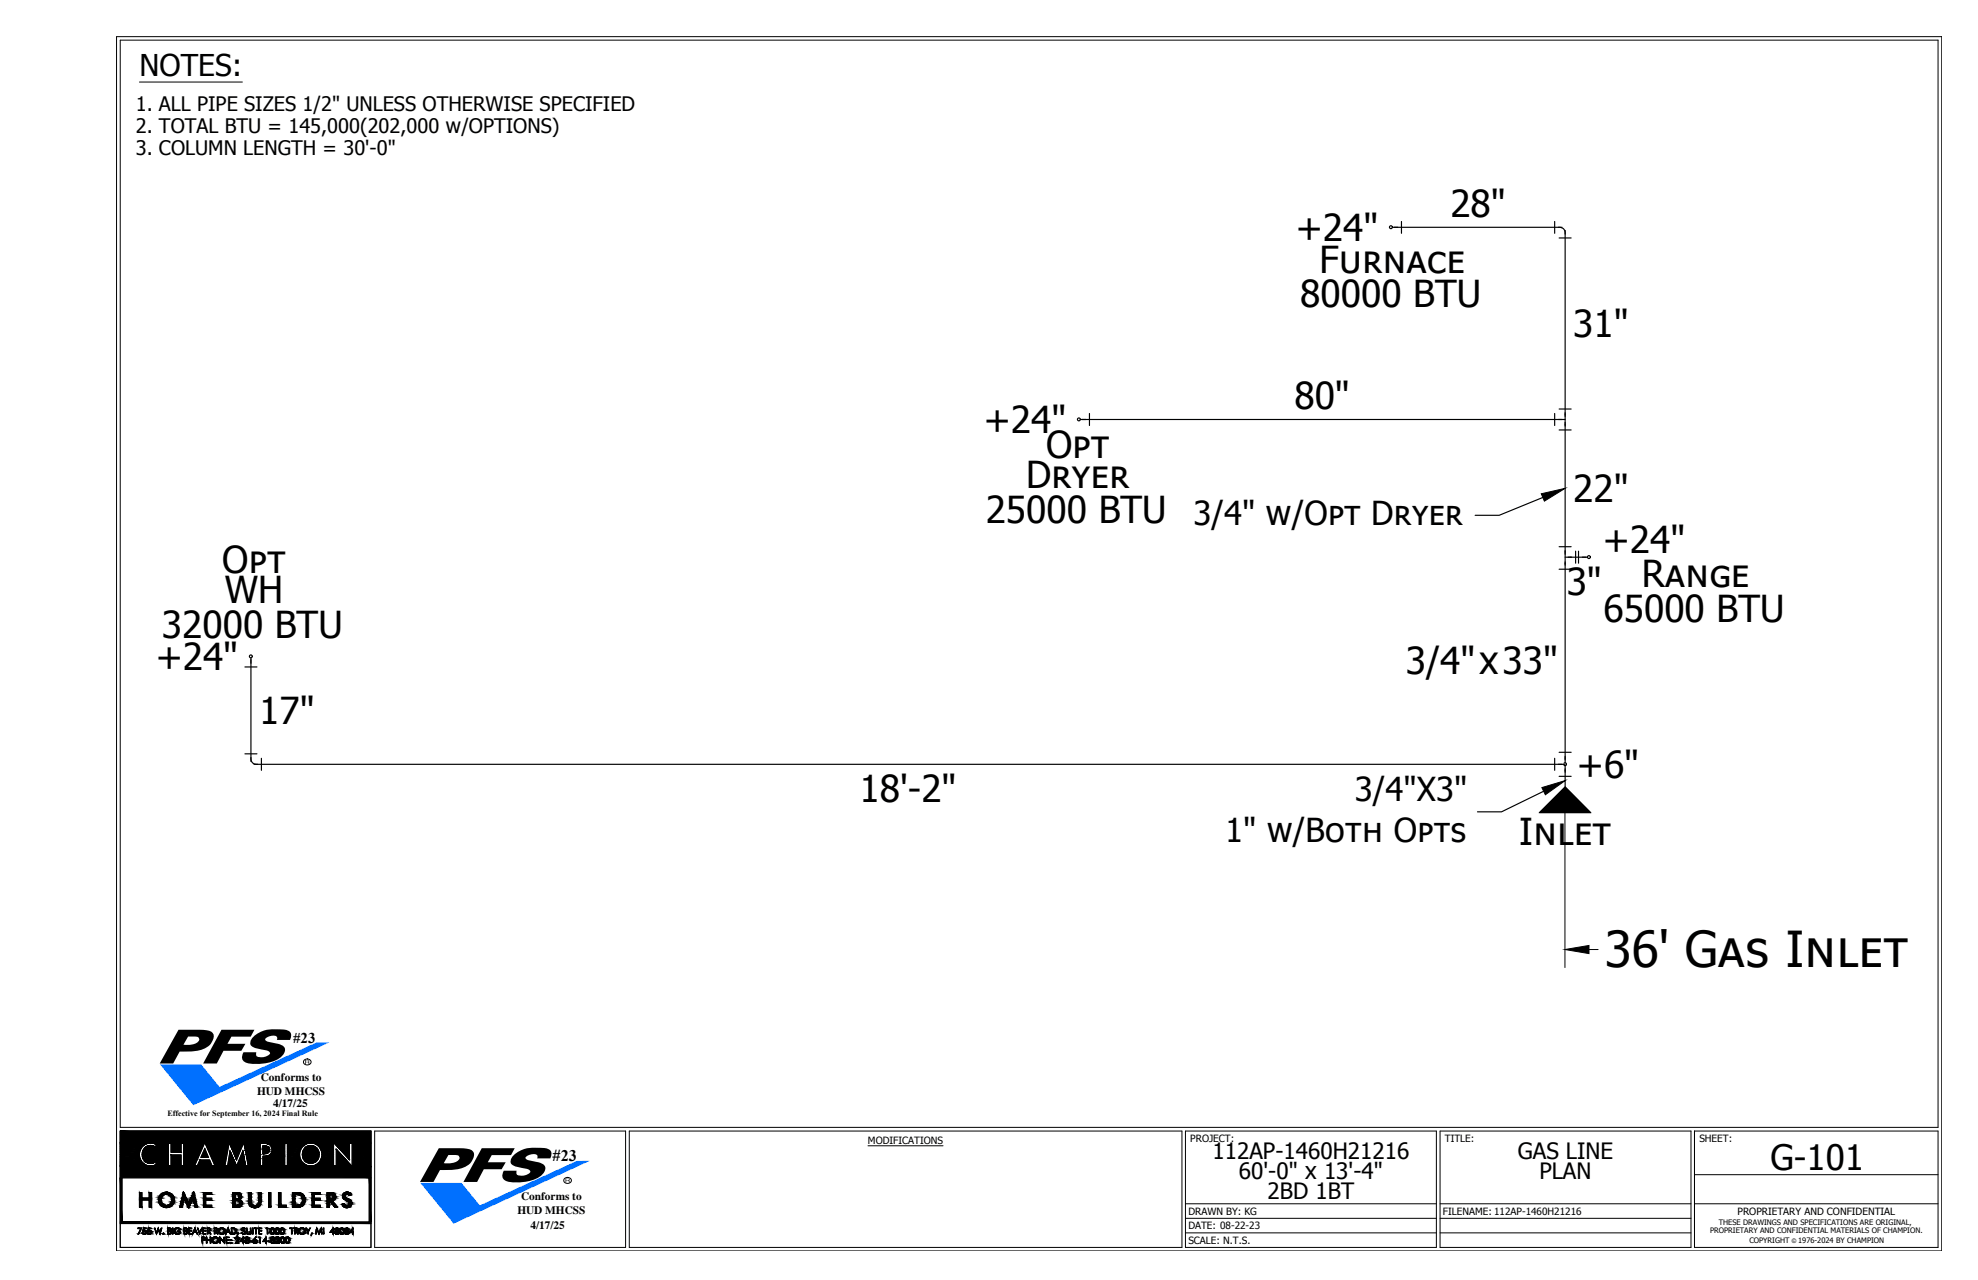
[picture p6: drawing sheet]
<svg xmlns="http://www.w3.org/2000/svg" width="432mm" height="279mm" viewBox="0 0 432 279" stroke-linecap="round" stroke-linejoin="round" font-family="sans-serif">
<defs><g id="words">
<text font-size="10.8" x="350.3" y="211.1">36' Gas Inlet</text>
<g font-size="8.1">
<text x="316.6" y="47.3">28&quot;</text>
<text x="282.9" y="52.6">+24&quot;</text>
<text x="288" y="59.6">Furnace</text>
<text x="283.8" y="67.1">80000 BTU</text>
<text x="343.5" y="73.5">31&quot;</text>
<text x="282.6" y="89.3">80&quot;</text>
<text x="214.8" y="94.5">+24&quot;</text>
<text x="228.3" y="100">Opt</text>
<text x="224" y="106.6">Dryer</text>
<text x="343.5" y="109.6">22&quot;</text>
<text x="215.2" y="114.1">25000 BTU</text>
<text x="48.5" y="125.1">Opt</text>
<text x="349.9" y="120.7">+24&quot;</text>
<text x="49.1" y="131.7">WH</text>
<text x="342" y="129.8">3&quot;</text>
<text x="358.4" y="128.2">Range</text>
<text x="350.1" y="135.8">65000 BTU</text>
<text x="35.3" y="139.2">32000 BTU</text>
<text x="34" y="146.3">+24&quot;</text>
<text x="306.9" y="147.2">3/4&quot;x33&quot;</text>
<text x="56.6" y="158">17&quot;</text>
<text x="344.3" y="169.8">+6&quot;</text>
<text x="187.6" y="175">18'-2&quot;</text>
<text x="331.6" y="184.4">Inlet</text>
</g>
<text font-size="7.6" x="386.5" y="255.3">G-101</text>
<g font-size="7.2">
<text x="260.5" y="114.6">3/4&quot; w/Opt Dryer</text>
<text x="295.8" y="174.8">3/4&quot;X3&quot;</text>
<text x="267.5" y="183.8">1&quot; w/Both Opts</text>
</g>
<text font-size="6.6" x="30.4" y="16.6">NOTES:</text>
<g font-size="4.9">
<text x="264.7" y="253">112AP-1460H21216</text>
<text x="270.5" y="257.4">60'-0&quot; x 13'-4&quot;</text>
<text x="331.3" y="253">GAS LINE</text>
<text x="336" y="257.4">PLAN</text>
<text x="276.7" y="261.7">2BD 1BT</text>
</g>
<g font-size="4.4">
<text x="29.6" y="24.3">1. ALL PIPE SIZES 1/2&quot; UNLESS OTHERWISE SPECIFIED</text>
<text x="29.6" y="29">2. TOTAL BTU = 145,000(202,000 w/OPTIONS)</text>
<text x="29.6" y="33.8">3. COLUMN LENGTH = 30'-0&quot;</text>
</g>
<text font-size="3.5" x="120.6" y="253.3">#23</text>
<text font-size="3.3" x="64" y="227.7">#23</text>
<g font-size="2.5">
<text x="56.1" y="239">HUD MHCSS</text>
<text x="56.9" y="236.1">Conforms to</text>
<text x="59.6" y="241.5">4/17/25</text>
<text x="113.8" y="261.9">Conforms to</text>
<text x="112.9" y="264.9">HUD MHCSS</text>
<text x="115.8" y="268.3">4/17/25</text>
</g>
<g font-size="2.2">
<text x="189.5" y="249.6">MODIFICATIONS</text>
<text x="259.8" y="249.3">PROJECT:</text>
<text x="315.4" y="249.3">TITLE:</text>
<text x="371" y="249.3">SHEET:</text>
<text x="259.4" y="265.1">DRAWN BY: KG</text>
<text x="259.4" y="268.3">DATE: 08-22-23</text>
<text x="315" y="265.1">FILENAME: 112AP-1460H21216</text>
<text x="379.3" y="265.3">PROPRIETARY AND CONFIDENTIAL</text>
<text x="259.4" y="271.5">SCALE: N.T.S.</text>
</g>
<text font-size="1.8" x="36.5" y="243.6">Effective for September 16, 2024 Final Rule</text>
<g font-size="1.6">
<text x="373.3" y="269.2">PROPRIETARY AND CONFIDENTIAL MATERIALS OF CHAMPION.</text>
<text x="375.2" y="267.4">THESE DRAWINGS AND SPECIFICATIONS ARE ORIGINAL,</text>
<text x="381.9" y="271.4">COPYRIGHT</text>
<text x="392.6" y="271.4">1976-2024 BY CHAMPION</text>
</g>
<text font-size="1.4" x="391.2" y="271.4">©</text>
</g></defs>
<g fill="none" stroke="#000" stroke-width=".25">
<path d="M304 49.6h1.1M304.3 49.6h36.7M305.9 48.3v2.6M339.4 48.3v2.6M340.2 49.6a1.25 1.25 0 0 1 1.5 1.5M340.4 51.9h2.6M341.7 50.3v40.6M235.9 91.6h1.1M236.2 91.6h105.5M237.8 90.3v2.6M339.4 90.3v2.6M340.4 93.9h2.6"/>
<path d="M340.4 89.3h2.6M341.7 90.4v2.3M341.7 92.2v28.8M336.8 108.6l-9.5 3.9h-5.3M340.4 119.3h2.6M340.4 124.2h2.6M341.7 120.5v2.5M341.7 122.6v43.9M341.7 121.6h4.5M344 120.3v2.6M344.6 120.3v2.6M345.4 121.6h1.2"/>
<path d="M53.5 145.6h2.6M54.8 143.6v1.2M54.8 144v22.2M53.5 164.5h2.6M54.8 165.4a1.25 1.25 0 0 0 1.5 1.4M55.5 166.8h285.5M57.1 165.5v2.6M336.1 177.4l5.6-5.6 5.5 5.6zM337 172.7l-9.2 4.5h-5.3M339.4 165.5v2.6M340.2 166.8h1.5M340.4 169.5h2.6"/>
<path d="M340.4 164.2h2.6M341.4 166.6a.32 .32 0 0 1 .5 0 .32 .32 0 0 1 0 .4 .32 .32 0 0 1-.5 0M341.7 167.2v4.6"/>
<circle cx="303.6" cy="49.6" r=".32"/>
<circle cx="235.5" cy="91.5" r=".32"/>
<circle cx="346.9" cy="121.6" r=".32"/>
<circle cx="54.8" cy="143.3" r=".32"/>
</g>
<g fill="#000" stroke="#000" stroke-width=".22">
<path d="M336.5 107.8l5.2-1.2-4.6 2.8zM336.6 171.9l5.1-1.5-4.3 3.1zM336.1 177.4l5.6-5.6 5.5 5.6zM341.6 207.3l5.3-.9v1.8zM32.5 253.9h.7zM32.6 250.1h.6zM44.7 250.7l.8 1.9h-1.6zM50 249.4l1.6 3.8zM50 249.4h3.2l-1.6 3.8zM58.1 252.4h4zM67.1 253.8h1.4l-.3 .1zM67.4 250.1h.8z"/>
<path d="M73 249.6l3.3 3.5zM73 249.6h3.3v3.5zM73.4 250.8l.1 .1zM30.1 269.4h.2zM31.1 269.2h.1zM31.2 268.6h.1zM31.4 268.6h.2zM32.2 269.2h.1zM32.3 268.6h.1zM32.5 269.4h.1zM32.5 268.6h.2zM35.6 269.2h.1z"/>
<path d="M36 263.6h.7zM36 263.6h.4zM38.6 268h.2zM39 269.2h.2zM41.1 263.6h.1zM46.4 271.1h.1zM46.8 271.4h.3zM46.9 270h.2zM47.6 270.7h.1zM48.1 269.4h.6zM48.3 268h.2zM48.9 268.4h.1z"/>
<path d="M50.4 270.6h.1zM50.4 270.7h.1zM50.4 271.4h.1zM51 269.3h.3zM51.4 270.2h.2zM51.6 261.7h.9zM51.7 263.1h1zM51.9 269.2l-.1 .4zM51.9 269.2h.2l-.2 .4zM51.9 270.8h.1zM52 270.6h.2zM52.8 269.2h.1z"/>
<path d="M53.3 268.2h.2zM54.2 269.4h.2zM55.4 263.6h.4zM55.9 270.8h.2zM59.1 268.4h.1zM59.2 270.8h.1zM59.4 268.1h.1zM59.9 271.1h.1zM60.2 268.2h.2zM60.3 270.2h.2zM60.4 268.1h.2zM60.3 268.1h.2z"/>
<path d="M61.3 268.3h.1zM61.5 268.1h.1zM61.6 271.4h.2zM61.8 269.2h.2zM62.7 271.4h.2zM64.9 263.1h1.3zM65.2 263.1h1zM65.9 269.4h.1zM65.8 268h.2zM68 269.2l-.1 .4zM68 269.2h.2l-.2 .4zM69.6 269.2h.2z"/>
<path d="M72.3 261.7h.9zM73.2 268.8h.1zM73.5 268.1h.1zM74.3 268.3h.1zM74.5 269.4h.2zM74.5 268.1h.2zM74.9 262.8h.2zM75.4 263.6h.5zM75.6 260.2h.4zM75.4 263.6h.4zM76.2 260.9h.2z"/>
<path d="M26.2 257.1l.4 9.6v-9.6zM26.2 257.1l.4 9.6h-.4z"/>
<path d="M26.2 252l4.3 .5-.1-.5zM26.2 252l4.3 .5h-4.3z"/>
<path d="M26.2 251.5l4.2 .5 .1-.5zM26.2 251.5l4.2 .5h-4.2z"/>
<path d="M26.2 252.5l4.4 .5-.1-.5zM26.2 252.5l4.4 .5h-4.4z"/>
<path d="M26.2 251l4.3 .5 .1-.5zM26.2 251l4.3 .5h-4.3z"/>
<path d="M26.2 253l4.7 .4-.3-.4zM26.2 253l4.7 .4h-4.7z"/>
<path d="M26.2 250.6l4.4 .4 .3-.4zM26.2 250.6l4.4 .4h-4.4z"/>
<path d="M26.2 253.4l5 .4-.3-.4zM26.2 253.4l5 .4h-5z"/>
<path d="M26.2 250.2l4.7 .4 .3-.4zM26.2 250.2l4.7 .4h-4.7z"/>
<path d="M26.2 253.8l5.3 .3-.3-.3zM26.2 253.8l5.3 .3h-5.3z"/>
<path d="M26.2 254.1l5.7 .2-.4-.2zM26.2 254.1l5.7 .2h-5.7z"/>
<path d="M26.2 249.9l5 .3 .3-.3zM26.2 249.9l5 .3h-5z"/>
<path d="M26.2 254.3l6.2 .2-.5-.2zM26.2 254.3l6.2 .2h-6.2z"/>
<path d="M26.2 249.7l5.3 .2 .5-.2zM26.2 249.7l5.3 .2h-5.3z"/>
<path d="M26.2 254.5h6.4zM26.2 254.5h6.4z"/>
<path d="M26.2 249.6l5.8 .1 .4-.1zM26.2 249.6l5.8 .1h-5.8z"/>
<path d="M32.5 253.9h.7zM32.6 253.9h.6z"/>
<path d="M26.2 254.5h6.7zM26.2 254.5h6.7z"/>
<path d="M26.2 249.5h6.7zM26.2 249.5l6.2 .1z"/>
<path d="M32.6 250.1h.6zM32.5 250.1h.7z"/>
<path d="M32.5 250.1h1zM32.2 250.1h1.3z"/>
<path d="M32.2 250.1l1.4 .1zM32.1 250.2h1.5z"/>
<path d="M32.2 253.8h1.3zM32.2 253.8l1 .1z"/>
<path d="M32.1 250.2l1.7 .1zM31.9 250.3l.2-.1 1.7 .1z"/>
<path d="M32.1 253.8h1.5zM32.1 253.8h1.4z"/>
<path d="M31.9 253.7l1.7 .1 .2-.1zM31.9 253.7l1.7 .1h-1.5z"/>
<path d="M31.9 250.3l2 .1zM31.8 250.4h2.1z"/>
<path d="M31.8 253.6h2.1zM31.8 253.6l2 .1z"/>
<path d="M31.8 250.4l2.3 .1-.2-.1zM31.7 250.5l.1-.1 2.3 .1z"/>
<path d="M31.6 253.4l2.3 .2 .2-.2zM31.6 253.4l2.3 .2h-2.1z"/>
<path d="M33.6 249.6l3.1 .1zM33.6 249.6l3.1 .1z"/>
<path d="M33.8 249.7l2.9 .1v-.1zM33.8 249.7l2.9 .1h-2.6z"/>
<path d="M34.1 249.8l2.6 .1zM34.1 249.8l2.6 .1z"/>
<path d="M34.1 249.9h2.6zM34.1 249.9h2.6z"/>
<path d="M34.1 249.9l2.6 .2v-.2zM34.1 249.9l2.6 .2h-2.6z"/>
<path d="M34.1 250.1l2.6 .3v-.3zM34.1 250.1l2.6 .3h-2.6z"/>
<path d="M34.1 250.4l2.6 .1zM34.1 250.4l2.6 .1z"/>
<path d="M34.1 250.5h2.6zM34.1 250.5h2.6z"/>
<path d="M31.7 250.5l5 .1zM31.5 250.6h5.2z"/>
<path d="M31.5 250.6l5.2 .3v-.3zM31.5 250.6l5.2 .3h-5.4z"/>
<path d="M31.3 250.9l5.4 .3v-.3zM31.3 250.9l5.4 .3h-5.5z"/>
<path d="M31.2 251.2l5.5 .4v-.4zM31.2 251.2l5.5 .4h-5.6z"/>
<path d="M31.1 251.6l5.6 .4v-.4zM31.1 251.6l5.6 .4h-5.7z"/>
<path d="M31 252l5.7 .4v-.4zM31 252l5.7 .4h-5.6z"/>
<path d="M31.1 252.4l5.6 .4v-.4zM31.1 252.4l5.6 .4h-5.5z"/>
<path d="M31.2 252.8l5.5 .3v-.3zM31.2 252.8l5.5 .3h-5.4z"/>
<path d="M31.3 253.1l5.4 .3v-.3zM31.3 253.1l5.4 .3h-5.2z"/>
<path d="M31.5 253.4h5.2zM31.5 253.4h5.2z"/>
<path d="M34.1 253.4l2.6 .1zM34.1 253.4l2.6 .1z"/>
<path d="M34.1 253.5l2.6 .1zM34.1 253.5l2.6 .1z"/>
<path d="M34.1 253.6l2.6 .2v-.2zM34.1 253.6l2.6 .2h-2.6z"/>
<path d="M34.1 253.8l2.6 .3v-.3zM34.1 253.8l2.6 .3h-2.6z"/>
<path d="M34.1 254.1l2.6 .1zM34.1 254.1l2.6 .1zM34.1 254.2h2.6zM34.1 254.2h2.6z"/>
<path d="M34.1 254.2l2.6 .1v-.1zM33.8 254.3l.3-.1 2.6 .1z"/>
<path d="M33.8 254.3l2.9 .1zM33.5 254.4h3.2z"/>
<path d="M37.3 249.6l2.2 1.9v-1.9zM37.3 249.6l2.2 1.9h-2.2z"/>
<path d="M37.3 252.1l2.2 2.3v-2.3zM37.3 252.1l2.2 2.3h-2.2z"/>
<path d="M33.5 249.6h11.1zM33.5 249.6h11.1z"/>
<path d="M40.1 249.6l2.4 4.8 2.1-4.8zM40.1 249.6l2.4 4.8h-2.4z"/>
<path d="M32.9 249.5h11.8zM32.9 249.5l11.7 .1z"/>
<path d="M26.2 249.4h18.5zM26.2 249.4l18.5 .1z"/>
<path d="M43.6 253.2l2.7 1.2-.5-1.2zM43.6 253.2l2.7 1.2h-3.2z"/>
<path d="M44.7 249.4l4.4 5 .9-5zM44.7 249.4l4.4 5h-2.2z"/>
<path d="M50.2 251.2l1.4 3.2zM50.2 251.2l1.4 3.2h-1.9z"/>
<path d="M33.5 254.4h18.1zM33.5 254.4h18.1z"/>
<path d="M33.5 254.4l18.1 .1zM33.2 254.5h18.4z"/>
<path d="M33.2 254.5h18.4zM32.9 254.5h18.7z"/>
<path d="M53 251.2l.6 3.2zM53 251.2l.6 3.2h-1.9z"/>
<path d="M53.3 249.6h3.6zM53.3 249.6h3.6z"/>
<path d="M53.3 249.6l3.6 .2v-.2zM53.3 249.6l3.6 .2h-3.6z"/>
<path d="M53.3 249.8l3.6 .2v-.2zM53.3 249.8l3.6 .2h-3.6z"/>
<path d="M53.3 250l3.6 .4v-.4zM53.3 250l3.6 .4h-3.5z"/>
<path d="M53.4 250.4l3.5 .3v-.3zM53.4 250.4l3.5 .3h-3.4z"/>
<path d="M53.5 250.7l3.4 .4v-.4zM53.5 250.7l3.4 .4h-3.3z"/>
<path d="M53.6 251.1l3.3 .9v-.9zM53.6 251.1l3.3 .9h-3.2z"/>
<path d="M53.7 252l3.2 .9v-.9zM53.7 252l3.2 .9h-3z"/>
<path d="M53.9 252.9l3 .4v-.4zM53.9 252.9l3 .4h-2.9z"/>
<path d="M54 253.3l2.9 .4v-.4zM54 253.3l2.9 .4h-2.9z"/>
<path d="M54 253.7l2.9 .3v-.3zM54 253.7l2.9 .3h-2.8z"/>
<path d="M54.1 254l2.8 .2v-.2zM54.1 254l2.8 .2h-2.8z"/>
<path d="M54.1 254.2l2.8 .2v-.2zM54.1 254.2l2.8 .2h-2.8z"/>
<path d="M54.1 254.4h2.8zM54.1 254.4h2.8z"/>
<path d="M57.4 250.1h.3zM57.4 250.1h.3zM57.4 250.1h.3zM57.4 250.1h.3z"/>
<path d="M57.4 250.1l.7 .1zM57.4 250.1l.7 .1z"/>
<path d="M57.4 251.8h.3zM57.4 251.8h.3z"/>
<path d="M57.4 251.8h.3zM57.4 251.8h.2z"/>
<path d="M57.4 251.8h.7zM57.4 251.8h.9z"/>
<path d="M57.4 251.8h.7zM57.4 251.8h.3z"/>
<path d="M57.4 250.2h.8zM57.4 250.2h.8z"/>
<path d="M57.4 250.2l1.1 .1zM57.4 250.2l1.1 .1zM57.4 250.3h1.1zM57.4 250.3h1.1z"/>
<path d="M57.4 251.7h1zM57.4 251.7l.9 .1z"/>
<path d="M57.4 250.3l1.3 .1-.2-.1zM57.4 250.3l1.3 .1h-1.3z"/>
<path d="M57.4 251.7h1.1zM57.4 251.7h1z"/>
<path d="M57.4 250.4l1.4 .2-.1-.2zM57.4 250.4l1.4 .2h-1.4z"/>
<path d="M57.4 251.5l1.1 .2 .2-.2zM57.4 251.5l1.1 .2h-1.1z"/>
<path d="M57.4 251.4l1.3 .1v-.1zM57.4 251.4l1.3 .1h-1.3z"/>
<path d="M57.4 250.6l1.4 .1zM57.4 250.6l1.4 .1z"/>
<path d="M57.4 250.7l1.4 .3v-.3zM57.4 250.7l1.4 .3h-1.4z"/>
<path d="M57.4 251.3h1.4zM57.4 251.3l1.3 .1z"/>
<path d="M57.4 251h1.4zM57.4 251h1.4z"/>
<path d="M57.4 251l1.4 .3v-.3zM57.4 251l1.4 .3h-1.4z"/>
<path d="M57.5 249.6h4.6zM57.5 249.6h4.6z"/>
<path d="M58 249.6l4.1 .1zM58 249.6l4.1 .1z"/>
<path d="M58.4 249.7l3.7 .1v-.1zM58.4 249.7l3.7 .1h-3.4z"/>
<path d="M58.7 249.8l3.4 .1v-.1zM58.7 249.8l3.4 .1h-3.1z"/>
<path d="M59 249.9l3.1 .2v-.2zM59 249.9l3.1 .2h-3z"/>
<path d="M59.1 250.1l3 .3v-.3zM59.1 250.1l3 .3h-2.8z"/>
<path d="M59.3 250.4l2.8 .3v-.3zM59.3 250.4l2.8 .3h-2.7z"/>
<path d="M59.4 250.7l2.7 .3v-.3zM59.4 250.7l2.7 .3h-2.7z"/>
<path d="M59.4 251l2.7 .3v-.3zM59.4 251l2.7 .3h-2.7z"/>
<path d="M59.4 251.3l2.7 .3v-.3zM59.4 251.3l2.7 .3h-2.9z"/>
<path d="M59.2 251.6l2.9 .3v-.3zM59.2 251.6l2.9 .3h-3z"/>
<path d="M59.1 251.9l3 .2v-.2zM58.9 252.1l.2-.2 3 .2z"/>
<path d="M58.9 252.1l3.2 .1v-.1zM58.6 252.2l.3-.1 3.2 .1z"/>
<path d="M58.6 252.2l3.5 .1zM58.4 252.3h3.7z"/>
<path d="M58.4 252.3l3.7 .1zM58.1 252.4h4zM57.7 252.4h4.4z"/>
<path d="M57.4 252.4l4.7 .1zM57.4 252.4l4.7 .1z"/>
<path d="M57.4 252.5l4.7 .2v-.2zM57.4 252.5l4.7 .2h-4.7z"/>
<path d="M57.4 252.7l4.7 .3v-.3zM57.4 252.7l4.7 .3h-4.7z"/>
<path d="M57.4 253l4.7 .4v-.4zM57.4 253l4.7 .4h-4.7z"/>
<path d="M57.4 253.4l4.7 .4v-.4zM57.4 253.4l4.7 .4h-4.7z"/>
<path d="M57.4 253.8l4.7 .3v-.3zM57.4 253.8l4.7 .3h-4.7z"/>
<path d="M57.4 254.1l4.7 .2v-.2zM57.4 254.1l4.7 .2h-4.7z"/>
<path d="M57.4 254.3l4.7 .1zM57.4 254.3l4.7 .1z"/>
<path d="M62.7 252l2.7 .5v-.5zM62.7 252l2.7 .5h-2.7z"/>
<path d="M62.7 251.5l2.7 .5v-.5zM62.7 251.5l2.7 .5h-2.7z"/>
<path d="M62.7 252.5l2.9 .5-.2-.5zM62.7 252.5l2.9 .5h-2.9z"/>
<path d="M62.7 251l2.7 .5 .2-.5zM62.7 251l2.7 .5h-2.7z"/>
<path d="M62.7 253l3.1 .4-.2-.4zM62.7 253l3.1 .4h-3.1z"/>
<path d="M62.7 250.6l2.9 .4 .2-.4zM62.7 250.6l2.9 .4h-2.9z"/>
<path d="M62.7 253.4l3.4 .4-.3-.4zM62.7 253.4l3.4 .4h-3.4z"/>
<path d="M62.7 250.2l3.1 .4 .3-.4zM62.7 250.2l3.1 .4h-3.1z"/>
<path d="M62.7 253.8l3.8 .3-.4-.3zM62.7 253.8l3.8 .3h-3.8z"/>
<path d="M62.7 249.9l3.4 .3 .4-.3zM62.7 249.9l3.4 .3h-3.4z"/>
<path d="M62.7 254.1l4.2 .2-.4-.2zM62.7 254.1l4.2 .2h-4.2z"/>
<path d="M62.7 249.7l3.8 .2 .4-.2zM62.7 249.7l3.8 .2h-3.8z"/>
<path d="M62.7 254.3l4.5 .1zM62.7 254.3l4.5 .1z"/>
<path d="M67.1 253.8l1.1 .1zM67.5 253.9h.7z"/>
<path d="M62.7 249.6h4.5zM62.7 249.6l4.2 .1z"/>
<path d="M51.7 254.4l15.7 .1zM51.7 254.4l15.7 .1z"/>
<path d="M53.3 249.6h14.1zM53.3 249.6h13.9z"/>
<path d="M51.6 254.5h16zM51.6 254.5h16z"/>
<path d="M53.3 249.5h14.6zM53.3 249.5l14.1 .1z"/>
<path d="M51.6 254.5h16.3zM51.6 254.5h16.3z"/>
<path d="M67.4 250.1l1.2 .1zM67.1 250.2h1.5z"/>
<path d="M67.1 250.2l1.8 .2-.3-.2zM66.8 250.4l.3-.2 1.8 .2z"/>
<path d="M66.8 253.6l1.7 .2 .4-.2zM66.8 253.6l1.7 .2h-1.4z"/>
<path d="M66.8 250.4l2.4 .2-.3-.2zM66.5 250.6l.3-.2 2.4 .2z"/>
<path d="M66.5 253.4l2.4 .2 .2-.2zM66.5 253.4l2.4 .2h-2.1z"/>
<path d="M66.5 250.6l2.9 .3-.2-.3zM66.5 250.6l2.9 .3h-3.1z"/>
<path d="M66.3 250.9l3.3 .3-.2-.3zM66.3 250.9l3.3 .3h-3.5z"/>
<path d="M66.3 253.1l2.8 .3 .3-.3zM66.3 253.1l2.8 .3h-2.6z"/>
<path d="M66.1 251.2l3.6 .4-.1-.4zM66.1 251.2l3.6 .4h-3.7z"/>
<path d="M66.1 252.8l3.3 .3 .2-.3zM66.1 252.8l3.3 .3h-3.1z"/>
<path d="M66 252.4l3.6 .4v-.4zM66 252.4l3.6 .4h-3.5z"/>
<path d="M66 251.6l3.7 .4v-.4zM66 251.6l3.7 .4h-3.7z"/>
<path d="M66 252l3.6 .4 .1-.4zM66 252l3.6 .4h-3.6z"/>
<path d="M26.2 249.3l46.6 .1zM26.2 249.3l46.6 .1z"/>
<path d="M53.2 249.4l19.6 .1zM53.2 249.4l19.6 .1z"/>
<path d="M67.9 249.5l4.9 .1zM67.9 249.5l4.9 .1z"/>
<path d="M68.3 249.6l4.5 .1v-.1zM68.3 249.6l4.5 .1h-4z"/>
<path d="M68.8 249.7l4 .2v-.2zM68.8 249.7l4 .2h-3.6z"/>
<path d="M69.2 249.9l3.6 .3v-.3zM69.2 249.9l3.6 .3h-3.2z"/>
<path d="M69.6 250.2l3.2 .4v-.4zM69.6 250.2l3.2 .4h-2.9z"/>
<path d="M69.9 250.6l2.9 .4v-.4zM69.9 250.6l2.9 .4h-2.7z"/>
<path d="M70.1 251l2.7 .5v-.5zM70.1 251l2.7 .5h-2.6z"/>
<path d="M70.2 251.5l2.6 .5v-.5zM70.2 251.5l2.6 .5h-2.5z"/>
<path d="M70.3 252l2.5 .5v-.5zM70.3 252l2.5 .5h-2.6z"/>
<path d="M70.2 252.5l2.6 .5v-.5zM70.2 252.5l2.6 .5h-2.7z"/>
<path d="M70.1 253l2.7 .4v-.4zM70.1 253l2.7 .4h-2.9z"/>
<path d="M69.9 253.4l2.9 .4v-.4zM69.9 253.4l2.9 .4h-3.2z"/>
<path d="M69.6 253.8l3.2 .3v-.3zM69.2 254.1l.4-.3 3.2 .3z"/>
<path d="M69.2 254.1l3.6 .2v-.2zM68.8 254.3l.4-.2 3.6 .2z"/>
<path d="M68.8 254.3l4 .1zM68.5 254.4h4.3z"/>
<path d="M73.4 250.9l3.3 3.5zM73.4 250.9l3.3 3.5h-3.3z"/>
<path d="M68.5 254.4l8.3 .1zM68.3 254.5h8.5z"/>
<path d="M68.3 254.5h8.5zM68.1 254.5h8.7z"/>
<path d="M68.1 254.5h8.7zM67.9 254.5h8.9z"/>
<path d="M26.2 254.5l50.7 .1-.1-.1zM26.2 254.5l50.7 .1h-50.7z"/>
<path d="M26.2 246.9l54.8 2.4v-2.4zM26.2 246.9l54.8 2.4h-54.8z"/>
<path d="M72.8 249.3l8.2 .3v-.3zM72.8 249.3l8.2 .3h-8z"/>
<path d="M76.9 249.6l4.1 5v-5zM76.9 249.6l4.1 5h-4.1z"/>
<path d="M26.2 254.6l54.8 2.5v-2.5zM26.2 254.6l54.8 2.5h-54.8z"/>
<path d="M80.6 257.1l.4 9.6v-9.6zM80.6 257.1l.4 9.6h-.4z"/>
<path d="M30.7 268.2l-.4 1.2 .6-1.2zM30.7 268.2l-.4 1.2h-.2z"/>
<path d="M30.1 268.1l.8 .1v-.1zM30.1 268.1l.8 .1h-.8z"/>
<path d="M30.4 260.3l.6 1.2v-1.2zM30.4 260.3l.6 1.2h-.6z"/>
<path d="M30.4 262l.6 1.5v-1.5zM30.4 262l.6 1.5h-.6z"/>
<path d="M31.2 268.6h.1zM31.2 268.6h.1z"/>
<path d="M31.2 268.6h.1zM31.2 268.6h.1z"/>
<path d="M31.1 269.2h.2zM31.1 269.2h.2z"/>
<path d="M31.1 269.2h.2zM31.1 269.2h.2z"/>
<path d="M31.2 268.6h.1zM31.2 268.6h.3z"/>
<path d="M31.2 269.2l.1 .1zM31.2 269.2l.1 .1z"/>
<path d="M31.2 269.3h.3zM31.2 269.3h.3z"/>
<path d="M31.3 268.2v.4zM31.3 268.2v.4h-.1z"/>
<path d="M31.2 268.6h.3zM31.2 268.6h.3z"/>
<path d="M31.4 268.6h.3zM31.4 268.6h.3z"/>
<path d="M31.3 269.4h.3zM31.3 269.4h.2z"/>
<path d="M31.4 268.6h.3zM31.4 268.6h.3z"/>
<path d="M31.4 268.6h.3zM31.3 268.6h.4z"/>
<path d="M31.2 268.6h.6zM31.2 268.6h.6z"/>
<path d="M31.3 269.4h.4zM31.3 269.4h.3z"/>
<path d="M31.2 269.4h.6zM31.2 269.4h.5z"/>
<path d="M31.2 268.6h.6zM31.2 268.6h.6z"/>
<path d="M31.5 268.6h.3zM31.5 268.6h.3z"/>
<path d="M31.2 269.3h.6zM31.2 269.3l.6 .1z"/>
<path d="M31.5 268.6h.3zM31.5 268.6h.3z"/>
<path d="M31.6 268.6h.2zM31.6 268.6h.2z"/>
<path d="M31.6 268.6l.3 .1zM31.6 268.6l.3 .1z"/>
<path d="M31.8 268.9h.2zM31.8 268.9h.2z"/>
<path d="M31.7 269.3h.1zM31.6 269.3h.2z"/>
<path d="M31.6 269.3h.2zM31.5 269.3h.3z"/>
<path d="M31.3 268.1l.6 .1v-.1zM31.3 268.1l.6 .1h-.6z"/>
<path d="M31.8 268.7l.1 .1zM31.8 268.7l.1 .1z"/>
<path d="M31.8 269.2h.1zM31.8 269.2h.1z"/>
<path d="M31.7 269.2h.2zM31.7 269.2l.1 .1z"/>
<path d="M31.8 268.8h.1zM31.8 268.8h.1z"/>
<path d="M31.8 268.8l.2 .1zM31.8 268.8l.2 .1z"/>
<path d="M31.8 269.1h.1zM31.8 269.1h.1z"/>
<path d="M31.8 269.1h.1zM31.8 269.1l.1 .1z"/>
<path d="M31.8 268.9h.2zM31.8 268.9h.2z"/>
<path d="M31.8 268.9l.1 .2zM31.8 268.9l.1 .2z"/>
<path d="M32.3 268.6h.1zM32.3 268.6h.1z"/>
<path d="M32.2 269.2h.1zM32.2 269.2h.1z"/>
<path d="M32.2 269.2h.2zM32.2 269.2h.2z"/>
<path d="M32.2 269.2l.2 .1zM32.2 269.2l.2 .1z"/>
<path d="M32.2 269.3h.3zM32.2 269.3h.3z"/>
<path d="M32.3 268.6h.1zM32.3 268.6h.3z"/>
<path d="M32.4 268.2v.4l.1-.4zM32.4 268.2l-.1 .4z"/>
<path d="M32.5 268.6h.3zM32.5 268.6h.3z"/>
<path d="M32.4 269.4h.3zM32.4 269.4h.2z"/>
<path d="M32.5 268.6h.3zM32.4 268.6h.4z"/>
<path d="M32.4 268.6h.4zM32.4 268.6h.4z"/>
<path d="M32.4 269.4h.4zM32.4 269.4h.3z"/>
<path d="M32.3 268.6h.6zM32.3 268.6h.6z"/>
<path d="M32.3 269.4h.5zM32.3 269.4h.5z"/>
<path d="M32.3 269.3h.6zM32.3 269.3l.5 .1z"/>
<path d="M32.3 268.6h.6zM32.3 268.6h.6z"/>
<path d="M32.6 268.6h.3zM32.6 268.6h.3z"/>
<path d="M32.6 268.6h.3zM32.6 268.6h.3z"/>
<path d="M32.7 268.6l.3 .1zM32.7 268.6l.3 .1z"/>
<path d="M32.9 268.9h.1zM32.9 268.9h.1z"/>
<path d="M32.7 269.3h.2zM32.7 269.3h.2z"/>
<path d="M32.7 269.3h.2zM32.6 269.3h.3z"/>
<path d="M32.8 269.2h.1zM32.8 269.2h.1z"/>
<path d="M32.8 269.2h.1zM32.7 269.3h.2z"/>
<path d="M32.4 268.1l.6 .1v-.1zM32.4 268.1l.6 .1h-.6z"/>
<path d="M32.8 268.7l.2 .1zM32.8 268.7l.2 .1z"/>
<path d="M32.9 268.8h.1zM32.9 268.8h.1z"/>
<path d="M32.9 268.8l.1 .1zM32.9 268.8l.1 .1z"/>
<path d="M32.9 268.9h.1zM32.9 268.9h.1z"/>
<path d="M32.9 268.9l.1 .2zM32.9 268.9l.1 .2z"/>
<path d="M32.9 269.1h.1zM32.9 269.1h.1z"/>
<path d="M32.9 269.1h.1zM32.9 269.1v.1z"/>
<path d="M32.6 260.3l.5 1.2v-1.2zM32.6 260.3l.5 1.2h-.5z"/>
<path d="M30.4 261.5l2.7 .5v-.5zM30.4 261.5l2.7 .5h-2.7z"/>
<path d="M32.6 262l.5 1.5v-1.5zM32.6 262l.5 1.5h-.5z"/>
<path d="M33.7 268.1l.5 1zM33.7 268.1l.5 1z"/>
<path d="M34.1 269.1l.1 .3zM34.1 269.1h.2l-.1 .3z"/>
<path d="M34.4 268.3l-.1 .8 .2-.8zM34.4 268.3l-.1 .8h-.1z"/>
<path d="M34.5 268l.1 .3zM34.5 268l.1 .3h-.2z"/>
<path d="M34.5 268.3l.4 .8zM34.5 268.3l.4 .8h-.1z"/>
<path d="M34.8 262.6h.5zM34.8 262.6h.5z"/>
<path d="M34.8 269.1l.1 .3 .1-.3zM34.8 269.1l.1 .3z"/>
<path d="M34.6 261.9l.6 .3-.1-.3zM34.6 261.9l.6 .3h-.6z"/>
<path d="M34.6 261.7l.5 .2 .1-.2zM34.6 261.7l.5 .2h-.5z"/>
<path d="M34.6 262.2l.6 .1zM34.6 262.2l.6 .1z"/>
<path d="M34.6 261.6h.6zM34.6 261.6l.6 .1z"/>
<path d="M34.6 262.3l.7 .1-.1-.1zM34.6 262.3l.7 .1h-.6z"/>
<path d="M34.7 261.5l.5 .1 .1-.1zM34.7 261.5l.5 .1h-.6z"/>
<path d="M34.7 262.4l.6 .2v-.2zM34.7 262.4l.6 .2h-.5z"/>
<path d="M35.2 268.1l-.2 1 .3-1zM35.2 268.1l-.3 1z"/>
<path d="M34.8 261.2l.5 .1zM34.8 261.2l.5 .1z"/>
<path d="M34.8 261.3l.5 .2v-.2zM34.8 261.3l.5 .2h-.6z"/>
<path d="M34.8 262.6l.7 .2-.2-.2zM34.8 262.6l.7 .2h-.7z"/>
<path d="M34.8 261.1l.5 .1 .2-.1zM34.8 261.1l.5 .1h-.5z"/>
<path d="M34.8 262.8h.8zM34.8 262.8h.8z"/>
<path d="M34.9 261h.7zM34.9 261l.6 .1z"/>
<path d="M34.9 262.8l.8 .1zM34.9 262.8l.8 .1z"/>
<path d="M35 260.9h.7zM35 260.9l.6 .1h-.7z"/>
<path d="M35 262.9l.9 .2zM35 262.9l.9 .2h-.8z"/>
<path d="M35.7 263.5h1.3zM35.7 263.5h1.3z"/>
<path d="M35.6 269.2l.1 .1zM35.6 269.2l.1 .1z"/>
<path d="M35.6 269.3l.1 .1zM35.6 269.3l.1 .1z"/>
<path d="M35.6 269.4h.1zM35.6 269.4h.1z"/>
<path d="M35.1 260.8l.6 .1 .2-.1zM35.1 260.8l.6 .1h-.7z"/>
<path d="M35.1 263.1h1zM35.1 263.1h1z"/>
<path d="M35.1 260.7h1zM35.1 260.7h1.1z"/>
<path d="M35.1 260.7h1zM35.1 260.7l.8 .1z"/>
<path d="M35.1 263.1h1.1zM35.1 263.1h1.1z"/>
<path d="M35.1 263.1h1.2zM35.1 263.1h1.2z"/>
<path d="M35.1 260.7h1.2zM35.1 260.7h1.1z"/>
<path d="M36.3 260.2l.4 .1zM36 260.3h.7z"/>
<path d="M36.6 268.7h.7zM36.6 268.7h.7z"/>
<path d="M36.6 269.3h.7zM36.6 269.3h.7z"/>
<path d="M36 260.3l1 .1zM35.7 260.4h1.3z"/>
<path d="M36.6 268.1l.1 .5v-.5zM36.6 268.1l.1 .5h-.1z"/>
<path d="M36.6 268.7l.1 .6v-.6zM36.6 268.7l.1 .6h-.1z"/>
<path d="M36.6 269.4h.2zM36.6 269.4h.4z"/>
<path d="M36.6 268.1h.4zM36.6 268.1h.4z"/>
<path d="M36.6 269.4h.4zM36.6 269.4h.5z"/>
<path d="M35.7 260.4l1.6 .1-.3-.1zM35.4 260.5l.3-.1 1.6 .1z"/>
<path d="M35.7 263.5h1.3zM35.7 263.5l1 .1zM36 263.6h.7zM36 263.6h.7z"/>
<path d="M36.6 268.1h.5zM36.6 268.1h.5z"/>
<path d="M36.6 268.1h.6zM36.6 268.1h.6z"/>
<path d="M37.1 268.2h.2zM37.1 268.2h.2z"/>
<path d="M37.1 268.6h.2zM37.1 268.6h.2z"/>
<path d="M36.6 268.6h.5zM36.6 268.6h.6z"/>
<path d="M36.6 268.6l.5 .1zM36.6 268.6l.5 .1z"/>
<path d="M36.6 268.7h.7zM36.6 268.7h.7z"/>
<path d="M37.1 268.8h.2zM37.1 268.8h.2z"/>
<path d="M36.6 268.1h.6zM36.6 268.1h.6z"/>
<path d="M36.9 268.1l.3 .1zM36.9 268.1l.3 .1z"/>
<path d="M37 268.2h.3zM37 268.2h.3z"/>
<path d="M37 268.6h.2zM36.9 268.6h.3z"/>
<path d="M37.2 269.2h.1zM37.2 269.2h.1z"/>
<path d="M37.2 269.2h.1zM37.2 269.2h.1z"/>
<path d="M37.1 268.6h.2zM37.1 268.6h.2z"/>
<path d="M37.1 268.6h.2zM37 268.6h.2z"/>
<path d="M36.9 268.7l.4 .1zM36.9 268.7l.4 .1z"/>
<path d="M36.6 269.3h.7zM36.6 269.3l.5 .1z"/>
<path d="M37.1 268.2h.2zM37.1 268.2h.2z"/>
<path d="M37.1 268.2l.2 .1zM37.1 268.2l.2 .1z"/>
<path d="M37.2 268.3l.1 .1zM37.2 268.3l.1 .1z"/>
<path d="M37.2 268.4h.1zM37.2 268.4h.1z"/>
<path d="M37.2 268.4l.1 .1zM37.2 268.4l.1 .1z"/>
<path d="M37.2 268.5l.1 .1zM37.2 268.5l.1 .1z"/>
<path d="M37.1 268.8h.2zM37.1 268.8h.2z"/>
<path d="M37.1 268.8l.2 .1zM37.1 268.8l.2 .1z"/>
<path d="M37.2 269.2l.1 .1zM37.1 269.3h.2z"/>
<path d="M37 269.3h.3zM36.9 269.3h.4z"/>
<path d="M35.4 260.5l2.1 .2-.2-.2zM35.1 260.7l.3-.2 2.1 .2z"/>
<path d="M35.4 263.3l1.9 .1zM35.4 263.3l1.9 .1z"/>
<path d="M35.4 263.4l1.6 .1 .3-.1zM35.4 263.4l1.6 .1z"/>
<path d="M37.2 268.9h.2zM37.2 268.9h.2z"/>
<path d="M37.2 269.2h.1zM37.2 269.2h.1z"/>
<path d="M37.3 262.6h.6zM37.3 262.6h.6z"/>
<path d="M37.2 268.9l.2 .1zM37.2 268.9l.2 .1z"/>
<path d="M37.3 269h.1zM37.3 269h.1z"/>
<path d="M37.3 269v.2zM37.3 269v.2z"/>
<path d="M36.3 260.7h1.2zM36.3 260.7h1.2z"/>
<path d="M36.4 260.7h1.2zM36.4 260.7h1.2z"/>
<path d="M36.4 263.1h1.1zM36.3 263.1h1.2z"/>
<path d="M35.1 263.1l2.2 .2 .2-.2zM35.1 263.1l2.2 .2h-1.9z"/>
<path d="M36.6 260.7l1 .1zM36.6 260.7l1 .1z"/>
<path d="M36.6 263.1h1zM36.4 263.1h1.1z"/>
<path d="M36.8 260.8l.9 .1zM36.8 260.8l.9 .1z"/>
<path d="M36.8 263.1h.8zM36.6 263.1h1z"/>
<path d="M37 260.9l.8 .1zM37 260.9l.8 .1z"/>
<path d="M37 262.9l.6 .2 .1-.2zM36.8 263.1l.2-.2 .6 .2z"/>
<path d="M37.6 268.1l.2 1.3v-1.3zM37.6 268.1l.2 1.3h-.2z"/>
<path d="M37.1 261l.7 .1zM37.1 261l.7 .1z"/>
<path d="M37.1 262.8h.7zM37.1 262.8l.6 .1h-.7z"/>
<path d="M37.2 261.1l.7 .1-.1-.1zM37.2 261.1l.7 .1h-.6z"/>
<path d="M37.2 262.8h.6zM37.2 262.8h.6h-.7z"/>
<path d="M37.3 261.2l.6 .1zM37.3 261.2l.6 .1z"/>
<path d="M37.3 261.3l.7 .2-.1-.2zM37.3 261.3l.7 .2h-.6z"/>
<path d="M37.3 262.6l.5 .2 .1-.2zM37.3 262.6l.5 .2h-.6z"/>
<path d="M37.4 261.5l.7 .1-.1-.1zM37.4 261.5l.7 .1h-.6z"/>
<path d="M37.4 262.4l.5 .2 .1-.2zM37.4 262.4l.5 .2h-.6z"/>
<path d="M38.1 268.6h.1zM38.1 268.6h.1z"/>
<path d="M38.1 268.7h.1zM38.1 268.7h.1z"/>
<path d="M37.5 261.6l.6 .1zM37.5 261.6l.6 .1z"/>
<path d="M37.5 261.7l.6 .2v-.2zM37.5 261.7l.6 .2h-.6z"/>
<path d="M37.5 261.9l.6 .3v-.3zM37.5 261.9l.6 .3h-.6z"/>
<path d="M37.5 262.2l.6 .1zM37.5 262.2l.6 .1z"/>
<path d="M37.5 262.3l.5 .1 .1-.1zM37.5 262.3l.5 .1h-.6z"/>
<path d="M38.1 268.6l.1 .1zM38.1 268.6l.1 .1z"/>
<path d="M38.1 268.7h.1zM38.1 268.7h.1z"/>
<path d="M38.1 268.7l.1 .1zM38.1 268.7l.1 .1z"/>
<path d="M38.1 268.8l.1 .1zM38.1 268.8l.1 .1z"/>
<path d="M38.1 268.9h.1zM38.1 268.9h.1z"/>
<path d="M38.1 268.4h.1zM38.1 268.4h.1z"/>
<path d="M38.1 268.4l.1 .2zM38.1 268.4l.1 .2z"/>
<path d="M38.1 268.9l.1 .1zM38.1 268.9l.1 .1z"/>
<path d="M38.1 269l.2 .1zM38.1 269l.2 .1z"/>
<path d="M38.2 269.2h.2zM38.2 269.2h.2z"/>
<path d="M38.1 269.1h.2zM38.1 269.1h.2z"/>
<path d="M38.2 268.3h.1zM38.1 268.3h.2z"/>
<path d="M38.1 268.3h.2zM38.1 268.3l.1 .1z"/>
<path d="M38.1 269.1l.2 .1zM38.1 269.1l.2 .1z"/>
<path d="M38.1 269.2h.3zM38.1 269.2h.3z"/>
<path d="M38.2 268.2h.2zM38.2 268.2l.1 .1z"/>
<path d="M38.3 268.2h.1zM38.3 268.2h.1z"/>
<path d="M38.2 269.2l.3 .1zM38.2 269.2l.3 .1z"/>
<path d="M38.3 269.3h.3zM38.3 269.3h.3z"/>
<path d="M38.3 268.1h.3zM38.3 268.1h.3z"/>
<path d="M38.3 268.1h.3zM38.3 268.1l.1 .1z"/>
<path d="M38.3 268.1h.3zM38.3 268.1h.4z"/>
<path d="M38.3 269.3h.4zM38.3 269.3h.4z"/>
<path d="M38.3 269.3h.4zM38.3 269.3h.4z"/>
<path d="M38.8 268.7h.6zM38.8 268.7h.6z"/>
<path d="M38.6 268h.3zM38.6 268h.3z"/>
<path d="M38.6 268l.4 .1zM38.4 268.1h.6z"/>
<path d="M38.6 269.4h.3zM38.6 269.4h.2z"/>
<path d="M38.5 269.4h.4zM38.5 269.4h.4z"/>
<path d="M38.4 268.1h.6zM38.4 268.1h.6z"/>
<path d="M38.4 268.1h.7zM38.4 268.1h.7z"/>
<path d="M38.4 269.4h.6zM38.4 269.4h.5z"/>
<path d="M38.4 268.1h.7zM38.4 268.1h.7z"/>
<path d="M38.4 269.3h.7zM38.4 269.3h.7z"/>
<path d="M38.4 269.3h.7zM38.4 269.3l.6 .1z"/>
<path d="M38.4 268.1h.7zM38.3 268.1h.8z"/>
<path d="M38.7 268.1h.4zM38.7 268.1h.4z"/>
<path d="M38.9 268.1l.3 .1zM38.9 268.1l.3 .1z"/>
<path d="M39.1 268.3h.2zM39.1 268.3h.2z"/>
<path d="M38.8 269.3h.3zM38.8 269.3h.3z"/>
<path d="M38.9 269.3h.3zM38.8 269.3h.3z"/>
<path d="M38.9 268.2h.3zM38.9 268.2h.3z"/>
<path d="M39 268.2l.2 .1zM39 268.2l.2 .1z"/>
<path d="M39.1 268.3l.1 .1zM39.1 268.3h.2z"/>
<path d="M39 269.2h.2zM38.9 269.3h.3z"/>
<path d="M39.1 268.3h.2zM39.1 268.3h.2z"/>
<path d="M39.2 268.9h.2zM39.2 268.9h.2z"/>
<path d="M39.1 269.2h.1zM39.1 269.2h.1h-.2zM39 269.2h.2z"/>
<path d="M39.3 263.5h.5zM39.3 263.5h.5z"/>
<path d="M39.2 269l.1 .1zM39.2 269l.1 .1z"/>
<path d="M39.2 269.1h.1zM39.2 269.1l-.1 .1z"/>
<path d="M38.8 268.7l.6 .1zM38.8 268.7l.6 .1z"/>
<path d="M39.2 268.8l.2 .1zM39.2 268.8l.2 .1z"/>
<path d="M39.2 268.9l.1 .1zM39.2 268.9l.1 .1z"/>
<path d="M39.3 263.5h.5zM39.3 263.5h.5z"/>
<path d="M39.3 263.4h.5zM39.3 263.4l.5 .1z"/>
<path d="M39.4 263.1l.4 .1zM39.4 263.1l.4 .1z"/>
<path d="M39.4 263.2l.4 .2v-.2zM39.4 263.2l.4 .2h-.5zM39.3 263.4h.5zM39.3 263.4h.5z"/>
<path d="M39.4 262.8l.4 .3 .1-.3zM39.4 262.8l.4 .3h-.4z"/>
<path d="M39.5 262.3l.5 .2v-.2zM39.5 262.3l.5 .2h-.5z"/>
<path d="M39.5 262.5l.4 .3 .1-.3zM39.5 262.5l.4 .3h-.5z"/>
<path d="M40 260.3l.2 .1zM40 260.3l.2 .1h-.2z"/>
<path d="M39.6 261.9l.5 .1zM39.6 261.9l.5 .1z"/>
<path d="M39.6 262h.5zM39.6 262h.5z"/>
<path d="M39.6 262l.4 .3 .1-.3zM39.6 262l.4 .3h-.5z"/>
<path d="M39.7 261.8h.4zM39.7 261.8l.4 .1z"/>
<path d="M40.2 268.7h.6zM40.2 268.7h.6z"/>
<path d="M40.2 269.3h.6zM40.2 269.3h.6z"/>
<path d="M40 260.4l.2 .1zM40 260.4l.2 .1z"/>
<path d="M40.2 261.5h.5zM40.2 261.5h.5z"/>
<path d="M39.8 261.5h.4zM39.8 261.5h.4z"/>
<path d="M39.7 261.5l.5 .1zM39.7 261.5l.5 .1z"/>
<path d="M39.7 261.6l.4 .2 .1-.2zM39.7 261.6l.4 .2h-.4z"/>
<path d="M40 260.5l.3 .3-.1-.3zM40 260.5l.3 .3h-.4z"/>
<path d="M40.2 268.1l.1 .5v-.5zM40.2 268.1l.1 .5h-.1z"/>
<path d="M40.2 268.7l.1 .6v-.6zM40.2 268.7l.1 .6h-.1z"/>
<path d="M40.3 261.9h.6zM40.3 261.9h.6z"/>
<path d="M39.9 260.8l.5 .1zM39.9 260.8l.5 .1z"/>
<path d="M40.3 261.9h.6zM40.3 261.9h.6z"/>
<path d="M40.2 269.4h.2zM40.2 269.4h.4z"/>
<path d="M39.9 260.9l.7 .5-.2-.5zM39.9 260.9l.7 .5h-.8z"/>
<path d="M40.2 268.1h.4zM40.2 268.1h.4z"/>
<path d="M40.2 269.4h.4zM40.2 269.4h.5z"/>
<path d="M40.2 268.1h.4zM40.2 268.1h.4z"/>
<path d="M40.2 268.1h.5zM40.2 268.1h.5z"/>
<path d="M40.2 268.7h.6zM40.2 268.7h.6z"/>
<path d="M39.8 261.4l.9 .1zM39.8 261.4l.9 .1z"/>
<path d="M40.7 268.2h.1zM40.7 268.2h.1z"/>
<path d="M40.7 268.6h.1zM40.7 268.6h.1z"/>
<path d="M40.2 268.6h.5zM40.2 268.6h.5z"/>
<path d="M40.2 268.6h.5zM40.2 268.6l.4 .1z"/>
<path d="M40.7 268.8h.2zM40.7 268.8h.2z"/>
<path d="M40.2 261.5l.5 .1zM40.2 261.5l.5 .1z"/>
<path d="M40.2 268.1h.6zM40.2 268.1h.6z"/>
<path d="M40.7 268.4h.2zM40.7 268.4h.2z"/>
<path d="M40.7 268.4h.2zM40.7 268.4h.2z"/>
<path d="M40.2 261.6l.6 .1-.1-.1zM40.2 261.6l.6 .1z"/>
<path d="M40.4 268.1l.4 .1zM40.4 268.1l.4 .1z"/>
<path d="M40.6 268.2h.2zM40.6 268.2h.2z"/>
<path d="M40.6 268.6h.2zM40.4 268.6h.3z"/>
<path d="M40.8 269.2h.1zM40.8 269.2h.1z"/>
<path d="M40.8 269.2h.1zM40.8 269.2h.1z"/>
<path d="M40.3 261.7l.6 .2-.1-.2zM40.3 261.7l.6 .2h-.6z"/>
<path d="M40.7 268.6h.1zM40.7 268.6h.2z"/>
<path d="M40.7 268.6h.1zM40.6 268.6h.2z"/>
<path d="M40.5 268.7l.4 .1zM40.5 268.7l.4 .1z"/>
<path d="M40.6 269.3h.2zM40.4 269.3h.4z"/>
<path d="M40.2 269.3h.6zM40.2 269.3l.5 .1z"/>
<path d="M40.7 268.2h.2zM40.7 268.2h.2z"/>
<path d="M40.7 268.2l.2 .1zM40.7 268.2l.2 .1z"/>
<path d="M40.7 268.3l.2 .1zM40.7 268.3l.2 .1z"/>
<path d="M40.7 268.4l.2 .1zM40.7 268.4l.2 .1z"/>
<path d="M40.7 268.5l.2 .1zM40.7 268.5l.2 .1z"/>
<path d="M40.6 268.8h.3zM40.6 268.8h.3z"/>
<path d="M40.7 268.8l.2 .1zM40.7 268.8l.2 .1z"/>
<path d="M40.7 269.2h.2zM40.6 269.3h.2z"/>
<path d="M40.3 261.9h.6zM40.3 261.9h.6z"/>
<path d="M40.3 261.9l.6 .1zM40.3 261.9l.6 .1z"/>
<path d="M40.8 268.9h.1zM40.8 268.9h.1z"/>
<path d="M40.8 269.2h.1zM40.8 269.2h.1z"/>
<path d="M40.4 262h.5zM40.4 262h.5z"/>
<path d="M40.8 268.9l.1 .1zM40.8 268.9l.1 .1z"/>
<path d="M40.8 269h.1zM40.8 269h.1z"/>
<path d="M40.8 269l.1 .2zM40.8 269l.1 .2z"/>
<path d="M40.4 262l.6 .2-.1-.2zM40.4 262l.6 .2zM40.5 262.2h.5zM40.5 262.2h.5z"/>
<path d="M40.5 262.2h.5zM40.5 262.2h.5z"/>
<path d="M40.5 262.2l.5 .1zM40.5 262.2l.5 .1z"/>
<path d="M40.5 262.3h.6zM40.5 262.3h.6z"/>
<path d="M40.6 262.3l.5 .1zM40.6 262.3l.5 .1z"/>
<path d="M40.6 262.4l.5 .2v-.2zM40.6 262.4l.5 .2h-.5z"/>
<path d="M40.6 262.6h.6zM40.6 262.6h.6z"/>
<path d="M41.1 263.5l.1 .1zM41.1 263.5l.1 .1z"/>
<path d="M41.2 268.2l.1 .4v-.4zM41.2 268.2l.1 .4h-.1z"/>
<path d="M41.2 268.7l.1 .6v-.6zM41.2 268.7l.1 .6h-.1z"/>
<path d="M41.1 263.4l.1 .1 .1-.1zM41.1 263.4l.1 .1z"/>
<path d="M41 263.2l.3 .2 .1-.2zM41 263.2l.3 .2h-.2z"/>
<path d="M40.9 263.1h.5zM40.9 263.1l.5 .1z"/>
<path d="M40.8 262.8l.6 .3 .2-.3zM40.8 262.8l.6 .3h-.5z"/>
<path d="M41.7 261.5h.5zM41.7 261.5h.5z"/>
<path d="M40.7 262.7h1zM40.7 262.7l.9 .1z"/>
<path d="M41.2 262.6h.5zM41.2 262.6h.5z"/>
<path d="M40.7 262.6h1zM40.7 262.6l1 .1z"/>
<path d="M41.2 262.5l.5 .1v-.1zM41.2 262.5l.5 .1h-.5z"/>
<path d="M41.3 262.3h.5zM41.3 262.3h.6z"/>
<path d="M41.3 262.3h.5zM41.3 262.3h.5z"/>
<path d="M41.3 262.3l.4 .2 .1-.2zM41.3 262.3l.4 .2h-.5z"/>
<path d="M41.2 268.1l.7 .1v-.1zM41.2 268.1l.7 .1h-.7z"/>
<path d="M41.2 268.6l.7 .1v-.1zM41.2 268.6l.7 .1h-.7z"/>
<path d="M41.2 269.3l.7 .1zM41.2 269.3l.7 .1z"/>
<path d="M41.3 262.3h.6zM41.3 262.3h.6z"/>
<path d="M41.4 262.1l.5 .1zM41.4 262.1l.5 .1z"/>
<path d="M41.4 262.2h.5zM41.4 262.2h.5z"/>
<path d="M41.4 262.2h.5zM41.3 262.3h.6z"/>
<path d="M41.4 262.1h.6zM41.4 262.1h.5z"/>
<path d="M41.4 262h.6zM41.4 262l.6 .1z"/>
<path d="M41.5 261.9h.5zM41.5 261.9h.5z"/>
<path d="M41.5 261.9l.5 .1zM41.5 261.9l.5 .1zM41.5 262h.5zM41.5 262h.5z"/>
<path d="M41.5 262h.5zM41.5 262h.5z"/>
<path d="M41.5 261.8h.6zM41.5 261.8l.5 .1z"/>
<path d="M41.6 261.7l.5 .1v-.1zM41.6 261.7l.5 .1h-.6z"/>
<path d="M42.2 261.5h.4zM42.2 261.5h.4z"/>
<path d="M41.7 261.5h.5zM41.7 261.5h.5z"/>
<path d="M41.7 261.5l.4 .2 .1-.2zM41.7 261.5l.4 .2h-.5z"/>
<path d="M42.2 268.9l-.1 .5 .2-.5zM42.2 268.9l-.2 .5z"/>
<path d="M42.2 260.2l.1 .1zM42.2 260.2l.1 .1z"/>
<path d="M42.2 260.3l.1 .1zM42.2 260.3l.1 .1z"/>
<path d="M42.2 260.4l.2 .1zM42.2 260.4l.2 .1h-.3z"/>
<path d="M42.1 260.5l.3 .2v-.2zM42.1 260.5l.3 .2h-.4z"/>
<path d="M42 260.7l.5 .3-.1-.3zM42 260.7l.5 .3h-.6z"/>
<path d="M41.9 261h.6zM41.9 261h.6z"/>
<path d="M41.9 261l.7 .5-.1-.5zM41.9 261l.7 .5h-.9z"/>
<path d="M42.5 268.3l-.2 .5zM42.5 268.3l-.2 .5h-.1z"/>
<path d="M42.5 268l.2 .3zM42.5 268l.2 .3h-.2z"/>
<path d="M41.7 261.5h.9zM41.7 261.5h.9z"/>
<path d="M42.2 261.5h.4zM42.2 261.5h.4z"/>
<path d="M42.6 263.5h.5zM42.6 263.5h.5z"/>
<path d="M42.2 261.5l.4 .1zM42.2 261.5l.4 .1z"/>
<path d="M42.2 261.6l.5 .2-.1-.2zM42.2 261.6l.5 .2h-.5z"/>
<path d="M42.5 268.3l.4 .5zM42.5 268.3l.4 .5z"/>
<path d="M42.2 261.8l.5 .1zM42.2 261.8l.5 .1z"/>
<path d="M42.2 261.9l.5 .1zM42.2 261.9l.5 .1z"/>
<path d="M42.2 262h.6zM42.2 262h.6z"/>
<path d="M42.2 262l.6 .3v-.3zM42.2 262l.6 .3h-.5z"/>
<path d="M42.3 262.3l.5 .1zM42.3 262.3l.5 .1z"/>
<path d="M42.3 262.4l.6 .3-.1-.3zM42.3 262.4l.6 .3h-.5z"/>
<path d="M42.2 268.8l.7 .1v-.1zM42.2 268.8l.7 .1h-.7z"/>
<path d="M42.4 262.7l.6 .4-.1-.4zM42.4 262.7l.6 .4h-.5z"/>
<path d="M42.8 268.9l.3 .5zM42.8 268.9l.3 .5h-.1z"/>
<path d="M42.5 263.1h.5zM42.5 263.1h.5z"/>
<path d="M42.5 263.1l.5 .2v-.2zM42.5 263.1l.5 .2h-.5z"/>
<path d="M42.5 263.3l.6 .1-.1-.1zM42.5 263.3l.6 .1h-.5z"/>
<path d="M42.6 263.4l.5 .1zM42.6 263.4l.5 .1z"/>
<path d="M42.6 263.5h.5zM42.6 263.5h.5z"/>
<path d="M43.1 268.1l.5 1-.4-1zM43.1 268.1l.5 1h-.1z"/>
<path d="M43.5 269.1l.1 .1zM43.5 269.1l.1 .1z"/>
<path d="M43.5 269.2l.1 .2zM43.5 269.2h.2l-.1 .2z"/>
<path d="M43.6 269.1l.1 .1zM43.6 269.1l.1 .1z"/>
<path d="M44 268.1l-.3 1 .5-1zM44 268.1l-.3 1h-.1z"/>
<path d="M44.1 270.1l.1 .5v-.5zM44.1 270.1l.1 .5h-.1z"/>
<path d="M44.1 270.8l.1 .6v-.6zM44.1 270.8l.1 .6h-.1z"/>
<path d="M44.3 268.2l.1 .4v-.4zM44.3 268.2l.1 .4h-.1z"/>
<path d="M44.3 268.7l.1 .6v-.6zM44.3 268.7l.1 .6h-.1z"/>
<path d="M44.1 270h.4zM44.1 270h.4z"/>
<path d="M44.1 270h.4zM44.1 270h.4z"/>
<path d="M44.1 270l.6 .1zM44.1 270l.6 .1z"/>
<path d="M44.6 270.6h.1zM44.6 270.6h.1z"/>
<path d="M44.1 270.7h.5zM44.1 270.7l.3 .1z"/>
<path d="M44.6 270.2h.1zM44.6 270.2h.1z"/>
<path d="M44.1 270.1h.6zM44.1 270.1h.6z"/>
<path d="M44.7 270.4h.1zM44.7 270.4h.1z"/>
<path d="M44.3 270.1h.4zM44.3 270.1h.4z"/>
<path d="M44.4 270.1l.3 .1zM44.4 270.1l.3 .1z"/>
<path d="M44.5 270.2h.2zM44.5 270.2h.2zM44.6 270.2h.1zM44.6 270.2h.1z"/>
<path d="M44.5 270.6h.2zM44.3 270.6h.4z"/>
<path d="M44.1 270.6l.6 .1zM44.1 270.6l.6 .1z"/>
<path d="M44.1 270.7h.6zM44.1 270.7h.5z"/>
<path d="M44.6 270.2l.2 .1zM44.6 270.2l.2 .1z"/>
<path d="M44.6 270.6h.1zM44.5 270.6h.2z"/>
<path d="M44.7 270.3l.1 .1zM44.7 270.3l.1 .1z"/>
<path d="M44.7 270.4h.1zM44.7 270.4h.1z"/>
<path d="M44.7 270.4l.1 .1zM44.7 270.4l.1 .1z"/>
<path d="M44.7 270.5l.1 .1zM44.7 270.5l.1 .1z"/>
<path d="M44.6 270.6h.2zM44.6 270.6h.1z"/>
<path d="M44.4 260.7l.5 .8v-.8zM44.4 260.7l.5 .8h-.5z"/>
<path d="M44.4 262l.5 1.1v-1.1zM44.4 262l.5 1.1h-.5z"/>
<path d="M44.3 268.1l.7 .1v-.1zM44.3 268.1l.7 .1h-.7z"/>
<path d="M44.3 268.6l.7 .1v-.1zM44.3 268.6l.7 .1h-.7z"/>
<path d="M44.3 269.3l.7 .1zM44.3 269.3l.7 .1z"/>
<path d="M45 270l.2 .6v-.6zM45 270l.2 .6h-.2z"/>
<path d="M45 270.7l.2 .7v-.7zM45 270.7l.2 .7h-.2z"/>
<path d="M45.3 268.1h.5zM45.3 268.1h.5z"/>
<path d="M45.3 268.6h.5zM45.3 268.6h.5z"/>
<path d="M45.3 268.1l.1 .5v-.5zM45.3 268.1l.1 .5h-.1z"/>
<path d="M45.3 268.7l.1 .7v-.7zM45.3 268.7l.1 .7h-.1z"/>
<path d="M45.3 268.7h.3zM45.3 268.7h.4z"/>
<path d="M45.5 268.7l.6 .7zM45.5 268.7l.6 .7z"/>
<path d="M45.3 268.1h.4zM45.3 268.1h.4z"/>
<path d="M45.3 268.1h.5zM45.3 268.1h.5z"/>
<path d="M45.8 268.3h.1zM45.8 268.3h.1z"/>
<path d="M45.3 268.1h.5zM45.3 268.1h.5z"/>
<path d="M45.8 268.4h.1zM45.8 268.4h.1z"/>
<path d="M45.8 268.4h.1zM45.8 268.4h.1z"/>
<path d="M45.5 268.1l.3 .1zM45.5 268.1l.3 .1z"/>
<path d="M45.6 268.2h.3zM45.6 268.2h.3z"/>
<path d="M45.7 268.6h.1zM45.5 268.6h.3z"/>
<path d="M45.3 268.6h.5zM45.3 268.6l.4 .1z"/>
<path d="M45.7 268.2l.2 .1zM45.7 268.2l.2 .1z"/>
<path d="M45.8 268.3l.1 .1zM45.8 268.3l.1 .1z"/>
<path d="M45.8 268.6h.1zM45.8 268.6h.1z"/>
<path d="M45.7 268.6h.2zM45.7 268.6h.1z"/>
<path d="M45.8 268.4l.1 .1zM45.8 268.4l.1 .1z"/>
<path d="M45.8 268.5h.1zM45.8 268.5l.1 .1z"/>
<path d="M45.9 270l.1 .6v-.6zM45.9 270l.1 .6h-.1z"/>
<path d="M45 270.6l1 .1v-.1zM45 270.6l1 .1h-1z"/>
<path d="M45.9 270.7l.1 .7v-.7zM45.9 270.7l.1 .7h-.1z"/>
<path d="M44.4 260.3l1.8 .4v-.4zM44.4 260.3l1.8 .4h-1.8z"/>
<path d="M44.4 261.5l1.8 .5v-.5zM44.4 261.5l1.8 .5h-1.8z"/>
<path d="M44.4 263.1l1.8 .4v-.4zM44.4 263.1l1.8 .4h-1.8z"/>
<path d="M46.4 270.3h.2zM46.4 270.3h.2z"/>
<path d="M46.3 270.6l.1 .1zM46.3 270.6l.1 .1z"/>
<path d="M46.3 270.7l.1 .1zM46.3 270.7l.1 .1z"/>
<path d="M46.3 270.8h.1zM46.3 270.8h.1z"/>
<path d="M46.3 270.8l.1 .1zM46.3 270.8l.1 .1z"/>
<path d="M46.3 270.5l.1 .1zM46.3 270.5l.1 .1z"/>
<path d="M46.3 270.6h.1zM46.3 270.6h.1z"/>
<path d="M46.3 270.9l.2 .1zM46.3 270.9l.2 .1z"/>
<path d="M46.4 270.4h.1zM46.4 270.4h.1z"/>
<path d="M46.3 270.4h.2zM46.3 270.4l.1 .1z"/>
<path d="M46.3 271l.2 .1zM46.3 271l.2 .1zM46.4 271.1h.1z"/>
<path d="M46.4 271.1h.2zM46.4 271.1h.2z"/>
<path d="M46.4 270.3h.2zM46.4 270.3l.1 .1z"/>
<path d="M46.4 271.1l.3 .1zM46.4 271.1l.3 .1z"/>
<path d="M46.4 270.2h.2zM46.4 270.2l.2 .1z"/>
<path d="M46.5 271.2h.2zM46.5 271.2h.2z"/>
<path d="M46.5 270.2h.2zM46.4 270.2h.2z"/>
<path d="M46.5 271.2l.2 .1zM46.5 271.2l.2 .1z"/>
<path d="M46.5 270.2h.2zM46.5 270.2h.2z"/>
<path d="M46.5 271.3h.4zM46.5 271.3h.4z"/>
<path d="M46.8 268.1h.6zM46.8 268.1h.6z"/>
<path d="M46.8 268.6h.6zM46.8 268.6h.6z"/>
<path d="M46.6 270.1h.2zM46.6 270.1h.3z"/>
<path d="M46.6 270.1h.2zM46.6 270.1l.1 .1z"/>
<path d="M46.8 268.1l.1 .5v-.5zM46.8 268.1l.1 .5h-.1z"/>
<path d="M46.8 268.7l.1 .7v-.7zM46.8 268.7l.1 .7h-.1z"/>
<path d="M46.6 271.3h.3zM46.6 271.3h.3z"/>
<path d="M46.6 271.3h.4zM46.6 271.3h.4z"/>
<path d="M46.6 270.1h.4zM46.6 270.1h.3z"/>
<path d="M46.9 270h.2zM46.8 270h.3z"/>
<path d="M47.1 270.1h.3zM47.1 270.1h.3z"/>
<path d="M46.8 268.7h.3zM46.8 268.7h.4z"/>
<path d="M47 268.7l.6 .7zM47 268.7l.6 .7z"/>
<path d="M46.8 270h.4zM46.7 270h.5z"/>
<path d="M46.8 268.1h.4zM46.8 268.1h.4z"/>
<path d="M46.8 268.1h.5zM46.8 268.1h.5z"/>
<path d="M46.7 270l.7 .1zM46.6 270.1h.8z"/>
<path d="M46.7 271.4h.5zM46.7 271.4h.4z"/>
<path d="M47.3 268.3h.1zM47.3 268.3h.1z"/>
<path d="M46.8 268.1h.6zM46.8 268.1h.6z"/>
<path d="M47.3 268.4h.2zM47.3 268.4h.2z"/>
<path d="M47.3 268.4h.2zM47.3 268.4h.2z"/>
<path d="M47.3 271.2h.2zM47.3 271.2h.2z"/>
<path d="M47 268.1l.4 .1zM47 268.1l.4 .1z"/>
<path d="M47.2 268.2h.2zM47.2 268.2h.2z"/>
<path d="M47.2 268.6h.2zM47 268.6h.4z"/>
<path d="M46.8 268.6h.6zM46.8 268.6l.4 .1z"/>
<path d="M46.6 270.1h.8zM46.6 270.1h.8z"/>
<path d="M47 270.1h.4zM47 270.1h.4z"/>
<path d="M47.1 270.1l.3 .1zM47.1 270.1l.3 .1z"/>
<path d="M47.1 271.3h.3zM47 271.3h.4z"/>
<path d="M47 271.3h.4zM47 271.3h.4z"/>
<path d="M46.6 271.3h.8zM46.6 271.3l.6 .1z"/>
<path d="M47.2 268.2l.2 .1zM47.2 268.2l.2 .1z"/>
<path d="M47.3 268.3l.2 .1zM47.3 268.3l.2 .1z"/>
<path d="M47.2 268.6h.2zM47.2 268.6h.2z"/>
<path d="M47.2 270.2h.3zM47.2 270.2h.3z"/>
<path d="M47.2 271.3h.2zM47.1 271.3h.3z"/>
<path d="M47.3 268.4l.2 .1zM47.3 268.4l.2 .1z"/>
<path d="M47.3 268.5l.2 .1zM47.3 268.5l.2 .1z"/>
<path d="M47.3 268.6h.2zM47.3 268.6h.1z"/>
<path d="M47.3 270.2h.2zM47.3 270.2h.2z"/>
<path d="M47.3 270.2l.2 .1zM47.3 270.2l.2 .1z"/>
<path d="M47.3 271.2h.2zM47.2 271.3h.2z"/>
<path d="M47.4 270.3h.2zM47.4 270.3h.2z"/>
<path d="M47.5 270.6h.2zM47.5 270.6h.2z"/>
<path d="M47.4 271.1h.1zM47.4 271.1h.2z"/>
<path d="M47.4 271.1h.1zM47.3 271.2h.2z"/>
<path d="M47.4 270.3h.2zM47.4 270.3h.2z"/>
<path d="M47.5 270.3l.2 .1zM47.5 270.3l.2 .1z"/>
<path d="M47.5 271h.1zM47.5 271l.1 .1h-.2z"/>
<path d="M47.5 270.4l.2 .1zM47.5 270.4l.2 .1z"/>
<path d="M47.5 270.5l.2 .1zM47.5 270.5l.2 .1z"/>
<path d="M47.5 270.6l.2 .1zM47.5 270.6l.2 .1z"/>
<path d="M47.5 270.8h.2zM47.5 270.8h.2z"/>
<path d="M47.5 270.8l.2 .1zM47.5 270.8l.2 .1z"/>
<path d="M47.5 270.9l.2 .1zM47.5 270.9l.2 .1z"/>
<path d="M47.5 271h.2zM47.5 271h.1z"/>
<path d="M47.7 268.9h.1zM47.7 268.9h.1z"/>
<path d="M47.8 268.3h.2zM47.8 268.3h.2z"/>
<path d="M47.7 268.6l.1 .1zM47.7 268.6l.1 .1z"/>
<path d="M47.7 268.7l.1 .2zM47.7 268.7l.1 .2z"/>
<path d="M47.7 268.9h.2zM47.7 268.9h.2z"/>
<path d="M47.8 268.4l.1 .1zM47.8 268.4l.1 .1z"/>
<path d="M47.8 268.5l.1 .1zM47.8 268.5l.1 .1z"/>
<path d="M47.7 268.6h.2zM47.7 268.6h.1z"/>
<path d="M47.8 268.9l.1 .1zM47.8 268.9l.1 .1z"/>
<path d="M47.8 268.4h.1zM47.8 268.4h.1z"/>
<path d="M47.8 269l.2 .1zM47.8 269l.2 .1z"/>
<path d="M47.8 269.1h.2zM47.8 269.1h.2z"/>
<path d="M47.8 269.1l.2 .1zM47.8 269.1l.2 .1z"/>
<path d="M47.8 268.3l.1 .1 .1-.1zM47.8 268.3l.1 .1z"/>
<path d="M47.8 269.2h.3zM47.8 269.2h.3z"/>
<path d="M47.9 268.2h.1zM47.9 268.2l.1 .1z"/>
<path d="M47.9 268.2h.2zM47.9 268.2h.1z"/>
<path d="M47.9 269.2h.2zM47.9 269.2h.2z"/>
<path d="M48 270.3l.1 1.1v-1.1zM48 270.3l.1 1.1h-.1z"/>
<path d="M47.9 269.2l.3 .1zM47.9 269.2l.3 .1z"/>
<path d="M48.1 269.4h.5zM48.3 269.4h.3z"/>
<path d="M48 268.2h.2zM48 268.2h.1z"/>
<path d="M48 269.3h.3zM48 269.3h.3z"/>
<path d="M48 270l.2 .3zM48 270l.2 .3h-.2z"/>
<path d="M48.1 270.3l.8 .8zM48.1 270.3l.8 .8z"/>
<path d="M48 268.1h.3zM48 268.1h.4z"/>
<path d="M48 268.1h.3zM48 268.1l.2 .1z"/>
<path d="M48 269.3h.3zM48 269.3h.3z"/>
<path d="M48 269.3h.4zM48 269.3h.4z"/>
<path d="M48.3 268h.3zM48.3 268h.3z"/>
<path d="M48.3 268l.4 .1zM48.1 268.1h.6z"/>
<path d="M48.1 268.1h.7zM48.1 268.1h.7h-.8z"/>
<path d="M48.8 271.1h.1zM48.8 271.1h.1z"/>
<path d="M48 268.1h.8zM48 268.1h.8z"/>
<path d="M48.5 268.1h.3zM48.5 268.1h.3z"/>
<path d="M48.6 268.1l.3 .1zM48.6 268.1l.3 .1z"/>
<path d="M48.6 269.3h.2zM48.4 269.3h.4z"/>
<path d="M48 269.3h.8zM48 269.3l.7 .1z"/>
<path d="M48.6 268.2h.3zM48.6 268.2h.3z"/>
<path d="M48.6 269.3h.3zM48.6 269.3h.2z"/>
<path d="M48.7 268.2h.2zM48.7 268.2h.2z"/>
<path d="M48.9 271.1h.1zM48.9 271.1h.1z"/>
<path d="M48.7 268.2l.3 .1zM48.7 268.2l.3 .1z"/>
<path d="M48.8 269.2h.1zM48.7 269.2h.2z"/>
<path d="M48.7 269.2h.2zM48.6 269.3h.3z"/>
<path d="M48.9 268.3l.1 .1zM48.9 268.3l.1 .1zM48.9 268.4h.1z"/>
<path d="M48.9 269.2h.1zM48.8 269.2h.1z"/>
<path d="M48.9 268.4h.2zM48.9 268.4h.2z"/>
<path d="M48.9 269.1h.1zM48.9 269.1l.1 .1z"/>
<path d="M48.9 270l.1 1.1v-1.1zM48.9 270l.1 1.1h-.1z"/>
<path d="M48.8 271.1l.2 .3zM48.8 271.1h.2v.3z"/>
<path d="M48.9 268.4l.2 .1zM48.9 268.4l.2 .1z"/>
<path d="M48.9 269h.2zM48.9 269h.2z"/>
<path d="M48.9 269h.2zM48.9 269l.1 .1h-.1z"/>
<path d="M49 268.5l.1 .1zM49 268.5l.1 .1z"/>
<path d="M49 268.6h.1zM49 268.6h.1z"/>
<path d="M49 268.6l.1 .1zM49 268.6l.1 .1z"/>
<path d="M49 268.8l.1 .1zM49 268.8l.1 .1z"/>
<path d="M49 268.9h.1zM49 268.9h.1z"/>
<path d="M49 268.9h.1zM48.9 269h.2z"/>
<path d="M49 268.7h.1zM49 268.7l.1 .1z"/>
<path d="M49.4 270.1l.1 .5v-.5zM49.4 270.1l.1 .5h-.1z"/>
<path d="M49.4 270.7l.1 .6v-.6zM49.4 270.7l.1 .6h-.1z"/>
<path d="M49.4 268.9v.5l.1-.5zM49.4 268.9v.5h-.2z"/>
<path d="M49.7 268.3l-.1 .5zM49.7 268.3l-.1 .5h-.2z"/>
<path d="M49.8 268l.1 .3zM49.8 268l.1 .3h-.2z"/>
<path d="M49.8 268.3l.3 .5zM49.8 268.3l.3 .5z"/>
<path d="M49.4 270l.6 .1zM49.4 270l.6 .1z"/>
<path d="M49.4 270.6l.6 .1v-.1zM49.4 270.6l.6 .1h-.6z"/>
<path d="M49.4 271.3l.6 .1zM49.4 271.3l.6 .1z"/>
<path d="M49.4 268.8l.8 .1-.1-.1zM49.4 268.8l.8 .1h-.8z"/>
<path d="M50.1 268.9l.3 .5zM50.1 268.9l.3 .5z"/>
<path d="M50.4 270.6l.1 .1zM50.4 270.6l.1 .1z"/>
<path d="M50.4 271.2l.1 .1zM50.4 271.2l.1 .1z"/>
<path d="M50.3 270.7h.2zM50.3 270.7h.2z"/>
<path d="M50.3 271.3h.2zM50.3 271.3l.2 .1z"/>
<path d="M50.5 268.1l.1 1.2v-1.2zM50.5 268.1l.1 1.2h-.1z"/>
<path d="M50.8 261h.5zM50.8 261h.5z"/>
<path d="M50.8 262.1h.5zM50.8 262.1h.5z"/>
<path d="M50.8 263.1h.5zM50.8 263.1h.5z"/>
<path d="M50.5 269.4h.3zM50.5 269.4h.5z"/>
<path d="M50.5 269.4h.5zM50.5 269.4h.6z"/>
<path d="M50.5 268.1h.6zM50.5 268.1h.6z"/>
<path d="M50.5 268.1h.6zM50.5 268.1h.6z"/>
<path d="M50.5 268.1h.8zM50.5 268.1h.8z"/>
<path d="M50.5 269.3h.7zM50.5 269.3l.6 .1z"/>
<path d="M50.5 268.1h.8zM50.5 268.1h.8z"/>
<path d="M50.8 268.1h.5zM50.8 268.1h.5z"/>
<path d="M51 268.1l.3 .1zM51 268.1l.3 .1z"/>
<path d="M51.1 268.2h.2zM51.1 268.2h.2z"/>
<path d="M51.1 268.2h.3zM51.1 268.2h.3z"/>
<path d="M51.1 269.2l.2 .1zM51.1 269.2l.2 .1z"/>
<path d="M51.1 269.3h.2zM51 269.3h.3zM50.8 269.3h.5z"/>
<path d="M50.5 269.3h.8zM50.5 269.3h.7z"/>
<path d="M50.8 260.7l.5 .1zM50.8 260.7l.5 .1z"/>
<path d="M50.8 260.8l.5 .2v-.2zM50.8 260.8l.5 .2h-.5z"/>
<path d="M50.8 261l.5 .3v-.3zM50.8 261l.5 .3h-.5z"/>
<path d="M50.8 261.3l.5 .2v-.2zM50.8 261.3l.5 .2h-.5z"/>
<path d="M50.8 261.5h.5zM50.8 261.5h.5z"/>
<path d="M50.8 261.5l.5 .1zM50.8 261.5l.5 .1z"/>
<path d="M50.8 261.6l.5 .1zM50.8 261.6l.5 .1z"/>
<path d="M50.8 262l.5 .1zM50.8 262l.5 .1z"/>
<path d="M50.8 262.1l.5 .1v-.1zM50.8 262.1l.5 .1h-.5z"/>
<path d="M50.8 262.2l.5 .4v-.4zM50.8 262.2l.5 .4h-.5z"/>
<path d="M50.8 262.6l.5 .2v-.2zM50.8 262.6l.5 .2h-.5z"/>
<path d="M50.8 262.8l.5 .2v-.2zM50.8 262.8l.5 .2h-.5z"/>
<path d="M50.8 263l.5 .1zM50.8 263l.5 .1z"/>
<path d="M50.8 263.1h.5zM50.8 263.1h.5z"/>
<path d="M51.1 268.2l.3 .1zM51.1 268.2l.3 .1z"/>
<path d="M51.4 270.4h.1zM51.4 270.4h.1z"/>
<path d="M51.4 268.9h.1zM51.4 268.9h.1z"/>
<path d="M51.3 269.2h.1zM51.3 269.2h.1z"/>
<path d="M51.3 269.2h.1zM51.3 269.2h.1z"/>
<path d="M51.2 269.2h.2zM51.1 269.2h.2z"/>
<path d="M51.3 268.3h.1zM51.3 268.3h.1z"/>
<path d="M51.3 268.3h.1zM51.3 268.3h.1z"/>
<path d="M51.3 268.3l.2 .1zM51.3 268.3l.2 .1z"/>
<path d="M51.4 268.4h.1zM51.4 268.4h.1z"/>
<path d="M51.4 269h.1zM51.4 269h.1z"/>
<path d="M51.4 269l.1 .1zM51.4 269l.1 .1z"/>
<path d="M51.4 269.1h.1zM51.4 269.1v.1h-.1z"/>
<path d="M51.5 270.1h.6zM51.5 270.1h.6z"/>
<path d="M51.4 270.3l.1 .1zM51.4 270.3l.1 .1z"/>
<path d="M51.4 268.4l.1 .1zM51.4 268.4l.1 .1z"/>
<path d="M51.4 268.5l.1 .1zM51.4 268.5l.1 .1z"/>
<path d="M51.4 268.6l.2 .1zM51.4 268.6l.2 .1z"/>
<path d="M51.4 268.9l.1 .1zM51.4 268.9l.1 .1z"/>
<path d="M51.4 269h.1zM51.4 269h.1z"/>
<path d="M51.4 270.3h.1zM51.4 270.3h.1z"/>
<path d="M51.4 268.7h.2zM51.4 268.7h.2z"/>
<path d="M51.4 268.7l.1 .2zM51.4 268.7l.1 .2z"/>
<path d="M51.4 270.2h.2zM51.4 270.2h.2z"/>
<path d="M51.4 270.2h.2zM51.4 270.2h.2z"/>
<path d="M50.8 263.5h.8zM50.8 263.5h.9z"/>
<path d="M50.8 263.5h.9zM50.8 263.5h1z"/>
<path d="M51.5 270.1h.2zM51.5 270.1h.3z"/>
<path d="M51.5 270.1h.2zM51.5 270.1l.1 .1z"/>
<path d="M51.6 271.1v.2l.2-.2zM51.6 271.1l-.2 .2z"/>
<path d="M50.8 263.5h1zM50.8 263.5h1.1z"/>
<path d="M51.7 270h.2zM51.6 270h.3z"/>
<path d="M51.7 270.9l.2 .1zM51.7 270.9l.2 .1z"/>
<path d="M51.7 271h.2zM51.7 271l.1 .1h-.2z"/>
<path d="M51.8 270.9h.1zM51.8 270.9h.1z"/>
<path d="M51.7 270.9h.2zM51.7 270.9h.2z"/>
<path d="M51.6 270h.3zM51.6 270h.3z"/>
<path d="M51.6 270l.5 .1zM51.5 270.1h.6z"/>
<path d="M51.9 269.2h.2zM51.9 269.2h.2z"/>
<path d="M51.9 270.8h.1zM51.8 270.9h.1z"/>
<path d="M52 270.3h.2zM52 270.3h.2z"/>
<path d="M51.5 270.1h.6zM51.5 270.1h.6z"/>
<path d="M51.8 270.1h.3zM51.8 270.1h.3z"/>
<path d="M52.1 270.4h.1zM52.1 270.4h.1z"/>
<path d="M52.1 270.4h.1zM52.1 270.4h.1z"/>
<path d="M50.8 260.3h1.3zM50.8 260.3h1.3z"/>
<path d="M51.9 270.1l.3 .1zM51.9 270.1l.3 .1z"/>
<path d="M52 270.6h.1zM52 270.6h.1z"/>
<path d="M51.9 270.6l.1 .2 .1-.2zM51.9 270.6l.1 .2z"/>
<path d="M50.8 260.3h1.3zM50.8 260.3h1.3z"/>
<path d="M50.8 260.3l1.6 .1zM50.8 260.3l1.6 .1z"/>
<path d="M52 270.2l.2 .1zM52 270.2l.2 .1z"/>
<path d="M52 270.3l.2 .1zM52 270.3l.2 .1z"/>
<path d="M52.2 261h.5zM52.2 261h.5z"/>
<path d="M50.8 263.5h1.4zM50.8 263.5h1.4z"/>
<path d="M50.8 263.5h1.4zM50.8 263.5h1.1z"/>
<path d="M52.1 270.4h.1zM52.1 270.4h.1z"/>
<path d="M52.1 270.4l.1 .1zM52.1 270.4l.1 .1z"/>
<path d="M52 270.5h.2zM52 270.5l.2 .1z"/>
<path d="M51.4 271.3l.8 .1zM51.4 271.3l.8 .1h-.8z"/>
<path d="M50.8 261.8l1.7 .1zM50.8 261.8l1.7 .1z"/>
<path d="M52.3 262.5h.6zM52.3 262.5h.6z"/>
<path d="M52.3 262.7h.6zM52.3 262.7h.6z"/>
<path d="M50.8 260.4h1.6zM50.8 260.4h1.6z"/>
<path d="M50.8 260.4l1.7 .1zM50.8 260.4l1.7 .1z"/>
<path d="M50.8 263.4h1.6zM50.8 263.4l1.4 .1z"/>
<path d="M50.8 261.7l1.5 .1 .2-.1zM50.8 261.7l1.5 .1h-1.5z"/>
<path d="M50.8 263.4h1.7zM50.8 263.4h1.6z"/>
<path d="M50.8 260.5l1.7 .1zM50.8 260.5l1.7 .1z"/>
<path d="M50.8 261.9l1.9 .1-.2-.1zM50.8 261.9l1.9 .1h-1.9z"/>
<path d="M50.8 260.6h1.8zM50.8 260.6h1.8z"/>
<path d="M51.7 261.7h.8zM51.6 261.7h.9zM51.5 261.7h1z"/>
<path d="M50.8 261.7h1.7zM50.8 261.7h1.7z"/>
<path d="M50.8 260.6l1.8 .1zM50.8 260.6l1.8 .1z"/>
<path d="M51.9 261.6h.7zM51.7 261.7h.8z"/>
<path d="M50.8 263.4h1.8zM50.8 263.4h1.7z"/>
<path d="M51.5 260.7h1.1zM51.5 260.7h1.1z"/>
<path d="M51.6 260.7l1.1 .1zM51.6 260.7l1.1 .1z"/>
<path d="M52.1 261.5l.5 .1zM52 261.6h.6z"/>
<path d="M52 261.6h.6zM52 261.6h.6z"/>
<path d="M50.8 263.3h1.8zM50.8 263.3l1.8 .1z"/>
<path d="M51.9 260.8l.8 .1zM51.9 260.8l.8 .1z"/>
<path d="M52.1 260.9l.6 .1v-.1zM52.1 260.9l.6 .1z"/>
<path d="M52.2 261l.5 .2v-.2zM52.2 261l.5 .2h-.5zM52.2 261.2h.5zM52.2 261.2h.5z"/>
<path d="M52.2 261.4h.5zM52.2 261.4h.5z"/>
<path d="M52.2 261.4h.5zM52.2 261.4l.4 .1z"/>
<path d="M50.8 262h1.9zM50.8 262h1.9z"/>
<path d="M51.6 262l1.1 .1zM51.6 262l1.1 .1z"/>
<path d="M51.9 262.1h.8zM51.9 262.1h.8z"/>
<path d="M52 262.1l.7 .1zM52 262.1l.7 .1z"/>
<path d="M52.2 261.2l.5 .2v-.2zM52.2 261.2l.5 .2h-.5z"/>
<path d="M52.2 262.2l.6 .1zM52.2 262.2l.6 .1z"/>
<path d="M51.9 263.1h.8zM51.7 263.1h1zM51.6 263.1h1.1z"/>
<path d="M51.6 263.1h1.1zM51.5 263.1h1.2z"/>
<path d="M50.8 263.1l1.8 .2 .1-.2zM50.8 263.1l1.8 .2h-1.8z"/>
<path d="M52.1 263l.7 .1zM52 263.1h.8z"/>
<path d="M52 263.1h.8zM51.9 263.1h.8z"/>
<path d="M52.2 262.3h.6zM52.2 262.3h.6z"/>
<path d="M52.3 262.3l.6 .2-.1-.2zM52.3 262.3l.6 .2h-.6z"/>
<path d="M52.2 262.9h.6zM52.1 263h.7z"/>
<path d="M52.3 262.5l.6 .1v-.1zM52.3 262.5l.6 .1h-.6z"/>
<path d="M52.3 262.6l.6 .1zM52.3 262.6l.6 .1z"/>
<path d="M52.3 262.7l.5 .2 .1-.2zM52.3 262.7l.5 .2h-.6z"/>
<path d="M52.9 268.1h.3zM52.9 268.1h.3z"/>
<path d="M52.9 268.6h.2zM52.9 268.6h.2z"/>
<path d="M52.8 269.2h.2zM52.8 269.2h.2z"/>
<path d="M52.9 269.3h.6zM52.9 269.3h.6z"/>
<path d="M52.8 268.4h.2zM52.8 268.4h.2z"/>
<path d="M52.9 268.4h.1zM52.9 268.4h.1z"/>
<path d="M52.9 268.4l.2 .1zM52.9 268.4l.2 .1z"/>
<path d="M52.8 269.2h.2zM52.8 269.2h.2zM52.8 269.2h.2zM52.8 269.2h.2z"/>
<path d="M52.8 269.2l.3 .1zM52.8 269.2l.3 .1z"/>
<path d="M52.9 270.3l-.3 .6 .4-.6zM52.9 270.3l-.4 .6z"/>
<path d="M52.9 268.2h.1zM52.9 268.2h.1z"/>
<path d="M52.9 268.2l.1 .1v-.1zM52.9 268.2l.1 .1z"/>
<path d="M52.9 268.5l.2 .1zM52.9 268.5l.2 .1z"/>
<path d="M52.9 268.6h.3zM52.9 268.6h.3z"/>
<path d="M53.1 270v.3zM53.1 270v.3h-.2z"/>
<path d="M53 270.3l.1 .6v-.6zM53 270.3l.1 .6h-.1z"/>
<path d="M53 271l.1 .4v-.4zM53 271l.1 .4h-.1z"/>
<path d="M52.9 268.1h.3zM52.9 268.1l.1 .1z"/>
<path d="M53 269.4h.2zM53 269.4h.3z"/>
<path d="M53.2 268h.1zM53.1 268h.2z"/>
<path d="M53 268.6h.3zM53 268.6h.3z"/>
<path d="M53 268.6h.3zM53 268.6h.3z"/>
<path d="M53 268.6l.4 .1zM53 268.6l.4 .1z"/>
<path d="M52.5 270.9l.8 .1zM52.5 270.9l.8 .1z"/>
<path d="M53.1 268l.2 .1zM53.1 268l.2 .1z"/>
<path d="M53 268.1h.4zM53 268.1h.4z"/>
<path d="M53 269.4h.3zM53 269.4h.3z"/>
<path d="M53 268.1h.4zM53 268.1h.4z"/>
<path d="M53 269.4h.4zM53 269.4h.3z"/>
<path d="M53 268.1h.4zM53 268.1h.4z"/>
<path d="M53.2 268.1h.2zM53.2 268.1h.2z"/>
<path d="M53.2 268.1h.3zM53.2 268.1h.3z"/>
<path d="M53.2 268.7h.2zM53.2 268.7h.2z"/>
<path d="M53.2 268.7l.3 .1zM53.2 268.7l.3 .1z"/>
<path d="M53.3 268.1l.2 .1zM53.3 268.1l.2 .1z"/>
<path d="M53.3 268.2h.2zM53.3 268.2h.2z"/>
<path d="M53.3 268.8h.2zM53.3 268.8h.2z"/>
<path d="M53.3 269.3h.2zM53.2 269.3h.3z"/>
<path d="M53.2 269.3h.3zM53.2 269.3h.3z"/>
<path d="M52.9 269.3h.6zM52.9 269.3l.5 .1z"/>
<path d="M53.3 268.8l.2 .1zM53.3 268.8l.2 .1z"/>
<path d="M53.4 268.9h.2zM53.4 268.9h.2z"/>
<path d="M53.4 269.2h.1zM53.4 269.2h.1z"/>
<path d="M53.4 269.2h.1zM53.3 269.3h.2z"/>
<path d="M53.4 268.9l.2 .1zM53.4 268.9l.2 .1z"/>
<path d="M53.4 269l.2 .1zM53.4 269l.2 .1z"/>
<path d="M53.4 269.1h.2zM53.4 269.1l.1 .1z"/>
<path d="M53.6 271h.1zM53.6 271h.1z"/>
<path d="M53.6 271h.1zM53.6 271h.1z"/>
<path d="M53.6 270.3h.1zM53.6 270.3h.1z"/>
<path d="M53.7 270.1h.5zM53.7 270.1h.5z"/>
<path d="M53.6 270.8l.1 .1zM53.6 270.8l.1 .1z"/>
<path d="M53.6 270.9l.1 .1zM53.6 270.9l.1 .1z"/>
<path d="M53.6 271l.1 .1zM53.6 271l.1 .1z"/>
<path d="M53.6 271.1l.1 .1zM53.6 271.1l.1 .1z"/>
<path d="M53.6 270.3h.1zM53.6 270.3h.1z"/>
<path d="M53.6 270.3l.1 .1zM53.6 270.3l.1 .1z"/>
<path d="M53.6 270.4l.2 .1zM53.6 270.4l.2 .1z"/>
<path d="M53.6 270.8h.1zM53.6 270.8h.2z"/>
<path d="M53.6 270.8h.1zM53.6 270.8h.1z"/>
<path d="M53.6 271.2h.1zM53.6 271.2h.1z"/>
<path d="M53.6 271.2l.2 .1zM53.6 271.2l.2 .1z"/>
<path d="M53.6 270.2h.2zM53.6 270.2h.2z"/>
<path d="M53.6 270.2h.2zM53.6 270.2h.2z"/>
<path d="M53.6 270.2h.2zM53.6 270.2l.1 .1z"/>
<path d="M53.6 270.5l.2 .1zM53.6 270.5l.2 .1z"/>
<path d="M53.6 270.6h.2zM53.6 270.6h.2z"/>
<path d="M53.8 270h.3zM53.8 270h.3z"/>
<path d="M53.6 270.7h.2zM53.6 270.7l.2 .1z"/>
<path d="M53.7 270.6h.2zM53.7 270.6h.2z"/>
<path d="M53.9 269.2h.1zM53.9 269.2h.1z"/>
<path d="M53.8 268.1l.1 .8v-.8zM53.8 268.1l.1 .8h-.1z"/>
<path d="M53.8 268.9h.1zM53.8 268.9h.1z"/>
<path d="M53.8 268.9l.1 .1zM53.8 268.9l.1 .1z"/>
<path d="M53.8 269l.2 .1zM53.8 269l.2 .1z"/>
<path d="M53.7 270.1h.2zM53.7 270.1h.3z"/>
<path d="M53.7 270.1h.2zM53.7 270.1l.1 .1z"/>
<path d="M53.7 270.7h.2zM53.7 270.7h.3z"/>
<path d="M53.7 270.7h.2zM53.6 270.7h.2z"/>
<path d="M53.8 269.1l.2 .1zM53.8 269.1l.2 .1z"/>
<path d="M53.9 270h.2zM53.8 270h.3z"/>
<path d="M54 271.3h.3zM54 271.3h.3z"/>
<path d="M53.6 271.3h.4zM53.6 271.3h.4z"/>
<path d="M53.9 269.2h.1zM53.9 269.2h.1z"/>
<path d="M53.9 269.2l.2 .1zM53.9 269.2l.2 .1z"/>
<path d="M53.8 270l.4 .1zM53.7 270.1h.5z"/>
<path d="M53.8 270.6l.4 .1zM53.7 270.7h.5z"/>
<path d="M53.8 271.4h.3zM53.8 271.4h.2z"/>
<path d="M53.9 269.3h.4zM53.9 269.3h.4z"/>
<path d="M53.8 271.4h.3zM53.8 271.4h.3z"/>
<path d="M54.2 270.2h.1zM54.2 270.2h.1z"/>
<path d="M54.2 270.3h.1zM54.2 270.3h.1z"/>
<path d="M53.7 270.6h.5zM53.7 270.6h.5z"/>
<path d="M53.8 270.6h.4zM53.8 270.6h.3z"/>
<path d="M53.7 270.7h.5zM53.7 270.7h.5z"/>
<path d="M54 270.1h.2zM54 270.1h.2z"/>
<path d="M54 270.1l.3 .1zM54 270.1l.3 .1z"/>
<path d="M54.1 270.6h.1zM54 270.6h.2z"/>
<path d="M54 270.7h.2zM54 270.7h.2z"/>
<path d="M54 270.7h.3zM54 270.7h.3z"/>
<path d="M53.7 271.3h.5zM53.7 271.3l.4 .1z"/>
<path d="M54.1 270.2h.2zM54.1 270.2h.2z"/>
<path d="M54.1 270.6h.2zM54.1 270.6h.1z"/>
<path d="M54.1 270.7l.2 .1zM54.1 270.7l.2 .1z"/>
<path d="M54.3 271h.1zM54.3 271h.1z"/>
<path d="M54.1 271.3h.2zM54 271.3h.3z"/>
<path d="M54 271.3h.3zM54 271.3h.3z"/>
<path d="M53.6 271.3h.7zM53.6 271.3h.7z"/>
<path d="M53.6 271.3h.7zM53.6 271.3h.6z"/>
<path d="M54.2 270.2l.1 .1zM54.2 270.2l.1 .1z"/>
<path d="M54.2 270.3l.1 .1zM54.2 270.3l.1 .1z"/>
<path d="M54.2 270.4l.1 .1zM54.2 270.4l.1 .1z"/>
<path d="M54.1 270.5h.2zM54.1 270.5l.2 .1z"/>
<path d="M54.1 270.8h.2zM54.1 270.8h.2z"/>
<path d="M54.2 270.8h.2zM54.2 270.8h.2z"/>
<path d="M54.2 271.2h.1zM54.1 271.3h.2z"/>
<path d="M54.3 260.4h.5zM54.3 260.4h.5z"/>
<path d="M54.3 260.5h.5zM54.3 260.5h.5z"/>
<path d="M54.3 262.4h.5zM54.3 262.4h.5z"/>
<path d="M54.2 270.8l.2 .1zM54.2 270.8l.2 .1z"/>
<path d="M54.2 270.9l.2 .1zM54.2 270.9l.2 .1z"/>
<path d="M54.2 271.1h.2zM54.2 271.1h.2z"/>
<path d="M54.2 271.1h.2zM54.2 271.1l.1 .1z"/>
<path d="M54.3 271h.1zM54.3 271l.1 .1z"/>
<path d="M54.4 262.9h.6zM54.4 262.9h.6z"/>
<path d="M54.1 269.4h.3zM54.1 269.4h.3z"/>
<path d="M54.5 263.1h1.1zM54.5 263.1h1.1z"/>
<path d="M54 269.4h.6zM54 269.4h.6z"/>
<path d="M54.1 269.4h.5zM54.1 269.4h.3z"/>
<path d="M54.5 269.3h.2zM54.3 269.3h.4z"/>
<path d="M54 269.3h.7zM54 269.3l.6 .1z"/>
<path d="M54.6 269.2h.1zM54.6 269.2h.1z"/>
<path d="M54.6 269.2h.1zM54.6 269.2l.1 .1h-.2z"/>
<path d="M54.7 268.1l.1 .8v-.8zM54.7 268.1l.1 .8h-.1z"/>
<path d="M54.7 268.9h.1zM54.7 268.9h.1z"/>
<path d="M54.7 268.9h.1zM54.7 268.9h.1z"/>
<path d="M54.7 268.9l.1 .2zM54.7 268.9l.1 .2z"/>
<path d="M54.7 269.1h.1zM54.7 269.1h.1z"/>
<path d="M54.7 269.1h.1zM54.7 269.1v.1z"/>
<path d="M54.3 260.3l.5 .1zM54.3 260.3l.5 .1z"/>
<path d="M54.3 260.4l.5 .1v-.1zM54.3 260.4l.5 .1h-.5z"/>
<path d="M54.3 260.5l.5 .2v-.2zM54.3 260.5l.5 .2h-.5z"/>
<path d="M54.3 260.7l.5 .1zM54.3 260.7l.5 .1z"/>
<path d="M54.3 260.8l.5 .3v-.3zM54.3 260.8l.5 .3h-.5z"/>
<path d="M54.3 261.1l.5 .3v-.3zM54.3 261.1l.5 .3h-.5z"/>
<path d="M54.3 261.4l.5 .3v-.3zM54.3 261.4l.5 .3h-.5z"/>
<path d="M54.3 261.7l.5 .3v-.3zM54.3 261.7l.5 .3h-.5z"/>
<path d="M54.3 262h.5zM54.3 262h.5z"/>
<path d="M54.3 262l.5 .2v-.2zM54.3 262l.5 .2h-.5z"/>
<path d="M54.3 262.2h.5zM54.3 262.2h.5z"/>
<path d="M54.3 262.2l.5 .1zM54.3 262.2l.5 .1z"/>
<path d="M54.3 262.3h.5zM54.3 262.3h.5z"/>
<path d="M54.3 262.3l.5 .1v-.1zM54.3 262.3l.5 .1h-.5z"/>
<path d="M54.3 262.4l.6 .3-.1-.3zM54.3 262.4l.6 .3h-.5z"/>
<path d="M54.4 262.7h.5zM54.4 262.7h.5z"/>
<path d="M54.4 262.7l.6 .2-.1-.2zM54.4 262.7l.6 .2h-.6z"/>
<path d="M54.6 270.9l.4 .1v-.1zM54.6 270.9l.4 .1h-.4z"/>
<path d="M54.4 262.9l.9 .2-.3-.2zM54.4 262.9l.9 .2h-.8z"/>
<path d="M55.1 268.1l.1 1.3v-1.3zM55.1 268.1l.1 1.3h-.1z"/>
<path d="M55.4 270.6h.1zM55.4 270.6h.1z"/>
<path d="M55.2 271h.2zM55.2 271h.2z"/>
<path d="M55.2 271l.2 .1zM55.2 271l.2 .1z"/>
<path d="M55.4 271.3h.2zM55.4 271.3h.2z"/>
<path d="M55.4 271.3h.6zM55.4 271.3h.6z"/>
<path d="M55.3 270.8l.1 .1zM55.3 270.8l.1 .1z"/>
<path d="M55.3 270.9h.1zM55.3 270.9l.1 .1zM55.2 271h.2zM55.2 271h.2z"/>
<path d="M55.3 271.1l.2 .1zM55.3 271.1l.2 .1z"/>
<path d="M54.5 263.1h.9zM54.5 263.1h.9z"/>
<path d="M54.5 263.1h1.1zM54.5 263.1h1.1z"/>
<path d="M55.4 263.6h.4zM55.5 263.6h.3z"/>
<path d="M55.3 270.8h.2zM55.3 270.8h.2z"/>
<path d="M55.3 270.8h.2zM55.3 270.8h.1z"/>
<path d="M55.3 271.2h.2zM55.3 271.2h.2z"/>
<path d="M55.3 271.2l.3 .1zM55.3 271.2l.3 .1z"/>
<path d="M55.3 270.7h.2zM55.3 270.7l.2 .1z"/>
<path d="M55.5 270.6h.1zM55.5 270.6h-.1z"/>
<path d="M55.6 263.1h1.2zM55.6 263.1h1.2z"/>
<path d="M55.4 271.3h.2zM55.4 271.3h.2z"/>
<path d="M55.4 271.3h.3zM55.4 271.3h.3z"/>
<path d="M55.5 270.4l.1 .2 .1-.2zM55.5 270.4l.1 .2z"/>
<path d="M55.4 270.7h.3zM55.3 270.7h.2z"/>
<path d="M55.7 271.3h.3zM55.7 271.3h.3z"/>
<path d="M55.7 270.6h.1zM55.6 270.6h.2z"/>
<path d="M55.5 271.4h.3zM55.5 271.4h.2z"/>
<path d="M55.8 271.3h.2zM55.8 271.3h.2z"/>
<path d="M55.6 270.6h.3zM55.6 270.6h.3z"/>
<path d="M55.6 270.6h.3zM55.6 270.6h.3z"/>
<path d="M55.5 271.4h.4zM55.5 271.4h.3z"/>
<path d="M55.8 268.2l.1 1.2v-1.2zM55.8 268.2l.1 1.2h-.1z"/>
<path d="M55.8 270l-.1 .4 .2-.4zM55.8 270l-.1 .4h-.2z"/>
<path d="M55.5 270.6h.4zM55.5 270.6h.4z"/>
<path d="M55.4 270.6l.6 .1zM55.4 270.6l.6 .1z"/>
<path d="M55.7 270.7h.3zM55.7 270.7h.3z"/>
<path d="M56 271h.1zM56 271h.1z"/>
<path d="M55.7 271.3h.3zM55.7 271.3h.3z"/>
<path d="M55.4 271.3h.6zM55.4 271.3l.5 .1z"/>
<path d="M55.3 263.6h.7zM55.3 263.6h.5z"/>
<path d="M55.8 270.7l.2 .1zM55.8 270.7l.2 .1z"/>
<path d="M55.8 271.3h.2zM55.7 271.3h.3z"/>
<path d="M55.9 270.8h.2zM55.9 270.8h.2zM55.9 270.8h.2z"/>
<path d="M55.9 271.2h.1zM55.9 271.2l.1 .1z"/>
<path d="M55.2 263.6h.8zM55.2 263.6h.8z"/>
<path d="M56 270.8l.1 .1zM56 270.8l.1 .1z"/>
<path d="M56 270.9l.1 .1zM56 270.9l.1 .1z"/>
<path d="M56 271l.1 .1zM56 271l.1 .1z"/>
<path d="M56 271.1h.1zM55.9 271.1h.2z"/>
<path d="M55.9 271.1h.2zM55.9 271.1l.1 .1z"/>
<path d="M55.1 263.5h1.1zM55.1 263.5l.9 .1z"/>
<path d="M55.5 268.1l.8 .1v-.1zM55.5 268.1l.8 .1h-.8z"/>
<path d="M54.9 263.5h1.4zM54.9 263.5h1.3z"/>
<path d="M56.4 260.4h.6zM56.4 260.4h.6z"/>
<path d="M56.4 260.5h.6zM56.4 260.5h.6z"/>
<path d="M56.4 260.8h.6zM56.4 260.8h.6z"/>
<path d="M54.9 263.4h1.5zM54.9 263.4l1.4 .1z"/>
<path d="M54.8 263.4h1.7zM54.8 263.4h1.6z"/>
<path d="M56.5 268.2l.1 .4zM56.5 268.2l.1 .4z"/>
<path d="M56.5 268.7l.1 .6zM56.5 268.7l.1 .6z"/>
<path d="M54.7 263.3h1.9zM54.7 263.3l1.8 .1z"/>
<path d="M54.6 263.3h2zM54.6 263.3h2z"/>
<path d="M54.5 263.2h2.2zM54.5 263.2l2.1 .1z"/>
<path d="M55.9 263.1h.9zM55.6 263.1h1.2z"/>
<path d="M54.5 263.1h2.3zM54.5 263.1l2.2 .1z"/>
<path d="M56.5 270l.4 .2v-.2zM56.5 270l.4 .2h-.4z"/>
<path d="M56.7 270.2l.2 1.2v-1.2zM56.7 270.2l.2 1.2h-.2z"/>
<path d="M56.1 263h.8zM56.1 263h.8z"/>
<path d="M56.1 263h.8zM55.9 263.1h.9z"/>
<path d="M56.3 262.8l.6 .2v-.2zM56.1 263l.2-.2 .6 .2z"/>
<path d="M56.4 262.5l.5 .1zM56.4 262.5l.5 .1z"/>
<path d="M56.4 262.6l.5 .2v-.2zM56.4 262.6l.5 .2h-.6zM56.3 262.8h.6zM56.3 262.8h.6z"/>
<path d="M56.4 260.3l.6 .1zM56.4 260.3l.6 .1z"/>
<path d="M56.4 260.4l.6 .1v-.1zM56.4 260.4l.6 .1h-.6z"/>
<path d="M56.4 260.5l.6 .3v-.3zM56.4 260.5l.6 .3h-.6z"/>
<path d="M56.4 260.8l.6 .3v-.3zM56.4 260.8l.6 .3h-.6z"/>
<path d="M56.4 261.1l.6 .3v-.3zM56.4 261.1l.6 .3h-.6z"/>
<path d="M56.4 261.4l.6 .3v-.3zM56.4 261.4l.6 .3h-.6z"/>
<path d="M56.4 261.7l.6 .3v-.3zM56.4 261.7l.6 .3h-.6zM56.4 262h.6zM56.4 262h.6z"/>
<path d="M56.4 262l.6 .2v-.2zM56.4 262l.6 .2h-.6z"/>
<path d="M56.4 262.2h.6zM56.4 262.2h.6z"/>
<path d="M56.4 262.2l.6 .1zM56.4 262.2l.6 .1z"/>
<path d="M56.4 262.3h.6zM56.4 262.3h.6z"/>
<path d="M56.4 262.3l.6 .1zM56.4 262.3l.6 .1z"/>
<path d="M56.4 262.4h.6zM56.4 262.4l.5 .1z"/>
<path d="M56.5 268.1l.7 .1v-.1zM56.5 268.1l.7 .1h-.7z"/>
<path d="M56.5 268.6l.7 .1v-.1zM56.5 268.6l.7 .1h-.7z"/>
<path d="M56.5 269.3l.7 .1zM56.5 269.3l.7 .1z"/>
<path d="M57.8 270.3l-.3 .6 .5-.6zM57.8 270.3l-.4 .6z"/>
<path d="M58.1 270v.3zM58.1 270v.3h-.3z"/>
<path d="M58 270.3l.1 .6v-.6zM58 270.3l.1 .6h-.1z"/>
<path d="M58 271l.1 .4v-.4zM58 271l.1 .4h-.1z"/>
<path d="M57.4 270.9l.8 .1zM57.4 270.9l.8 .1z"/>
<path d="M58.1 268.1l.4 .1v-.1zM58.1 268.1l.4 .1h-.4z"/>
<path d="M58.3 268.2l.2 1.2v-1.2zM58.3 268.2l.2 1.2h-.2z"/>
<path d="M58.5 270.9l.4 .1v-.1zM58.5 270.9l.4 .1h-.4z"/>
<path d="M59 268.6h.1zM59 268.6h.1z"/>
<path d="M59.1 268.3h.1zM59.1 268.3h.1z"/>
<path d="M59 268.4l.1 .2zM59 268.4l.1 .2z"/>
<path d="M59 268.6l.1 .1zM59 268.6l.1 .1z"/>
<path d="M59 268.7l.1 .1zM59 268.7l.1 .1z"/>
<path d="M59 268.8l.1 .1zM59 268.8l.1 .1z"/>
<path d="M59 268.9l.1 .1zM59 268.9l.1 .1z"/>
<path d="M59 269h.2zM59 269h.2z"/>
<path d="M59.1 271h.2zM59.1 271h.2z"/>
<path d="M59.1 271h.2zM59.1 271h.2z"/>
<path d="M58.6 260.3l.5 3.2v-3.2zM58.6 260.3l.5 3.2h-.5z"/>
<path d="M59.1 269l.1 .1zM59.1 269l.1 .1z"/>
<path d="M59.1 269.1l.1 .1zM59.1 269.1l.1 .1z"/>
<path d="M59.2 269.3h.5zM59.2 269.3h.5z"/>
<path d="M59.2 270.3h.1zM59.2 270.3h.1z"/>
<path d="M59.2 270.8h.2zM59.2 270.8h.2z"/>
<path d="M59.1 268.3h.1zM59.1 268.3h.1z"/>
<path d="M59.1 268.3h.1zM59.1 268.3l.1 .1z"/>
<path d="M59.1 269.2h.2zM59.1 269.2h.2z"/>
<path d="M59.1 268.2h.2zM59.1 268.2l.1 .1z"/>
<path d="M59.1 269.2l.2 .1zM59.1 269.2l.2 .1z"/>
<path d="M59.3 270.1h.5zM59.3 270.1h.5z"/>
<path d="M59.1 270.9l.2 .1zM59.1 270.9l.2 .1z"/>
<path d="M59.1 271l.2 .1zM59.1 271l.2 .1z"/>
<path d="M59.1 268.2h.2zM59.1 268.2h.2z"/>
<path d="M59.1 269.3h.3zM59.1 269.3h.3z"/>
<path d="M59.2 270.3h.1zM59.2 270.3h.1z"/>
<path d="M59.2 270.3l.1 .1zM59.2 270.3l.1 .1z"/>
<path d="M59.2 270.4l.2 .1zM59.2 270.4l.2 .1z"/>
<path d="M59.1 271.1l.2 .1zM59.1 271.1l.2 .1z"/>
<path d="M59.2 271.2h.2zM59.2 271.2h.2z"/>
<path d="M59.2 270.2h.2zM59.2 270.2l.1 .1z"/>
<path d="M59.2 270.5l.2 .1zM59.2 270.5l.2 .1z"/>
<path d="M59.2 270.8h.2zM59.2 270.8h.1z"/>
<path d="M59.2 271.2l.3 .1zM59.2 271.2l.3 .1z"/>
<path d="M59.3 270.2h.1zM59.2 270.2h.2z"/>
<path d="M59.2 270.2h.2zM59.2 270.2h.2z"/>
<path d="M59.2 270.6h.2zM59.2 270.6h.2z"/>
<path d="M59.2 270.7h.2zM59.2 270.7l.2 .1z"/>
<path d="M59.2 268.1h.2zM59.2 268.1l.1 .1z"/>
<path d="M59.3 270.6h.2zM59.3 270.6h.2z"/>
<path d="M59.4 268.1h.2zM59.3 268.1h.3z"/>
<path d="M59.3 270.1h.2zM59.3 270.1h.3z"/>
<path d="M59.3 270.1h.2zM59.3 270.1l.1 .1z"/>
<path d="M59.3 269.4h.3zM59.3 269.4h.3z"/>
<path d="M59.4 269.4h.2zM59.4 269.4h.1z"/>
<path d="M59.3 270.7h.3zM59.2 270.7h.2z"/>
<path d="M59.2 271.3h.4zM59.2 271.3h.4z"/>
<path d="M59.3 268.1h.3zM59.2 268.1h.4z"/>
<path d="M59.5 270h.2zM59.4 270h.3z"/>
<path d="M59.2 268.1h.5zM59.2 268.1h.5z"/>
<path d="M59.7 269.2h.1zM59.7 269.2h.1z"/>
<path d="M59.2 269.3l.5 .1zM59.2 269.3l.5 .1z"/>
<path d="M59.2 269.4h.5zM59.2 269.4h.4z"/>
<path d="M59.4 271.4h.3zM59.4 271.4h.2z"/>
<path d="M59.2 268.1h.5zM59.2 268.1h.5z"/>
<path d="M59.4 268.1l.3 .1zM59.4 268.1l.3 .1z"/>
<path d="M59.6 268.2h.2zM59.6 268.2h.2z"/>
<path d="M59.6 269.3h.1zM59.4 269.3h.3z"/>
<path d="M59.4 270h.3zM59.4 270h.3z"/>
<path d="M59.4 270l.4 .1zM59.3 270.1h.5z"/>
<path d="M59.4 270.6l.4 .1zM59.3 270.7h.5z"/>
<path d="M59.6 268.2l.2 .1zM59.6 268.2l.2 .1z"/>
<path d="M59.6 269.2h.2zM59.6 269.2l.1 .1z"/>
<path d="M59.8 270.2h.1zM59.8 270.2h.1z"/>
<path d="M59.4 270.6h.4zM59.4 270.6h.3z"/>
<path d="M59.3 270.7h.5zM59.3 270.7h.5z"/>
<path d="M59.8 270.8h.1zM59.8 270.8h.1z"/>
<path d="M59.4 271.4h.4zM59.4 271.4h.3z"/>
<path d="M59.7 268.3l.1 .1zM59.7 268.3l.1 .1z"/>
<path d="M59.7 268.4h.2zM59.7 268.4h.2z"/>
<path d="M59.7 269.2h.1zM59.7 269.2h.1z"/>
<path d="M59.6 269.2h.2zM59.6 269.2h.2z"/>
<path d="M59.6 270.1h.3zM59.6 270.1h.3z"/>
<path d="M59.8 270.3h.1zM59.8 270.3h.1z"/>
<path d="M59.3 270.6h.5zM59.3 270.6h.5z"/>
<path d="M59.6 270.7h.3zM59.6 270.7h.3z"/>
<path d="M59.3 271.3h.5zM59.3 271.3h.6z"/>
<path d="M59.3 271.3h.5zM59.3 271.3l.5 .1z"/>
<path d="M59.7 268.4l.2 .1zM59.7 268.4l.2 .1z"/>
<path d="M59.7 268.5l.2 .1zM59.7 268.5l.2 .1z"/>
<path d="M59.8 268.6h.1zM59.8 268.6h.1z"/>
<path d="M59.8 268.9l.1 .1zM59.8 268.9l.1 .1z"/>
<path d="M59.7 269l.2 .1zM59.7 269l.2 .1z"/>
<path d="M59.7 269.1h.2zM59.7 269.1l.1 .1z"/>
<path d="M59.6 270.1l.3 .1zM59.6 270.1l.3 .1z"/>
<path d="M59.7 270.6h.2zM59.7 270.6h.2z"/>
<path d="M59.7 270.6h.2zM59.6 270.6h.2z"/>
<path d="M59.6 270.7l.3 .1zM59.6 270.7l.3 .1z"/>
<path d="M59.9 271h.1zM59.9 271h.1z"/>
<path d="M59.6 271.3h.3zM59.6 271.3h.3z"/>
<path d="M59.6 271.3h.3zM59.6 271.3h.3z"/>
<path d="M59.2 271.3h.7zM59.2 271.3h.7z"/>
<path d="M59.8 268.6l.1 .1zM59.8 268.6l.1 .1z"/>
<path d="M59.8 268.7l.1 .2v-.2zM59.8 268.7l.1 .2z"/>
<path d="M59.7 270.2h.2zM59.7 270.2h.2z"/>
<path d="M59.8 270.2l.1 .1zM59.8 270.2l.1 .1z"/>
<path d="M59.8 270.4l.1 .1zM59.8 270.4l.1 .1z"/>
<path d="M59.8 270.5h.1zM59.7 270.6h.2z"/>
<path d="M59.8 270.8h.1zM59.8 270.8h.1z"/>
<path d="M59.7 271.3h.2zM59.6 271.3h.3z"/>
<path d="M59.8 270.3h.1zM59.8 270.3l.1 .1z"/>
<path d="M59.8 270.8l.2 .1zM59.8 270.8l.2 .1z"/>
<path d="M59.8 271.1l.1 .1zM59.8 271.1l.1 .1z"/>
<path d="M59.8 271.2h.1zM59.7 271.3h.2z"/>
<path d="M59.8 270.9l.2 .1zM59.8 270.9l.2 .1z"/>
<path d="M59.9 271l.1 .1zM59.9 271l.1 .1z"/>
<path d="M60.1 268.6h.1zM60.1 268.6h.1z"/>
<path d="M60.2 268.3h.1zM60.2 268.3h.1z"/>
<path d="M60.1 268.6l.1 .1zM60.1 268.6l.1 .1z"/>
<path d="M60.1 268.7l.1 .1zM60.1 268.7l.1 .1z"/>
<path d="M60.1 268.8l.1 .1zM60.1 268.8l.1 .1z"/>
<path d="M60.1 268.9l.1 .1zM60.1 268.9l.1 .1z"/>
<path d="M60.2 270.4h.1zM60.2 270.4h.1z"/>
<path d="M60.1 268.4h.1zM60.1 268.4h.1z"/>
<path d="M60.1 268.4l.1 .2zM60.1 268.4l.1 .2z"/>
<path d="M60.1 269h.1zM60.1 269h.1z"/>
<path d="M60.1 269l.2 .1zM60.1 269l.2 .1z"/>
<path d="M60.2 269.3h.6zM60.2 269.3h.6z"/>
<path d="M60.3 268.1h.5zM60.3 268.1h.5z"/>
<path d="M60.2 268.3h.1zM60.2 268.3h.1z"/>
<path d="M60.2 268.3h.1zM60.2 268.3v.1z"/>
<path d="M60.2 269.1l.1 .1zM60.2 269.1l.1 .1z"/>
<path d="M60.2 269.2h.2zM60.2 269.2h.2z"/>
<path d="M60.3 270.1h.6zM60.3 270.1h.6z"/>
<path d="M60.2 270.3l.1 .1zM60.2 270.3l.1 .1z"/>
<path d="M60.2 268.2h.2zM60.2 268.2h.2z"/>
<path d="M60.2 269.2l.2 .1zM60.2 269.2l.2 .1z"/>
<path d="M60.2 269.3h.3zM60.2 269.3h.3z"/>
<path d="M60.2 270.2l.2 .1zM60.2 270.2l.2 .1z"/>
<path d="M60.2 270.3h.2zM60.2 270.3h.1z"/>
<path d="M60.3 270.2h.2zM60.3 270.2h.2z"/>
<path d="M60.5 269.3h.3zM60.5 269.3h.3z"/>
<path d="M60.2 269.3h.3zM60.2 269.3h.3z"/>
<path d="M60.5 270.9h.2zM60.5 270.9h.2z"/>
<path d="M60.4 268.1h.3zM60.4 268.1h.3z"/>
<path d="M60.3 270.1h.3zM60.3 270.1h.3z"/>
<path d="M60.3 270.1h.3zM60.3 270.1l.2 .1z"/>
<path d="M60.5 269.4h.1zM60.5 269.4h.1z"/>
<path d="M60.5 271.1l-.1 .2 .2-.2zM60.2 271.3l.3-.2-.1 .2z"/>
<path d="M60.4 268.1h.3zM60.3 268.1h.4z"/>
<path d="M60.4 269.4h.3zM60.4 269.4h.2z"/>
<path d="M60.6 270h.1zM60.5 270h.2z"/>
<path d="M60.5 270.9l.2 .1zM60.5 270.9l.2 .1z"/>
<path d="M60.5 271h.2zM60.5 271l.1 .1h-.1z"/>
<path d="M60.3 268.1h.5zM60.3 268.1h.5z"/>
<path d="M60.7 269.2h.2zM60.7 269.2h.2z"/>
<path d="M60.3 269.4h.4zM60.3 269.4h.4z"/>
<path d="M60.5 270h.3zM60.4 270h.4z"/>
<path d="M60.6 270.9h.1zM60.6 270.9h.1z"/>
<path d="M60.5 268.1l.3 .1zM60.5 268.1l.3 .1z"/>
<path d="M60.2 269.3h.6zM60.2 269.3l.5 .1z"/>
<path d="M60.4 270l.5 .1zM60.3 270.1h.6z"/>
<path d="M60.7 268.2h.1zM60.7 268.2h.1z"/>
<path d="M60.7 268.2l.2 .1zM60.7 268.2l.2 .1z"/>
<path d="M60.8 268.9h.2zM60.8 268.9h.2z"/>
<path d="M60.7 269.2l.1 .1zM60.7 269.2l.1 .1z"/>
<path d="M60.7 269.3h.1zM60.5 269.3h.3z"/>
<path d="M60.7 270.8h.1zM60.7 270.8v.1h-.1z"/>
<path d="M60.7 268.3l.2 .1zM60.7 268.3l.2 .1z"/>
<path d="M60.7 269.2h.2zM60.7 269.2h.2z"/>
<path d="M60.7 269.2h.2zM60.7 269.2h.1z"/>
<path d="M60.3 270.1h.6zM60.3 270.1h.6z"/>
<path d="M60.9 270.4h.1zM60.9 270.4h.1z"/>
<path d="M60.9 270.4h.1zM60.9 270.4h.1z"/>
<path d="M60.7 270.8h.2zM60.7 270.8h.1z"/>
<path d="M60.8 268.4h.1zM60.8 268.4h.1z"/>
<path d="M60.8 268.4l.2 .1zM60.8 268.4l.2 .1z"/>
<path d="M60.8 269l.1 .1zM60.8 269l.1 .1z"/>
<path d="M60.8 269.1h.1zM60.8 269.1l.1 .1z"/>
<path d="M60.6 270.1h.3zM60.6 270.1h.3z"/>
<path d="M60.6 270.1h.3zM60.6 270.1h.3z"/>
<path d="M60.7 270.1l.3 .1zM60.7 270.1l.3 .1z"/>
<path d="M60.8 270.6l.1 .2zM60.8 270.6l.1 .2h-.2z"/>
<path d="M60.8 268.5l.2 .1zM60.8 268.5l.2 .1z"/>
<path d="M60.8 268.6h.2zM60.8 268.6h.2z"/>
<path d="M60.8 268.6l.2 .1zM60.8 268.6l.2 .1z"/>
<path d="M60.8 268.7l.2 .2zM60.8 268.7l.2 .2z"/>
<path d="M60.8 268.9l.1 .1zM60.8 268.9l.1 .1z"/>
<path d="M60.8 270.2l.2 .1zM60.8 270.2l.2 .1z"/>
<path d="M60.8 270.6h.2zM60.8 270.6h.1z"/>
<path d="M60.8 270.3h.2zM60.8 270.3h.2z"/>
<path d="M60.9 270.3l.1 .1zM60.9 270.3l.1 .1z"/>
<path d="M60.9 270.4l.1 .1zM60.9 270.4l.1 .1z"/>
<path d="M60.9 270.5l.1 .1zM60.9 270.5l.1 .1z"/>
<path d="M60.9 270.6h.1zM60.8 270.6h.2z"/>
<path d="M60.2 271.3l.8 .1zM60.2 271.3l.8 .1h-.8z"/>
<path d="M60.9 270.4h.1zM60.9 270.4h.1z"/>
<path d="M61.2 268.6h.1zM61.2 268.6h.1z"/>
<path d="M61.2 268.3h.1zM61.2 268.3h.1z"/>
<path d="M61.2 268.7l.1 .1zM61.2 268.7l.1 .1z"/>
<path d="M61.2 268.8l.1 .1zM61.2 268.8l.1 .1z"/>
<path d="M61.3 270.6h.1zM61.3 270.6h.1z"/>
<path d="M61.2 268.4h.1zM61.2 268.4h.1z"/>
<path d="M61.2 268.4l.1 .2zM61.2 268.4l.1 .2z"/>
<path d="M61.2 268.6l.1 .1v-.1zM61.2 268.6l.1 .1z"/>
<path d="M61.2 268.9l.1 .1zM61.2 268.9l.1 .1z"/>
<path d="M61.2 269h.1zM61.2 269h.1z"/>
<path d="M61.2 269l.1 .1zM61.2 269l.1 .1z"/>
<path d="M61.3 270.4h.1zM61.3 270.4h.1z"/>
<path d="M61.3 268.1h.5zM61.3 268.1h.5z"/>
<path d="M61.2 268.3h.1zM61.2 268.3l.1 .1z"/>
<path d="M61.2 269.1l.1 .1zM61.2 269.1l.1 .1z"/>
<path d="M61.2 269.2h.2zM61.2 269.2h.2z"/>
<path d="M61.3 269.3h.3zM61.3 269.3h.3z"/>
<path d="M61.3 269.3h.5zM61.3 269.3h.5z"/>
<path d="M60.8 260.3l.5 2.8v-2.8zM60.8 260.3l.5 2.8h-.5z"/>
<path d="M61.3 270.6l.1 .1zM61.3 270.6l.1 .1z"/>
<path d="M61.3 270.7l.1 .1zM61.3 270.7l.1 .1z"/>
<path d="M61.3 270.8l.1 .1zM61.3 270.8l.1 .1z"/>
<path d="M61.3 270.9l.1 .1zM61.3 270.9l.1 .1z"/>
<path d="M61.3 268.2h.1zM61.3 268.2l.1 .1z"/>
<path d="M61.3 269.2l.2 .1zM61.3 269.2l.2 .1z"/>
<path d="M61.3 270.4l.1 .2v-.2zM61.3 270.4l.1 .2h-.1z"/>
<path d="M61.3 271h.1zM61.3 271h.1z"/>
<path d="M61.3 271l.2 .1zM61.3 271l.2 .1z"/>
<path d="M61.3 268.2h.2zM61.3 268.2h.1z"/>
<path d="M61.3 269.3h.3zM61.3 269.3h.3z"/>
<path d="M61.5 270.1h.5zM61.5 270.1h.5z"/>
<path d="M61.3 270.3h.2zM61.3 270.3h.2z"/>
<path d="M61.3 270.3h.2zM61.3 270.3h.2z"/>
<path d="M61.3 270.3h.2zM61.3 270.3l.1 .1z"/>
<path d="M61.3 271.1h.2zM61.3 271.1h.2z"/>
<path d="M61.3 271.1l.3 .1zM61.3 271.1l.3 .1z"/>
<path d="M61.4 270.2h.2zM61.3 270.3h.2z"/>
<path d="M61.4 271.2l.2 .1zM61.4 271.2l.2 .1z"/>
<path d="M61.3 268.1h.3zM61.3 268.1l.2 .1z"/>
<path d="M61.6 269.3h.2zM61.6 269.3h.2z"/>
<path d="M61.4 270.2h.2zM61.4 270.2h.2z"/>
<path d="M61.5 268.1h.2zM61.5 268.1h.2z"/>
<path d="M61.5 269.4h.2zM61.5 269.4h.1z"/>
<path d="M61.5 268.1h.3zM61.4 268.1h.4z"/>
<path d="M61.5 269.4h.2zM61.5 269.4h.2z"/>
<path d="M61.7 270h.1zM61.6 270h.2z"/>
<path d="M61.7 270.1h.3zM61.7 270.1h.3z"/>
<path d="M61.5 270.1h.2zM61.5 270.1l.1 .1z"/>
<path d="M61.4 271.3h.3zM61.4 271.3h.3z"/>
<path d="M61.4 268.1h.4zM61.4 268.1h.4z"/>
<path d="M61.4 269.4h.4zM61.4 269.4h.3z"/>
<path d="M61.6 268.1l.3 .1zM61.6 268.1l.3 .1z"/>
<path d="M61.8 269.2h.2zM61.8 269.2h.2z"/>
<path d="M61.3 269.3h.5zM61.3 269.3l.5 .1z"/>
<path d="M61.6 270h.2zM61.6 270h.2z"/>
<path d="M61.6 270l.3 .1zM61.5 270.1h.4z"/>
<path d="M61.6 271.4h.2zM61.6 271.4h.2z"/>
<path d="M61.7 268.2h.2zM61.7 268.2h.2z"/>
<path d="M61.7 269.3h.2zM61.6 269.3h.2z"/>
<path d="M61.8 268.2l.2 .1zM61.8 268.2l.2 .1z"/>
<path d="M61.8 269.2h.1zM61.8 269.2h.1z"/>
<path d="M61.8 269.2h.1zM61.8 269.2l.1 .1z"/>
<path d="M61.5 270.1h.5zM61.5 270.1h.5z"/>
<path d="M61.9 271.1h.2zM61.9 271.1h.2z"/>
<path d="M61.9 271.1h.2zM61.9 271.1h.2z"/>
<path d="M61.5 271.3h.4zM61.5 271.3l.3 .1z"/>
<path d="M61.8 268.3l.2 .1zM61.8 268.3l.2 .1z"/>
<path d="M61.8 268.4h.2zM61.8 268.4h.2z"/>
<path d="M61.7 270.1l.3 .1zM61.7 270.1l.3 .1z"/>
<path d="M61.4 271.3h.6zM61.4 271.3h.6z"/>
<path d="M61.5 271.3h.5zM61.5 271.3h.4z"/>
<path d="M61.9 268.4l.1 .1zM61.9 268.4l.1 .1z"/>
<path d="M61.9 268.5l.1 .1zM61.9 268.5l.1 .1z"/>
<path d="M61.9 268.6h.2zM61.9 268.6h.2z"/>
<path d="M61.9 268.9l.1 .1zM61.9 268.9l.1 .1z"/>
<path d="M61.9 269l.1 .1zM61.9 269l.1 .1z"/>
<path d="M61.9 269.1h.1zM61.9 269.1l.1 .1z"/>
<path d="M61.8 270.2h.3zM61.8 270.2h.3z"/>
<path d="M62 270.9h.1zM62 270.9h.1z"/>
<path d="M61.8 271.3h.2zM61.7 271.3h.3z"/>
<path d="M61.9 268.6l.2 .1zM61.9 268.6l.2 .1z"/>
<path d="M61.9 268.7l.1 .2 .1-.2zM61.9 268.7l.1 .2z"/>
<path d="M61.9 270.2l.2 .1zM61.9 270.2l.2 .1z"/>
<path d="M61.9 270.3h.2zM61.9 270.3h.2z"/>
<path d="M61.9 271.1l.2 .1zM61.9 271.1l.2 .1z"/>
<path d="M61.9 271.2h.2zM61.9 271.2l.1 .1z"/>
<path d="M62 270.3l.1 .1zM62 270.3l.1 .1z"/>
<path d="M62 270.4l.1 .1zM62 270.4l.1 .1z"/>
<path d="M62 271l.1 .1zM62 271l-.1 .1z"/>
<path d="M62 270.5l.1 .1zM62 270.5l.1 .1z"/>
<path d="M62 270.6h.1zM62 270.6h.1z"/>
<path d="M62 270.6l.1 .1zM62 270.6l.1 .1z"/>
<path d="M62 270.7l.1 .2zM62 270.7l.1 .2z"/>
<path d="M62 270.9l.1 .1zM62 270.9l.1 .1z"/>
<path d="M62.4 270.6h.1zM62.4 270.6h.1z"/>
<path d="M62.4 270.3h.2zM62.4 270.3h.2z"/>
<path d="M62.4 270.7l.1 .1zM62.4 270.7l.1 .1z"/>
<path d="M62.4 270.4h.1zM62.4 270.4h.1z"/>
<path d="M62.4 270.4l.1 .2zM62.4 270.4l.1 .2z"/>
<path d="M62.4 270.6v.1l.1-.1zM62.4 270.6v.1z"/>
<path d="M62.4 270.8l.1 .1zM62.4 270.8l.1 .1z"/>
<path d="M62.4 270.9l.1 .1zM62.4 270.9l.1 .1z"/>
<path d="M62.4 271h.1zM62.4 271h.1z"/>
<path d="M62.4 271l.1 .1zM62.4 271l.1 .1z"/>
<path d="M62.5 270.1h.5zM62.5 270.1h.5z"/>
<path d="M62.4 271.1h.2zM62.4 271.1h.2z"/>
<path d="M62.5 271.3h.3zM62.5 271.3h.3z"/>
<path d="M60.8 263.1l1.7 .4v-.4zM60.8 263.1l1.7 .4h-1.7z"/>
<path d="M62.4 270.3h.2zM62.4 270.3h.2z"/>
<path d="M62.4 270.3h.2zM62.4 270.3l.1 .1z"/>
<path d="M62.4 271.1l.2 .1zM62.4 271.1l.2 .1z"/>
<path d="M62.4 270.2h.2zM62.4 270.2l.2 .1z"/>
<path d="M62.4 271.2l.3 .1zM62.4 271.2l.3 .1z"/>
<path d="M62.5 270.2h.2zM62.5 270.2h.1z"/>
<path d="M62.5 271.3h.3zM62.5 271.3h.3z"/>
<path d="M62.7 271.4h.2zM62.7 271.4h.2z"/>
<path d="M62.5 270.1h.3zM62.5 270.1l.2 .1z"/>
<path d="M62.8 271.3h.2zM62.8 271.3h.2z"/>
<path d="M62.7 270h.2zM62.7 270h.2z"/>
<path d="M62.7 270h.2zM62.7 270h.2z"/>
<path d="M62.7 270l.3 .1zM62.6 270.1h.4z"/>
<path d="M62.6 270.1h.4zM62.6 270.1h.4z"/>
<path d="M63 271.1h.2zM63 271.1h.2z"/>
<path d="M63 271.1h.2zM63 271.1h.2z"/>
<path d="M62.5 271.3h.5zM62.5 271.3h.5z"/>
<path d="M62.5 271.3h.5zM62.5 271.3h.5z"/>
<path d="M62.6 271.3h.4zM62.6 271.3l.3 .1z"/>
<path d="M62.8 270.1h.3zM62.8 270.1h.3z"/>
<path d="M62.8 270.1l.3 .1zM62.8 270.1l.3 .1z"/>
<path d="M62.9 270.2h.2zM62.9 270.2h.2z"/>
<path d="M63.1 271h.1zM63.1 271h.1z"/>
<path d="M62.9 271.3h.2zM62.8 271.3h.2z"/>
<path d="M62.9 270.2l.3 .1zM62.9 270.2l.3 .1z"/>
<path d="M62.9 271.2h.2zM62.9 271.3h.2z"/>
<path d="M63 270.3h.2zM63 270.3h.2z"/>
<path d="M63 270.3l.2 .1zM63 270.3l.2 .1z"/>
<path d="M63 271.1h.2zM63 271.1l.1 .1h-.2z"/>
<path d="M63.1 270.4l.1 .1zM63.1 270.4l.1 .1z"/>
<path d="M63.1 270.5l.1 .1zM63.1 270.5l.1 .1z"/>
<path d="M63.1 270.6h.1zM63.1 270.6h.1z"/>
<path d="M63.1 270.9l.1 .1zM63.1 270.9l.1 .1z"/>
<path d="M63.1 271l.1 .1zM63.1 271l.1 .1z"/>
<path d="M63.1 270.6l.1 .1zM63.1 270.6l.1 .1z"/>
<path d="M63.1 270.7l.1 .2v-.2zM63.1 270.7l.1 .2z"/>
<path d="M63.6 268.2l.2 1.2v-1.2zM63.6 268.2l.2 1.2h-.2z"/>
<path d="M63.8 260.8h.6zM63.8 260.8h.6z"/>
<path d="M63.2 268.1l.9 .1v-.1zM63.2 268.1l.9 .1h-.9z"/>
<path d="M64.3 268.6h.6zM64.3 268.6h.6z"/>
<path d="M63.8 260.8h.6zM63.8 260.8h.6z"/>
<path d="M63.8 260.8l.6 .1zM63.8 260.8l.6 .1z"/>
<path d="M63.8 260.9l.6 .2v-.2zM63.8 260.9l.6 .2h-.6z"/>
<path d="M63.8 261.1l.6 .1zM63.8 261.1l.6 .1z"/>
<path d="M63.8 261.2l.6 .4v-.4zM63.8 261.2l.6 .4h-.6z"/>
<path d="M63.8 261.6l.6 .1zM63.8 261.6l.6 .1z"/>
<path d="M63.8 261.7l.6 .6v-.6zM63.8 261.7l.6 .6h-.6z"/>
<path d="M63.8 262.3l.6 .2v-.2zM63.8 262.3l.6 .2h-.6z"/>
<path d="M63.8 262.5l.6 .1v-.1zM63.8 262.5l.6 .1h-.6z"/>
<path d="M63.8 262.6l.6 .2v-.2zM63.8 262.6l.6 .2h-.6z"/>
<path d="M63.8 262.8l.6 .1zM63.8 262.8l.6 .1z"/>
<path d="M63.8 262.9l.6 .1v-.1zM63.8 262.9l.6 .1h-.6z"/>
<path d="M63.8 263l.6 .1zM63.8 263l.6 .1z"/>
<path d="M64.3 268.1l.1 .5v-.5zM64.3 268.1l.1 .5h-.1z"/>
<path d="M64.3 268.7l.1 .7v-.7zM64.3 268.7l.1 .7h-.1z"/>
<path d="M64.3 268.7h.3zM64.3 268.7h.5z"/>
<path d="M64.5 268.7l.6 .7zM64.5 268.7l.6 .7z"/>
<path d="M63.8 260.3h.8zM63.8 260.3h.8z"/>
<path d="M64.3 268.1h.4zM64.3 268.1h.4z"/>
<path d="M64.3 268.1h.6zM64.3 268.1h.6z"/>
<path d="M63.8 263.5h.9zM63.8 263.5h1z"/>
<path d="M63.8 263.5h1zM63.8 263.5h1.2z"/>
<path d="M64.3 268.1h.6zM64.3 268.1h.6z"/>
<path d="M64.9 268.4h.1zM64.9 268.4h.1z"/>
<path d="M64.9 268.4h.1zM64.9 268.4h.1z"/>
<path d="M63.8 260.3h1.1zM63.8 260.3h1.1z"/>
<path d="M64.3 268.1h.6zM64.3 268.1h.6z"/>
<path d="M64.6 268.1l.3 .1zM64.6 268.1l.3 .1z"/>
<path d="M64.6 268.2h.3zM64.6 268.2h.3z"/>
<path d="M64.7 268.6h.2zM64.6 268.6h.3z"/>
<path d="M64.3 268.6h.6zM64.3 268.6l.5 .1z"/>
<path d="M64.8 268.2l.1 .1zM64.8 268.2l.1 .1zM64.8 268.3h.1zM64.8 268.3h.1z"/>
<path d="M64.8 268.3l.2 .1zM64.8 268.3l.2 .1z"/>
<path d="M64.8 268.6h.1zM64.8 268.6h.1z"/>
<path d="M64.8 268.6h.1zM64.7 268.6h.2z"/>
<path d="M64.9 268.4l.1 .1zM64.9 268.4l.1 .1z"/>
<path d="M64.9 268.5h.1zM64.9 268.5v.1z"/>
<path d="M63.8 263.5h1.2zM63.8 263.5h1.5z"/>
<path d="M65.2 268.9h.2zM65.2 268.9h.2z"/>
<path d="M63.8 260.3h1.5zM63.8 260.3h1.5z"/>
<path d="M63.8 260.3h1.5zM63.8 260.3h1.5z"/>
<path d="M63.8 260.3l1.7 .1zM63.8 260.3l1.7 .1z"/>
<path d="M65.4 268.3h.1zM65.4 268.3h.1z"/>
<path d="M65.2 268.6h.2zM65.2 268.6h.2z"/>
<path d="M65.2 268.6l.2 .1zM65.2 268.6l.2 .1z"/>
<path d="M65.2 268.7l.2 .2zM65.2 268.7l.2 .2z"/>
<path d="M65.2 268.9h.2zM65.2 268.9h.2z"/>
<path d="M65.3 268.4h.1zM65.3 268.4h.1z"/>
<path d="M65.3 268.4l.1 .1zM65.3 268.4l.1 .1z"/>
<path d="M65.3 268.5h.1zM65.3 268.5l.1 .1z"/>
<path d="M65.3 268.9l.1 .1zM65.3 268.9l.1 .1z"/>
<path d="M65.3 269l.2 .1zM65.3 269l.2 .1z"/>
<path d="M65.3 269.1h.2zM65.3 269.1h.2z"/>
<path d="M65.3 269.1l.2 .1zM65.3 269.1l.2 .1z"/>
<path d="M65.4 268.3v.1l.1-.1zM65.4 268.3v.1h-.1z"/>
<path d="M65.4 269.2h.2zM65.4 269.2h.2z"/>
<path d="M63.8 260.4l2.1 .1-.4-.1zM63.8 260.4l2.1 .1h-2.1z"/>
<path d="M63.8 263.5h1.7zM63.8 263.5h1.5z"/>
<path d="M65.4 268.2h.2zM65.4 268.2l.1 .1z"/>
<path d="M63.8 263.4h1.8zM63.8 263.4l1.7 .1z"/>
<path d="M65.4 268.2h.2zM65.4 268.2h.2z"/>
<path d="M65.4 269.2h.3zM65.4 269.2h.3z"/>
<path d="M65.4 269.2l.3 .1zM65.4 269.2l.3 .1z"/>
<path d="M65.5 268.2h.2zM65.4 268.2h.2z"/>
<path d="M65.5 269.3h.3zM65.5 269.3h.3z"/>
<path d="M65.5 268.1h.3zM65.5 268.1h.5z"/>
<path d="M65.5 268.1h.3zM65.5 268.1l.2 .1z"/>
<path d="M65.5 269.3h.4zM65.5 269.3h.4z"/>
<path d="M65.5 269.3h.5zM65.5 269.3h.5z"/>
<path d="M63.8 260.5h2.1zM63.8 260.5h2.1z"/>
<path d="M63.8 260.5l2.3 .1-.2-.1zM63.8 260.5l2.3 .1h-2.3z"/>
<path d="M63.8 263.3l1.8 .1 .3-.1zM63.8 263.3l1.8 .1h-1.8z"/>
<path d="M65.8 268h.3zM65.8 268h.3z"/>
<path d="M63.8 263.2h2.2zM63.8 263.2l2.1 .1z"/>
<path d="M65.8 268l.4 .1zM65.7 268.1h.5z"/>
<path d="M65.8 269.4h.3zM65.8 269.4h.2z"/>
<path d="M63.8 260.6l2.4 .2-.1-.2zM63.8 260.6l2.4 .2h-2.4z"/>
<path d="M63.8 263.2h2.3zM63.8 263.2h2.2z"/>
<path d="M65.7 268.1h.6zM65.7 268.1h.6h-.7z"/>
<path d="M65.7 269.4h.5zM65.7 269.4h.4z"/>
<path d="M64.8 260.8h1.4zM64.8 260.8h1.4z"/>
<path d="M65 260.8h1.2zM65 260.8h1.2z"/>
<path d="M65.2 260.8l1.1 .1zM65.2 260.8l1.1 .1z"/>
<path d="M64.9 263.1h1.3zM64.9 263.1h1.3zM64.8 263.1h1.4z"/>
<path d="M63.8 263.1l2.3 .1 .1-.1zM63.8 263.1l2.3 .1h-2.3z"/>
<path d="M65.4 260.9h.9zM65.4 260.9h.9z"/>
<path d="M65.4 263h.9zM65.4 263h.9z"/>
<path d="M65.4 263h.9zM65.3 263h1z"/>
<path d="M65.3 263h1zM65.2 263.1h1zM64.9 263.1h1.3z"/>
<path d="M65.5 260.9h.8zM65.5 260.9h.8z"/>
<path d="M65.6 268.1h.7zM65.5 268.1h.8z"/>
<path d="M66 268.1h.3zM66 268.1h.3z"/>
<path d="M66.1 268.1l.3 .1zM66.1 268.1l.3 .1z"/>
<path d="M66.1 269.3h.2zM66 269.3h.3z"/>
<path d="M66 269.3h.3zM66 269.3h.3z"/>
<path d="M65.6 269.3h.7zM65.6 269.3l.6 .1z"/>
<path d="M65.7 260.9l.7 .2-.1-.2zM65.7 260.9l.7 .2zM65.8 261.1h.6zM65.8 261.1h.6z"/>
<path d="M66.2 268.2h.2zM66.2 268.2h.2z"/>
<path d="M66.2 269.3h.2zM66.1 269.3h.2z"/>
<path d="M65.7 262.8l.6 .2 .1-.2zM65.4 263l.3-.2 .6 .2z"/>
<path d="M66.3 268.2h.2zM66.3 268.2h.2z"/>
<path d="M65.8 261.1l.7 .2-.1-.2zM65.8 261.1l.7 .2h-.6z"/>
<path d="M65.7 262.8h.7zM65.7 262.8h.7h-.7z"/>
<path d="M66.3 268.2l.2 .1zM66.3 268.2l.2 .1z"/>
<path d="M66.3 269.2h.2zM66.3 269.2h.2z"/>
<path d="M66.3 269.2h.2zM66.3 269.2l.1 .1h-.2z"/>
<path d="M66.3 268.3l.2 .1zM66.3 268.3l.2 .1z"/>
<path d="M66.4 269.1l.1 .1zM66.4 269.1l.1 .1z"/>
<path d="M66.3 269.2h.2zM66.3 269.2h.2z"/>
<path d="M65.9 261.3l.6 .1zM65.9 261.3l.6 .1z"/>
<path d="M66 261.4l.6 .2-.1-.2zM66 261.4l.6 .2h-.6z"/>
<path d="M65.9 262.5l.6 .1zM65.9 262.5l.6 .1z"/>
<path d="M65.9 262.6l.5 .2 .1-.2zM65.9 262.6l.5 .2h-.7z"/>
<path d="M66.4 268.4h.1zM66.4 268.4h.1z"/>
<path d="M66.4 268.4h.2zM66.4 268.4h.2z"/>
<path d="M66.5 268.4l.1 .1zM66.5 268.4l.1 .1z"/>
<path d="M66.5 269h.1zM66.5 269h.1z"/>
<path d="M66.5 269h.1zM66.5 269l-.1 .1z"/>
<path d="M66 261.6l.6 .1v-.1zM66 261.6l.6 .1h-.6z"/>
<path d="M66 261.7l.6 .2v-.2zM66 261.7l.6 .2h-.6z"/>
<path d="M66 261.9l.6 .3v-.3zM66 261.9l.6 .3h-.6z"/>
<path d="M66 262.2h.6zM66 262.2h.6z"/>
<path d="M66 262.2l.5 .3 .1-.3zM66 262.2l.5 .3h-.6z"/>
<path d="M66.5 268.5l.1 .1zM66.5 268.5l.1 .1z"/>
<path d="M66.5 268.6h.1zM66.5 268.6h.1z"/>
<path d="M66.5 268.6l.2 .1zM66.5 268.6l.2 .1z"/>
<path d="M66.5 268.8l.1 .1zM66.5 268.8l.1 .1z"/>
<path d="M66.5 268.9h.1zM66.5 268.9h.1z"/>
<path d="M66.5 268.9h.1zM66.5 268.9l.1 .1z"/>
<path d="M66.5 268.7h.2zM66.5 268.7l.1 .1z"/>
<path d="M66.8 268.1l.5 .5-.4-.5zM66.8 268.1l.5 .5z"/>
<path d="M67.2 268.8l.1 .6zM67.2 268.8l.1 .6z"/>
<path d="M67.1 268.6l.2 .2 .1-.2zM67.1 268.6l.2 .2z"/>
<path d="M67.6 268.1l-.2 .5 .4-.5zM67.6 268.1l-.3 .5z"/>
<path d="M68.1 269.2h.1zM68.1 269.2h.1z"/>
<path d="M68.1 260.7l.5 .8v-.8zM68.1 260.7l.5 .8h-.5z"/>
<path d="M68.1 262l.5 1.1v-1.1zM68.1 262l.5 1.1h-.5z"/>
<path d="M69 268.4v1l.2-1zM69 268.4v1h-.1z"/>
<path d="M69.1 268l.2 .4zM69.1 268l.2 .4h-.3z"/>
<path d="M69.2 268.4l.4 .8zM69.2 268.4l.4 .8h-.1z"/>
<path d="M69.5 269.2h.1zM69.5 269.2h.1z"/>
<path d="M69.5 269.2l.1 .2zM69.5 269.2h.2l-.1 .2z"/>
<path d="M68.1 260.3l1.8 .4v-.4zM68.1 260.3l1.8 .4h-1.8z"/>
<path d="M68.1 261.5l1.8 .5v-.5zM68.1 261.5l1.8 .5h-1.8z"/>
<path d="M68.1 263.1l1.8 .4v-.4zM68.1 263.1l1.8 .4h-1.8z"/>
<path d="M70 268.4h.1zM70 268.4h.1z"/>
<path d="M70 268.4l-.2 .8 .3-.8zM70 268.4l-.2 .8h-.2z"/>
<path d="M70.1 268l.1 .4zM70.1 268l.1 .4h-.2z"/>
<path d="M70.1 268.4l.2 1zM70.1 268.4l.2 1h-.1z"/>
<path d="M70.6 268.1l.1 1.3v-1.3zM70.6 268.1l.1 1.3h-.1z"/>
<path d="M71.4 261.7h.6zM71.4 261.7h.6z"/>
<path d="M71.4 262h1.2zM71.4 262h1.2z"/>
<path d="M71.4 263.5h.5zM71.4 263.5h.5z"/>
<path d="M71.4 263.5h.5zM71.4 263.5h.5z"/>
<path d="M71.4 262.1h.5zM71.4 262.1h.5z"/>
<path d="M71.4 262.1l.5 .2v-.2zM71.4 262.1l.5 .2h-.5z"/>
<path d="M71.4 262.3l.5 .1v-.1zM71.4 262.3l.5 .1h-.5z"/>
<path d="M71.4 262.4l.5 .3v-.3zM71.4 262.4l.5 .3h-.5z"/>
<path d="M71.4 262.7l.5 .1v-.1zM71.4 262.7l.5 .1h-.5z"/>
<path d="M71.4 262.8l.5 .3v-.3zM71.4 262.8l.5 .3h-.5z"/>
<path d="M71.4 263.1l.5 .1zM71.4 263.1l.5 .1z"/>
<path d="M71.4 263.2l.5 .1zM71.4 263.2l.5 .1z"/>
<path d="M71.4 263.3l.5 .1zM71.4 263.3l.5 .1z"/>
<path d="M71.4 263.4l.5 .1zM71.4 263.4l.5 .1zM71.4 263.5h.5zM71.4 263.5h.5z"/>
<path d="M71.4 263.5h.5zM71.4 263.5h.5z"/>
<path d="M71.4 260.7l.6 .1zM71.4 260.7l.6 .1z"/>
<path d="M71.4 260.8l.6 .1zM71.4 260.8l.6 .1z"/>
<path d="M71.4 260.9l.6 .1v-.1zM71.4 260.9l.6 .1h-.6z"/>
<path d="M71.4 261l.6 .3v-.3zM71.4 261l.6 .3h-.6z"/>
<path d="M71.4 261.3h.6zM71.4 261.3h.6z"/>
<path d="M71.4 261.3l.6 .3v-.3zM71.4 261.3l.6 .3h-.6z"/>
<path d="M71.4 261.6l.6 .1zM71.4 261.6l.6 .1z"/>
<path d="M71.5 260.3h.9zM71.4 260.3h1z"/>
<path d="M71.4 260.3h1.1zM71.4 260.3h1.1z"/>
<path d="M71.4 262h1.2zM71.4 262h1.2z"/>
<path d="M71.4 262l1.2 .1zM71.4 262l1.2 .1zM71.4 262.1h1.2zM71.4 262.1h1.2z"/>
<path d="M72 262.1h.6zM72 262.1h.6z"/>
<path d="M72.5 268.4l-.3 .5 .4-.5zM72.5 268.4l-.4 .5z"/>
<path d="M71.4 260.3h1.2zM71.4 260.3h1.2z"/>
<path d="M71.4 260.3l1.4 .1zM71.4 260.3l1.4 .1z"/>
<path d="M72 262.1l.6 .1zM72 262.1l.6 .1z"/>
<path d="M72.1 262.2l.6 .1zM72.1 262.2l.6 .1z"/>
<path d="M72.1 262.3h.7zM72.1 262.3h.7z"/>
<path d="M72.7 268v.4zM72.7 268v.4h-.2z"/>
<path d="M72.6 268.4l.1 .5v-.5zM72.6 268.4l.1 .5h-.1z"/>
<path d="M72.6 269l.1 .4v-.4zM72.6 269l.1 .4h-.1z"/>
<path d="M72.7 261.4h.6zM72.7 261.4h.6z"/>
<path d="M71.4 260.4h1.4zM71.4 260.4h1.4z"/>
<path d="M72.2 262.3l.6 .1zM72.2 262.3l.6 .1z"/>
<path d="M71.4 260.4l1.6 .1-.2-.1zM71.4 260.4l1.6 .1h-1.6zM71.4 260.5h1.6zM71.4 260.5h1.6z"/>
<path d="M71.4 262h1.4zM71.4 262h1.2z"/>
<path d="M72.2 262.4l.9 .4-.3-.4zM72.2 262.4l.9 .4h-.6z"/>
<path d="M72.1 268.9l.8 .1zM72.1 268.9l.8 .1z"/>
<path d="M71.4 260.5l1.8 .2-.2-.2zM71.4 260.5l1.8 .2h-1.8z"/>
<path d="M71.4 261.9l1.4 .1 .2-.1zM71.4 261.9l1.4 .1h-1.4z"/>
<path d="M73.1 263.5h.6zM73.1 263.5h.6z"/>
<path d="M72.5 262.8l.7 .1zM72.5 262.8l.7 .1z"/>
<path d="M73.2 269h.1zM73.2 269h.1z"/>
<path d="M72.6 262.9l.8 .3-.2-.3zM72.6 262.9l.8 .3h-.5z"/>
<path d="M73.2 268.4h.1zM73.2 268.4h.1z"/>
<path d="M73.2 268.4h.1zM73.2 268.4h.1z"/>
<path d="M72.1 260.7h1.1zM72.1 260.7h1.1z"/>
<path d="M72.2 260.7l1 .1zM72.2 260.7l1 .1z"/>
<path d="M72.4 260.8h.8zM72.4 260.8h.8z"/>
<path d="M72.5 260.8l.7 .1zM72.5 260.8l.7 .1z"/>
<path d="M72.5 261.6l.7 .1zM72.3 261.7h.9zM72.1 261.7h1.1z"/>
<path d="M72.1 261.7h1.1zM72.1 261.7h1.1zM72.1 261.7h1.1zM72.1 261.7h1.1z"/>
<path d="M71.4 261.7l1.6 .2 .2-.2zM71.4 261.7l1.6 .2h-1.6z"/>
<path d="M73.2 269.3h.7zM73.2 269.3h.7z"/>
<path d="M72.6 260.9l.6 .1v-.1zM72.6 260.9l.6 .1z"/>
<path d="M72.7 261l.6 .1-.1-.1zM72.7 261l.6 .1h-.6z"/>
<path d="M72.6 261.5h.6zM72.5 261.6h.7z"/>
<path d="M73.3 268.1h.5zM73.3 268.1h.5z"/>
<path d="M73.2 268.9h.1zM73.2 268.9h.1z"/>
<path d="M73.2 268.9l.1 .1zM73.2 268.9l.1 .1z"/>
<path d="M73.2 269l.1 .1zM73.2 269l.1 .1z"/>
<path d="M73.2 269.1l.1 .1zM73.2 269.1l.1 .1z"/>
<path d="M73.2 269.2h.1zM73.2 269.2h.1z"/>
<path d="M72.7 261.1l.6 .1zM72.7 261.1l.6 .1z"/>
<path d="M72.7 261.2h.6zM72.7 261.2h.6z"/>
<path d="M72.7 261.2l.6 .2v-.2zM72.7 261.2l.6 .2h-.6z"/>
<path d="M72.7 261.4l.5 .1 .1-.1zM72.7 261.4l.5 .1h-.6z"/>
<path d="M73.2 268.4h.1zM73.2 268.4h.1z"/>
<path d="M73.2 268.4l.2 .1zM73.2 268.4l.2 .1z"/>
<path d="M73.2 269.2h.1zM73.2 269.2h.1z"/>
<path d="M73.2 269.2l.2 .1zM73.2 269.2l.2 .1z"/>
<path d="M73.2 268.2h.2zM73.2 268.2h.2z"/>
<path d="M73.2 268.2h.2zM73.2 268.2h.2z"/>
<path d="M73.2 268.2l.1 .2zM73.2 268.2l.1 .2z"/>
<path d="M73.2 268.5l.2 .1zM73.2 268.5l.2 .1z"/>
<path d="M73.2 268.6h.2zM73.2 268.6h.2z"/>
<path d="M73.2 268.8h.2zM73.2 268.8h.1z"/>
<path d="M73.4 268.1h.3zM73.4 268.1h.3z"/>
<path d="M73.2 268.8h.2zM73.2 268.8h.2z"/>
<path d="M73.3 268.6h.2zM73.3 268.6h.2z"/>
<path d="M72.9 263.2l.6 .1zM72.9 263.2l.6 .1z"/>
<path d="M72.9 263.3l.7 .1zM72.9 263.3l.7 .1z"/>
<path d="M73.2 269.3h.3zM73.2 269.3h.3z"/>
<path d="M73.2 269.3h.4zM73.2 269.3h.4z"/>
<path d="M73.3 268.1h.3zM73.3 268.1l.1 .1z"/>
<path d="M73.3 268.7h.3zM73.3 268.7l.1 .1z"/>
<path d="M73 263.4h.6zM73 263.4h.6z"/>
<path d="M73.5 268.1h.2zM73.4 268.1h.3z"/>
<path d="M73 263.4l.7 .1zM73 263.4l.7 .1z"/>
<path d="M73.1 263.5h.6zM73.1 263.5h.6z"/>
<path d="M73.4 268.1h.4zM73.3 268.1h.5z"/>
<path d="M73.4 268.6l.4 .1zM73.3 268.7h.5z"/>
<path d="M73.4 269.4h.3zM73.4 269.4h.2z"/>
<path d="M73.4 269.4h.3zM73.4 269.4h.3z"/>
<path d="M73.3 268.6h.5zM73.3 268.6h.5z"/>
<path d="M73.4 268.6h.4zM73.4 268.6h.3z"/>
<path d="M73.3 268.7h.5zM73.3 268.7h.5z"/>
<path d="M73.6 268.1h.2zM73.6 268.1h.2z"/>
<path d="M73.6 268.1l.3 .1zM73.6 268.1l.3 .1z"/>
<path d="M73.7 268.6h.1zM73.6 268.6h.2z"/>
<path d="M73.6 268.7h.3zM73.6 268.7h.3z"/>
<path d="M73.3 269.3h.5zM73.3 269.3l.4 .1z"/>
<path d="M73.7 268.2h.2zM73.7 268.2h.2z"/>
<path d="M73.7 268.6h.2zM73.7 268.6h.1z"/>
<path d="M73.7 268.7l.2 .1zM73.7 268.7l.2 .1z"/>
<path d="M73.9 269h.1zM73.9 269h.1z"/>
<path d="M73.6 269.3h.3zM73.6 269.3h.3z"/>
<path d="M73.6 269.3h.3zM73.6 269.3h.3z"/>
<path d="M73.2 269.3h.7zM73.2 269.3h.6z"/>
<path d="M73.8 268.2l.1 .1zM73.8 268.2l.1 .1z"/>
<path d="M73.8 268.3l.1 .1zM73.8 268.3l.1 .1z"/>
<path d="M73.8 268.4l.1 .1zM73.8 268.4l.1 .1z"/>
<path d="M73.7 268.5h.2zM73.7 268.5l.2 .1z"/>
<path d="M73.7 268.8h.2zM73.7 268.8h.2z"/>
<path d="M73.8 268.8l.2 .1zM73.8 268.8l.2 .1z"/>
<path d="M73.8 269.2l.1 .1zM73.7 269.3h.2z"/>
<path d="M73.7 269.3h.2zM73.6 269.3h.3z"/>
<path d="M73.8 268.9h.2zM73.8 268.9h.2z"/>
<path d="M73.8 268.9l.2 .1zM73.8 268.9l.2 .1z"/>
<path d="M73.8 269.1l.2 .1zM73.8 269.1l.2 .1z"/>
<path d="M73.8 269.2h.2zM73.8 269.2h.1z"/>
<path d="M73.9 269h.1zM73.9 269l.1 .1z"/>
<path d="M74.2 268.6h.1zM74.2 268.6h.1z"/>
<path d="M74.3 268.3h.1zM74.3 268.3h.1z"/>
<path d="M74.2 268.7l.1 .1zM74.2 268.7l.1 .1z"/>
<path d="M74.2 268.4h.1zM74.2 268.4h.1z"/>
<path d="M74.2 268.4l.1 .2zM74.2 268.4l.1 .2z"/>
<path d="M74.2 268.6l.1 .1v-.1zM74.2 268.6l.1 .1h-.1z"/>
<path d="M74.2 268.8l.1 .1zM74.2 268.8l.1 .1z"/>
<path d="M74.2 268.9l.1 .1zM74.2 268.9l.1 .1z"/>
<path d="M74.2 269h.1zM74.2 269h.1z"/>
<path d="M74.2 269l.2 .1zM74.2 269l.2 .1z"/>
<path d="M74.4 268.1h.5zM74.4 268.1h.5z"/>
<path d="M74.3 268.3h.1zM74.3 268.3v.1z"/>
<path d="M74.3 269.1l.1 .1zM74.3 269.1l.1 .1z"/>
<path d="M74.3 269.2h.2zM74.3 269.2h.2z"/>
<path d="M74.4 269.3h.2zM74.4 269.3h.2z"/>
<path d="M74.4 269.3h.5zM74.4 269.3h.5z"/>
<path d="M74.3 268.2h.2zM74.3 268.2l.1 .1z"/>
<path d="M74.3 269.2l.2 .1zM74.3 269.2l.2 .1z"/>
<path d="M74.3 268.2h.2zM74.3 268.2h.2z"/>
<path d="M74.3 269.3h.3zM74.3 269.3h.3z"/>
<path d="M74.4 268.1h.2zM74.3 268.2h.2z"/>
<path d="M74.6 269.3h.3zM74.6 269.3h.3z"/>
<path d="M74.5 268.1h.3zM74.5 268.1h.3z"/>
<path d="M74.5 268.1h.3zM74.4 268.1h.4z"/>
<path d="M74.5 269.4h.3zM74.5 269.4h.2z"/>
<path d="M74.8 261.4h.7zM74.8 261.4h.7z"/>
<path d="M74.8 263.1h1.9zM74.8 263.1h1.9z"/>
<path d="M74.4 268.1h.5zM74.4 268.1h.5z"/>
<path d="M74.4 269.4h.4zM74.4 269.4h.4z"/>
<path d="M74.6 268.1l.3 .1zM74.6 268.1l.3 .1z"/>
<path d="M74.9 269.2h.1zM74.9 269.2h.1z"/>
<path d="M74.4 269.3h.5zM74.4 269.3l.4 .1z"/>
<path d="M74.8 268.2h.2zM74.8 268.2h.2z"/>
<path d="M74.8 269.3h.1zM74.6 269.3h.3z"/>
<path d="M74.8 268.2l.2 .1zM74.8 268.2l.2 .1z"/>
<path d="M74.8 269.2h.2zM74.8 269.2l.1 .1z"/>
<path d="M74.9 268.3l.1 .1zM74.9 268.3l.1 .1z"/>
<path d="M74.9 268.4h.2zM74.9 268.4h.2z"/>
<path d="M74.9 269.2h.1zM74.9 269.2h.1z"/>
<path d="M74.8 269.2h.2zM74.8 269.2h.2z"/>
<path d="M75 261.7h.9zM75 261.7h.9z"/>
<path d="M74.9 268.4l.2 .1zM74.9 268.4l.2 .1z"/>
<path d="M74.9 268.5l.2 .1zM74.9 268.5l.2 .1z"/>
<path d="M75 268.6h.1zM75 268.6h.1z"/>
<path d="M75 268.6l.1 .1zM75 268.6l.1 .1z"/>
<path d="M75 268.9l.1 .1zM75 268.9l.1 .1z"/>
<path d="M74.9 269l.2 .1zM74.9 269l.2 .1z"/>
<path d="M74.9 269.1h.2zM74.9 269.1l.1 .1z"/>
<path d="M75 268.7l.1 .2v-.2zM75 268.7l.1 .2z"/>
<path d="M74.9 262.8h.3zM74.8 262.8h.4z"/>
<path d="M74.8 262.8h.4zM74.7 262.8h.5z"/>
<path d="M74.7 262.8l.5 .1zM74.7 262.9h.5z"/>
<path d="M74.7 262.9h.5zM74.7 262.9h.5z"/>
<path d="M74.7 262.9l.7 .1zM74.7 262.9l.7 .1z"/>
<path d="M75.3 269h.1zM75.3 269h.1z"/>
<path d="M75.4 268.4h.1zM75.4 268.4h.1z"/>
<path d="M75.4 268.4h.1zM75.4 268.4h.1z"/>
<path d="M74.8 260.9l.6 .1v-.1zM74.8 260.9l.6 .1h-.6z"/>
<path d="M74.8 261l.6 .1zM74.8 261l.6 .1z"/>
<path d="M74.8 261.1l.6 .1zM74.8 261.1l.6 .1z"/>
<path d="M74.8 261.2h.6zM74.8 261.2h.6z"/>
<path d="M74.8 263l.7 .1zM74.8 263l.7 .1z"/>
<path d="M75.3 269l.1 .1zM75.3 269l.1 .1z"/>
<path d="M75.4 269.3h.6zM75.4 269.3h.6z"/>
<path d="M74.8 260.9h.6zM74.8 260.9h.6z"/>
<path d="M74.8 261.2l.7 .2-.1-.2zM74.8 261.2l.7 .2h-.7z"/>
<path d="M75.4 268.1h.6zM75.4 268.1h.6z"/>
<path d="M75.4 268.7h.3zM75.4 268.7h.3z"/>
<path d="M75.3 268.9h.1zM75.3 268.9h.1z"/>
<path d="M75.3 268.9h.1zM75.3 268.9l.1 .1z"/>
<path d="M75.3 269.1l.1 .1zM75.3 269.1l.1 .1z"/>
<path d="M75.3 269.2h.2zM75.3 269.2h.2z"/>
<path d="M74.8 260.8h.6zM74.8 260.8l.6 .1z"/>
<path d="M75.4 268.4h.1zM75.4 268.4h.1z"/>
<path d="M75.4 268.4l.1 .1zM75.4 268.4l.1 .1z"/>
<path d="M75.4 268.8h.1zM75.3 268.9h.1z"/>
<path d="M75.3 269.2h.2zM75.3 269.2h.2z"/>
<path d="M75.4 269.2l.2 .1zM75.4 269.2l.2 .1z"/>
<path d="M74.8 261.4l.8 .1zM74.8 261.4l.8 .1z"/>
<path d="M75.4 268.2h.1zM75.4 268.2h.2z"/>
<path d="M75.4 268.2h.1zM75.4 268.2h.1z"/>
<path d="M75.4 268.2l.1 .2v-.2zM75.4 268.2l.1 .2z"/>
<path d="M75.4 268.5l.1 .1zM75.4 268.5l.1 .1z"/>
<path d="M75.4 268.6h.2zM75.4 268.6h.2z"/>
<path d="M75.4 268.8h.1zM75.4 268.8h.1z"/>
<path d="M75.4 268.8h.2zM75.4 268.8h.1z"/>
<path d="M74.9 260.7h.7zM74.9 260.7l.5 .1z"/>
<path d="M75.4 268.6h.2zM75.4 268.6h.2z"/>
<path d="M74.9 261.5l.9 .1zM74.9 261.5l.9 .1h-.9zM74.9 261.6h.9zM74.9 261.6h.9z"/>
<path d="M75.4 269.3h.2zM75.4 269.3h.2z"/>
<path d="M75.4 269.3h.3zM75.4 269.3h.3z"/>
<path d="M75.4 268.1h.3zM75.4 268.1l.2 .1z"/>
<path d="M75.4 268.7h.3zM75.4 268.7l.2 .1z"/>
<path d="M74.9 260.7h.8zM74.9 260.7h1z"/>
<path d="M74.9 260.7h.8zM74.9 260.7h.7z"/>
<path d="M75.6 268.1h.2zM75.6 268.1h.2z"/>
<path d="M74.9 261.6h1zM74.9 261.6h1z"/>
<path d="M74.8 263.1h1zM74.8 263.1h1z"/>
<path d="M74.8 263.1h1.1zM74.8 263.1h1.1z"/>
<path d="M75.6 268.1h.3zM75.6 268.1h.3z"/>
<path d="M75.6 268.1h.4zM75.4 268.1h.6z"/>
<path d="M75.6 268.6l.3 .1zM75.5 268.7h.4z"/>
<path d="M75.6 269.4h.3zM75.6 269.4h.2z"/>
<path d="M75.9 260.7h.8zM75.9 260.7h.8z"/>
<path d="M75.5 268.6h.4zM75.5 268.6h.4z"/>
<path d="M75.5 269.4h.4zM75.5 269.4h.4z"/>
<path d="M75 261.6h.9zM75 261.6h.9z"/>
<path d="M75 261.6l.9 .1zM75 261.6l.9 .1z"/>
<path d="M75 261.7h.9zM75 261.7h.9z"/>
<path d="M75.9 268.4h.2zM75.9 268.4h.2z"/>
<path d="M75.5 268.6h.4zM75.5 268.6h.4z"/>
<path d="M75.5 268.7h.5zM75.5 268.7h.5z"/>
<path d="M75 261.7h1.1zM75 261.7h1.1z"/>
<path d="M75.7 268.1h.3zM75.7 268.1h.3z"/>
<path d="M75.8 268.1l.2 .1zM75.8 268.1l.2 .1z"/>
<path d="M75.9 268.6h.1zM75.7 268.6h.2z"/>
<path d="M75.7 268.7h.3zM75.7 268.7h.3z"/>
<path d="M75.8 268.7h.2zM75.8 268.7h.2z"/>
<path d="M75.4 269.3h.6zM75.4 269.3l.5 .1z"/>
<path d="M75.9 268.2h.2zM75.9 268.2h.2z"/>
<path d="M75.9 268.6h.1zM75.9 268.6h.1z"/>
<path d="M75.8 268.7l.3 .1zM75.8 268.7l.3 .1z"/>
<path d="M76 269h.2zM76 269h.2z"/>
<path d="M75.9 269.3h.1zM75.8 269.3h.2z"/>
<path d="M75.8 269.3h.2zM75.7 269.3h.3z"/>
<path d="M75.7 269.3h.3zM75.7 269.3h.3z"/>
<path d="M75.4 269.3h.6zM75.4 269.3h.6z"/>
<path d="M75.6 260.2l.5 .1zM75.4 260.3h.7z"/>
<path d="M75.9 268.2l.2 .1zM75.9 268.2l.2 .1z"/>
<path d="M75.9 268.3l.2 .1zM75.9 268.3l.2 .1z"/>
<path d="M75.9 268.4h.2zM75.9 268.4h.2z"/>
<path d="M75.9 268.4l.2 .1zM75.9 268.4l.2 .1z"/>
<path d="M75.9 268.5h.2zM75.9 268.5l.1 .1z"/>
<path d="M75.9 268.8h.2zM75.9 268.8h.2z"/>
<path d="M75.9 268.8l.2 .1zM75.9 268.8l.2 .1z"/>
<path d="M75.9 269.2h.2zM75.9 269.3h.1z"/>
<path d="M75.1 261.7h1zM75.1 261.7h1z"/>
<path d="M76 268.9h.1zM76 268.9h.1z"/>
<path d="M76 268.9l.2 .1zM76 268.9l.2 .1z"/>
<path d="M76 269.1l.1 .1zM75.9 269.2h.2z"/>
<path d="M75.9 269.2h.2zM75.9 269.2h.2z"/>
<path d="M75.4 260.3h.8zM75.3 260.3h.9z"/>
<path d="M75.1 261.7l1.1 .1zM75.1 261.7l1.1 .1z"/>
<path d="M75.4 263.6h.7zM75.4 263.6h.5z"/>
<path d="M76 269h.2zM76 269l.1 .1z"/>
<path d="M75.3 260.3l1.1 .1zM75.1 260.4h1.3z"/>
<path d="M75.1 261.8l1.4 .2-.3-.2zM75.1 261.8l1.4 .2h-1.1z"/>
<path d="M75.1 263.5h1.1zM75.1 263.5l1 .1z"/>
<path d="M75.1 263.4h1.3zM75.1 263.4l1.1 .1z"/>
<path d="M75.1 260.4h1.4zM75.1 260.4h1.4z"/>
<path d="M75.1 260.4l1.5 .2-.1-.2zM75.1 260.4l1.5 .2h-1.6z"/>
<path d="M75.4 262h1.1zM75.4 262h1.1z"/>
<path d="M75.4 262h1.1zM75.4 262h1.1z"/>
<path d="M74.9 263.4h1.6zM74.9 263.4h1.5z"/>
<path d="M76.2 260.8h.3zM76.2 260.8h.4z"/>
<path d="M76.2 260.8h.3zM76.2 260.8l.2 .1z"/>
<path d="M75.6 262l1 .1zM75.6 262l1 .1z"/>
<path d="M75 260.6h1.6zM75 260.6h1.6z"/>
<path d="M74.9 260.6l1.8 .1zM74.9 260.6l1.8 .1z"/>
<path d="M75.6 262.1h1zM75.6 262.1h1z"/>
<path d="M75.7 262.1h.9zM75.7 262.1h.9z"/>
<path d="M75.7 262.1h1zM75.7 262.1h1zM75.8 262.1h.9zM75.8 262.1h.9zM75.8 262.1h.9zM75.8 262.1h.9z"/>
<path d="M74.8 263.2l1.7 .2 .1-.2zM74.8 263.2l1.7 .2h-1.6z"/>
<path d="M75.9 260.7h.8zM75.9 260.7h.8z"/>
<path d="M75.9 260.7l.8 .1zM75.9 260.7l.8 .1z"/>
<path d="M76.1 260.8h.6zM76.1 260.8h.5z"/>
<path d="M75.8 262.1l.9 .1zM75.8 262.1l.9 .1z"/>
<path d="M75.9 262.2l.8 .1zM75.9 262.2l.8 .1z"/>
<path d="M76 263.1h.7zM75.9 263.1h.8z"/>
<path d="M75.9 263.1h.8zM75.9 263.1h.8z"/>
<path d="M74.8 263.1h1.9zM74.8 263.1l1.8 .1z"/>
<path d="M76.1 260.8h.6zM76.1 260.8h.6z"/>
<path d="M76 262.3h.8zM76 262.3h.8z"/>
<path d="M76.1 263h.6zM76 263.1h.7z"/>
<path d="M76.1 262.3l.7 .2v-.2zM76.1 262.3l.7 .2h-.6z"/>
<path d="M76.2 262.8l.6 .1zM76.2 262.8l.6 .1z"/>
<path d="M76.2 262.9h.6zM76.1 263h.6z"/>
<path d="M76.2 262.5l.6 .1zM76.2 262.5l.6 .1z"/>
<path d="M76.2 262.6l.6 .1v-.1zM76.2 262.6l.6 .1h-.6z"/>
<path d="M76.2 262.7l.6 .1v-.1zM76.2 262.7l.6 .1h-.6z"/>
<path d="M76.8 268.4l-.3 .5 .4-.5zM76.8 268.4l-.4 .5z"/>
<path d="M77 268v.4zM77 268v.4h-.2z"/>
<path d="M76.9 268.4l.1 .5v-.5zM76.9 268.4l.1 .5h-.1z"/>
<path d="M76.9 269l.1 .4v-.4zM76.9 269l.1 .4h-.1z"/>
<path d="M76.4 268.9l.8 .1zM76.4 268.9l.8 .1h-.9z"/>
<path d="M26.2 266.7l54.8 .4v-.4zM26.2 266.7l54.8 .4h-54.8z"/>
</g>
<g fill="none" stroke="#000" stroke-width=".22">
<path d="M25.4 8h398.5v265h-398.5zM26.2 8.8h396.9v237.3h-396.9zM30.4 17.9h22.5M341.6 175.7v35.5M346.9 207.3h2M26.2 246.9h54.8v25.4h-54.8zM26.6 257.1h54v9.6h-54zM31.1 250.2l.5-.3 .8-.4 1.3 .1a.66 .66 0 0 1 .4 .9l-.9-.4h-.9l-.8 .6-.5 .9 .2 1.2 .5 .8 .6 .3 .8 .1 1-.6v.4a.75 .75 0 0 1-.9 .7h-.9l-.7-.3-.5-.5-.5-.7-.2-1.3 .2-.7zM36.7 249.6h.6v1.9h2.2v-1.9h.6v4.8h-.6v-2.3h-2.2v2.3h-.6zM44.7 250.7l.8 1.9h-1.6zM44.7 249.4l2.2 5h-.6l-.5-1.2h-2.2l-.5 1.2h-.6zM50 249.4l1.6 3.8 1.6-3.8 1 5h-.6l-.6-3.2-1.4 3.3-1.4-3.3-.5 3.2h-.6z"/>
<path d="M56.9 249.6l1.6 .1 .5 .2 .3 .5 .1 .6-.3 .8-.4 .4-.9 .2a.42 .42 0 0 0-.4 .2 .42 .42 0 0 0 0 .5v.9a.3 .3 0 0 1-.2 .4 .3 .3 0 0 1-.3-.2zM57.4 250.1l1 .1 .4 .5-.1 .8-.4 .3h-.4a.4 .4 0 0 1-.5-.1 .4 .4 0 0 1 0-.5zM62.1 249.6h.6v4.8h-.6zM66.6 250.5l.7-.4h.9l1.1 .6 .3 .7 .1 .9-.4 .9-.4 .4-.6 .3-.7 .1-.8-.4-.4-.4-.4-.7v-.8l.2-.7zM72.8 249.3l3.5 3.9v-3.6h.6v5l-3.5-3.8v3.6h-.6zM81.8 246.9h54.8v25.4h-54.8zM137.4 246.9h120.6v25.4h-120.6zM189.5 250.1h16.4M258.8 246.9h54.8v25.4h-54.8zM314.4 246.9h54.7v25.4h-54.7zM369.9 246.9h53.2v25.4h-53.2v-25.4v21.4M369.9 256.4h53.2"/>
<path d="M26.2 267.1h54.8M30.1 268.1h.8l-.7 1.3 .5-1.2h-.6zM30.4 260.3h.6v1.2h1.6v-1.2h.5v3.2h-.5v-1.5h-1.6v1.5h-.6zM31.3 268.1h.6v.1h-.5l-.1 .4a.45 .45 0 0 1 .6 .2 .45 .45 0 0 1-.2 .6 .45 .45 0 0 1-.6-.2l.1-.1 .1 .1a.37 .37 0 0 0 .5-.1 .37 .37 0 0 0-.1-.5 .37 .37 0 0 0-.5 .1zM32.4 268.1h.6v.1h-.5l-.1 .4a.45 .45 0 0 1 .6 .2 .45 .45 0 0 1-.2 .6 .45 .45 0 0 1-.6-.2l.1-.1a.36 .36 0 0 0 .5 .1 .36 .36 0 0 0 0-.6 .36 .36 0 0 0-.5 .1zM33.7 268.1l.5 1 .3-1.1 .4 1.1 .3-1h.1l-.4 1.4-.4-1.2-.3 1.2zM35.6 269.2l.1 .2zM35.7 269.2h.1M35.7 269.3h.1M36.6 268.1a.41 .41 0 0 1 .6 0 .41 .41 0 0 1-.1 .6 .37 .37 0 0 1 .3 .5 .37 .37 0 0 1-.6 .2h-.2zM36.7 268.7l.5 .2v.3l-.5 .1zM36.7 268.1l.5 .2-.1 .3h-.4z"/>
<path d="M37.6 268.1h.2v1.3h-.2zM37.6 269.4h.1M38.1 268.3a.7 .7 0 0 1 1.2 0l-.1 .1a.56 .56 0 0 0-.9-.2 .56 .56 0 0 0 .1 .9 .56 .56 0 0 0 .8-.3l-.4-.1h.6a.69 .69 0 0 1-.9 .7 .69 .69 0 0 1-.4-1.1zM40 260.1l1.2 2.5 1.1-2.5 .8 3.4-.6-.1-.3-1.9-1 2.2-1-2.2-.4 1.6a.34 .34 0 0 1-.1 .4 .34 .34 0 0 1-.4 0zM40.2 268.1a.4 .4 0 0 1 .6 0 .4 .4 0 0 1-.2 .6 .37 .37 0 0 1 .3 .5 .37 .37 0 0 1-.5 .2h-.2zM40.3 268.7a.33 .33 0 0 1 .5 .3 .33 .33 0 0 1-.5 .3zM40.3 268.1l.4 .2v.3h-.4zM41.2 268.1h.7v.1h-.6v.4h.6v.1h-.6v.6l.6 .1h-.7zM42.5 268l.6 1.4h-.1l-.2-.5h-.5l-.3 .5zM42.5 268.3l.3 .5h-.5zM43.1 268.1h.1l.4 1.1 .4-1.1h.2l-.6 1.4zM44.1 270a.42 .42 0 0 1 .7 .3 .42 .42 0 0 1-.6 .5v.6h-.1z"/>
<path d="M44.2 270.1a.28 .28 0 0 1 .4 .1 .28 .28 0 0 1-.1 .4h-.3zM44.3 268.1h.7v.1h-.6v.4h.6v.1h-.6v.6l.6 .1h-.7zM44.4 260.3h1.8v.4h-1.3v.8h1.3v.5h-1.3v1.1h1.3v.4h-1.8zM45 270h.2v.6h.7v-.6h.1v1.4h-.1v-.7h-.7v.7h-.2zM45.3 268.1h.2a.34 .34 0 0 1 .4 .2 .34 .34 0 0 1-.3 .4l.5 .7-.6-.7-.1 .7h-.1zM45.4 268.1a.28 .28 0 0 1 .3 .1 .28 .28 0 0 1 0 .4h-.3zM46.8 268.1h.2a.34 .34 0 0 1 .4 .2 .34 .34 0 0 1-.3 .4l.5 .7-.6-.7-.1 .7h-.1zM46.9 268.1a.28 .28 0 0 1 .4 .1 .28 .28 0 0 1-.1 .4h-.3zM48 270l.9 1.1v-1.1h.1v1.4l-.9-1.1v1.1h-.1zM49.4 270h.6l-.5 .1v.5h.5v.1h-.5v.6l.5 .1h-.6zM49.8 268.3l.2 .5h-.4zM49.8 268l.6 1.4-.3-.5h-.6l-.3 .5z"/>
<path d="M50.3 271.3h.2l-.1 .1zM50.4 270.6l.1 .1-.1 .1zM50.5 268.1a.73 .73 0 0 1 1.1 .6 .73 .73 0 0 1-1.1 .7zM50.6 268.1a.6 .6 0 0 1 .8 .6 .6 .6 0 0 1-.8 .6zM50.8 260.3l1.6 .1 .3 .6v.5l-.4 .3 .3 .1 .2 .4-.1 .8-.4 .4h-1.1a.42 .42 0 0 1-.4-.2 .42 .42 0 0 1 0-.5zM51.3 260.7l.5 .1a.48 .48 0 0 1 .4 .6 .48 .48 0 0 1-.7 .3h-.2zM51.3 262l.7 .1 .3 .2-.1 .7-.5 .1a.31 .31 0 0 1-.4 0 .31 .31 0 0 1 0-.5zM51.4 270.2a.46 .46 0 0 1 .8 .1 .46 .46 0 0 1-.3 .6l-.3 .4 .6 .1h-.8l.2-.3a.55 .55 0 0 0 .3-1l-.5 .3zM51.9 269.2h.2l-.2 .5zM53 268.1l.2-.1 .3 .2h-.5v.2a.59 .59 0 0 1 .5 .9l-.5 .1-.2-.2h.2a.3 .3 0 0 0 .4-.1 .3 .3 0 0 0-.2-.4l-.4-.3zM53 270.3v.6h-.4zM53.1 270v.9l.2 .1-.3 .4v-.4h-.6z"/>
<path d="M53.6 270.2a.36 .36 0 0 1 .6-.1 .36 .36 0 0 1-.1 .5 .4 .4 0 0 1 .2 .6 .4 .4 0 0 1-.7 0 .4 .4 0 0 1 .2-.6h-.2zM53.8 268.1h.1v.8a.36 .36 0 0 0 .4 .4 .36 .36 0 0 0 .4-.4v-.8h.1v.8a.49 .49 0 0 1-.5 .5 .49 .49 0 0 1-.5-.5zM54.3 260.3h.1a.39 .39 0 0 1 .5 .2 .39 .39 0 0 1-.1 .4l.1 1.9 .4 .3h.5h.3l.3-.5v-1.9a.3 .3 0 0 1 .3-.4 .3 .3 0 0 1 .3 .4l-.1 2.3-.6 .5-1 .1-.5-.2-.4-.6zM54.6 270.9h.4v.1h-.4zM55.1 268.1h.1v1.3h-.1zM55.1 269.4h.1M55.5 268.1h.8v.1h-.4v1.2h-.1v-1.2h-.3zM55.8 270l-.3 .6a.42 .42 0 0 1 .6 .4 .42 .42 0 0 1-.5 .4 .42 .42 0 0 1-.3-.6zM56.5 268.1h.7v.1h-.6v.4h.6v.1h-.6v.6l.6 .1h-.7zM56.5 270h.4v1.4h-.2v-1.2h-.2zM58 270.3v.6h-.5zM58.1 270v.9l.1 .1-.2 .4v-.4h-.6z"/>
<path d="M58.1 268.1h.4v1.3h-.2v-1.2h-.2zM58.5 270.9h.4v.1h-.4zM58.6 260.3h.5v3.2h-.5zM59.1 268.2a.57 .57 0 0 1 .8 .1 .57 .57 0 0 1 0 .8 .46 .46 0 0 1-.7 .3 .46 .46 0 0 1-.2-.7zM59.3 270.1a.36 .36 0 0 1 .5 0 .36 .36 0 0 1-.1 .5 .4 .4 0 0 1 .2 .6 .4 .4 0 0 1-.7 0 .4 .4 0 0 1 .2-.6l-.2-.2zM59.3 268.2a.57 .57 0 0 1 .5 .3 .57 .57 0 0 1-.1 .7 .41 .41 0 0 1-.5-.1 .41 .41 0 0 1-.1-.5zM60.3 268.1a.69 .69 0 0 1 .7 .5 .69 .69 0 0 1-.4 .8 .77 .77 0 0 1-.3-1.3zM60.3 270.1a.47 .47 0 0 1 .7 .2 .47 .47 0 0 1-.3 .6l-.3 .4 .6 .1h-.8a1.36 1.36 0 0 0 .7-1.1l-.3-.2-.4 .3zM60.4 268.2a.57 .57 0 0 1 .5 .3 .57 .57 0 0 1-.2 .7 .35 .35 0 0 1-.4 0 .35 .35 0 0 1-.1-.5zM60.8 260.3h.5v2.8h1.2v.4h-1.7zM61.3 268.2a.57 .57 0 0 1 .7 .1 .57 .57 0 0 1 0 .8 .46 .46 0 0 1-.6 .3 .46 .46 0 0 1-.2-.7zM61.3 268.3l.2-.1a.57 .57 0 0 1 .5 .3 .57 .57 0 0 1-.2 .7 .41 .41 0 0 1-.5-.1 .41 .41 0 0 1 0-.5z"/>
<path d="M61.5 270.3a.42 .42 0 0 1 .5 0 .42 .42 0 0 1 0 .6 .35 .35 0 0 1-.4 .4 .35 .35 0 0 1-.2-.6zM61.5 270.1a.69 .69 0 0 1 .7 .5 .69 .69 0 0 1-.4 .8 .77 .77 0 0 1-.3-1.3zM62.4 270.2a.56 .56 0 0 1 .8 .1 .56 .56 0 0 1 0 .7 .45 .45 0 0 1-.6 .3 .45 .45 0 0 1-.2-.6zM62.6 270.3a.51 .51 0 0 1 .6 .2 .51 .51 0 0 1-.2 .6 .41 .41 0 0 1-.5 0 .41 .41 0 0 1 0-.5zM63.2 268.1h.9v.1h-.3v1.2h-.2v-1.2h-.4zM63.8 260.3l1.9 .1 .6 .4 .3 .8-.1 1.1-.5 .6-.7 .2h-1a.4 .4 0 0 1-.5-.1 .4 .4 0 0 1 0-.5zM64.3 268.1h.3a.34 .34 0 0 1 .4 .2 .34 .34 0 0 1-.4 .4l.5 .7-.6-.7-.1 .7h-.1zM64.4 260.8l1.1 .1 .5 .7v.6l-.2 .6-.4 .2-.5 .1a.43 .43 0 0 1-.5-.2 .43 .43 0 0 1 0-.5zM64.4 268.1a.28 .28 0 0 1 .4 .1 .28 .28 0 0 1-.1 .4h-.3zM66.8 268.1h.1l.4 .5 .5-.5-.5 .7v.6l-.1-.6zM68.1 269.2h.1l-.3 .5zM68.1 260.3h1.8v.4h-1.3v.8h1.3v.5h-1.3v1.1h1.3v.4h-1.8z"/>
<path d="M69.1 268l.5 1.2 .5-1.2 .2 1.4h-.1l-.1-1-.5 1.1-.4-1.1-.2 1h-.1zM70.6 268.1h.1v1.3h-.1zM71.4 260.3h1.2l.6 .3 .1 .9-.4 .5a.2 .2 0 0 0-.3 .1 .2 .2 0 0 0 .2 .2l.9 1.2h-.3a.3 .3 0 0 1-.3 0 .3 .3 0 0 1-.2-.2l-.9-1.2-.1 1a.3 .3 0 0 1-.3 .4 .3 .3 0 0 1-.2-.4zM72 260.7l.5 .1 .2 .2v.5l-.3 .2a.3 .3 0 0 1-.4 0 .3 .3 0 0 1 0-.5zM72.6 268.4v.5h-.4zM72.7 268v.9l.2 .1-.3 .4v-.4h-.6zM73.3 268.1a.35 .35 0 0 1 .5 0 .35 .35 0 0 1-.1 .5 .4 .4 0 0 1 .2 .7 .4 .4 0 0 1-.7 0 .4 .4 0 0 1 .2-.7h-.2zM74.3 268.2a.51 .51 0 0 1 .7 0 .51 .51 0 0 1 .1 .7 .47 .47 0 0 1-.6 .5 .47 .47 0 0 1-.3-.7zM74.4 268.3a.42 .42 0 0 1 .5 0 .42 .42 0 0 1 .1 .6l-.1 .1a.36 .36 0 0 1-.5 .3 .36 .36 0 0 1-.1-.6zM75 260.5l.5-.3 .7 .1 .3 .2a.22 .22 0 0 1 .2 .3 .22 .22 0 0 1-.3 .1l-.7-.2a.47 .47 0 0 0-.3 .5 .47 .47 0 0 0 .5 .4l.9 .7-.1 .9-.7 .4h-.7l-.4-.3a.26 .26 0 0 1-.2-.3 .26 .26 0 0 1 .3-.2l.1-.1 .3 .4h.2h.4l.2-.3-.1-.5-1.3-.8v-.6zM75.4 268.2a.36 .36 0 0 1 .5-.1 .36 .36 0 0 1 0 .5 .4 .4 0 0 1 .1 .7 .4 .4 0 0 1-.6 0 .4 .4 0 0 1 .2-.7h-.2zM76.5 268.9h.4h-.4l.4-.5v.5"/>
<path d="M77 268v.9l.2 .1-.3 .4v-.4h-.6zM258.8 269.1h54.8M258.8 265.9h54.8M258.8 262.8h54.8M314.4 269.1h54.7M314.4 265.9h54.7M314.4 262.8h54.7M369.9 262.8h53.2"/>
<circle cx="67.8" cy="252" r="2.48"/>
<circle cx="36.3" cy="261.9" r="1.19"/>
<circle cx="36.3" cy="261.9" r="1.71"/>
<circle cx="47" cy="270.7" r=".71"/>
<circle cx="47" cy="270.7" r=".59"/>
<circle cx="48.4" cy="268.7" r=".71"/>
<circle cx="48.4" cy="268.7" r=".59"/>
<circle cx="53.9" cy="270.4" r=".25"/>
<circle cx="54" cy="271" r=".32"/>
<circle cx="55.7" cy="271" r=".3"/>
<circle cx="59.6" cy="270.4" r=".25"/>
<circle cx="59.6" cy="271" r=".3"/>
<circle cx="65.9" cy="268.7" r=".57"/>
<circle cx="65.9" cy="268.7" r=".71"/>
<circle cx="73.6" cy="269" r=".3"/>
<circle cx="73.6" cy="268.4" r=".26"/>
<circle cx="75.7" cy="268.4" r=".25"/>
<circle cx="75.7" cy="269" r=".3"/>
</g>
<path d="M112.1 252.2a1.32 1.32 0 0 0-.6 1.2 1.32 1.32 0 0 0 .9 1.2l2.9 .6a.51 .51 0 0 1 .4 .7 2.59 2.59 0 0 1-2.8 .5l-.1-.9h-2.8a1.52 1.52 0 0 0-.2 1.7 1.52 1.52 0 0 0 1.5 .8 10.5 10.5 0 0 0 6.6-1.2 1.89 1.89 0 0 0 .9-2.4l-.7-.5-2.5-.6a.87 .87 0 0 1-.9-.6 2.26 2.26 0 0 1 2.5-.6l.2 .3-.1 .5h2.8a1.4 1.4 0 0 0 .2-1.6 1.4 1.4 0 0 0-1.5-.7 9 9 0 0 0-6.1 1.1zM105.2 250.6l-4 7.4h3l1.4-2.8h3.9l.9-1.5h-3.9l.9-1.6h4.2l.8-1.5zM97.9 252.1l1.9 .1a.59 .59 0 0 1 .5 .7 3.2 3.2 0 0 1-3.4 1zM95.8 250.6l-4.1 7.4h2.9l1.4-2.6a11 11 0 0 0 6-1 2.59 2.59 0 0 0 1.3-3 2.66 2.66 0 0 0-2.1-.7z" fill-rule="evenodd" fill="#000"/>
<path d="M91.8 258.2h8.9l4 4.9 21.2-9.7h2.9l-29.8 13.7z" fill-rule="evenodd" fill="#0070ff"/>
<path d="M123.2 257.4a.89 .89 0 0 1 .9-.4 .89 .89 0 0 1 .6 .7 .87 .87 0 0 1-.8 .6 .87 .87 0 0 1-.8-.6z" fill="none" stroke="#010102" stroke-width=".22"/>
<g fill="#000">
<path d="M55.3 226.3a1.32 1.32 0 0 0-.6 1.3 1.32 1.32 0 0 0 .8 1.1l3 .7a.51 .51 0 0 1 .4 .6 2.59 2.59 0 0 1-2.9 .6l-.1-.9h-2.7a1.52 1.52 0 0 0-.2 1.7 1.52 1.52 0 0 0 1.5 .8 10.5 10.5 0 0 0 6.6-1.3 1.89 1.89 0 0 0 .9-2.4l-.8-.5-2.5-.6a.87 .87 0 0 1-.8-.5 2.26 2.26 0 0 1 2.5-.7l.1 .3-.1 .5h2.9a1.4 1.4 0 0 0 .1-1.6 1.4 1.4 0 0 0-1.4-.7 9 9 0 0 0-6.1 1.1zM48.3 224.8l-4 7.3h3l1.5-2.7h3.9l.9-1.6h-3.9l.8-1.5h4.2l.8-1.5zM41.1 226.3h1.9a.59 .59 0 0 1 .5 .7 3.2 3.2 0 0 1-3.5 1zM39 224.8l-4.1 7.3h2.9l1.4-2.6a11 11 0 0 0 6-.9 2.59 2.59 0 0 0 1.2-3.1 2.66 2.66 0 0 0-2-.7z" fill-rule="evenodd"/>
<path d="M123.5 257.2v.9h.1v-.4h.5l.1 .4h.2l-.2-.4 .1-.3v-.1zM123.6 257.3h.6v.3h-.6z" fill-rule="evenodd"/>
</g>
<path d="M34.9 232.4h9l4 4.9 21.2-9.8h2.8l-29.7 13.7z" fill-rule="evenodd" fill="#0070ff"/>
<path d="M66.3 231.5a.89 .89 0 0 1 .9-.3 .89 .89 0 0 1 .7 .6 .87 .87 0 0 1-.8 .7 .87 .87 0 0 1-.9-.7z" fill="none" stroke="#010102" stroke-width=".22"/>
<path d="M66.6 231.4v.8h.2v-.3h.5l.1 .3h.2l-.2-.4 .1-.2-.1-.2zM66.8 231.4l.5 .1 .1 .2-.6 .1z" fill-rule="evenodd" fill="#000"/>
<use href="#words"/>
</svg>
